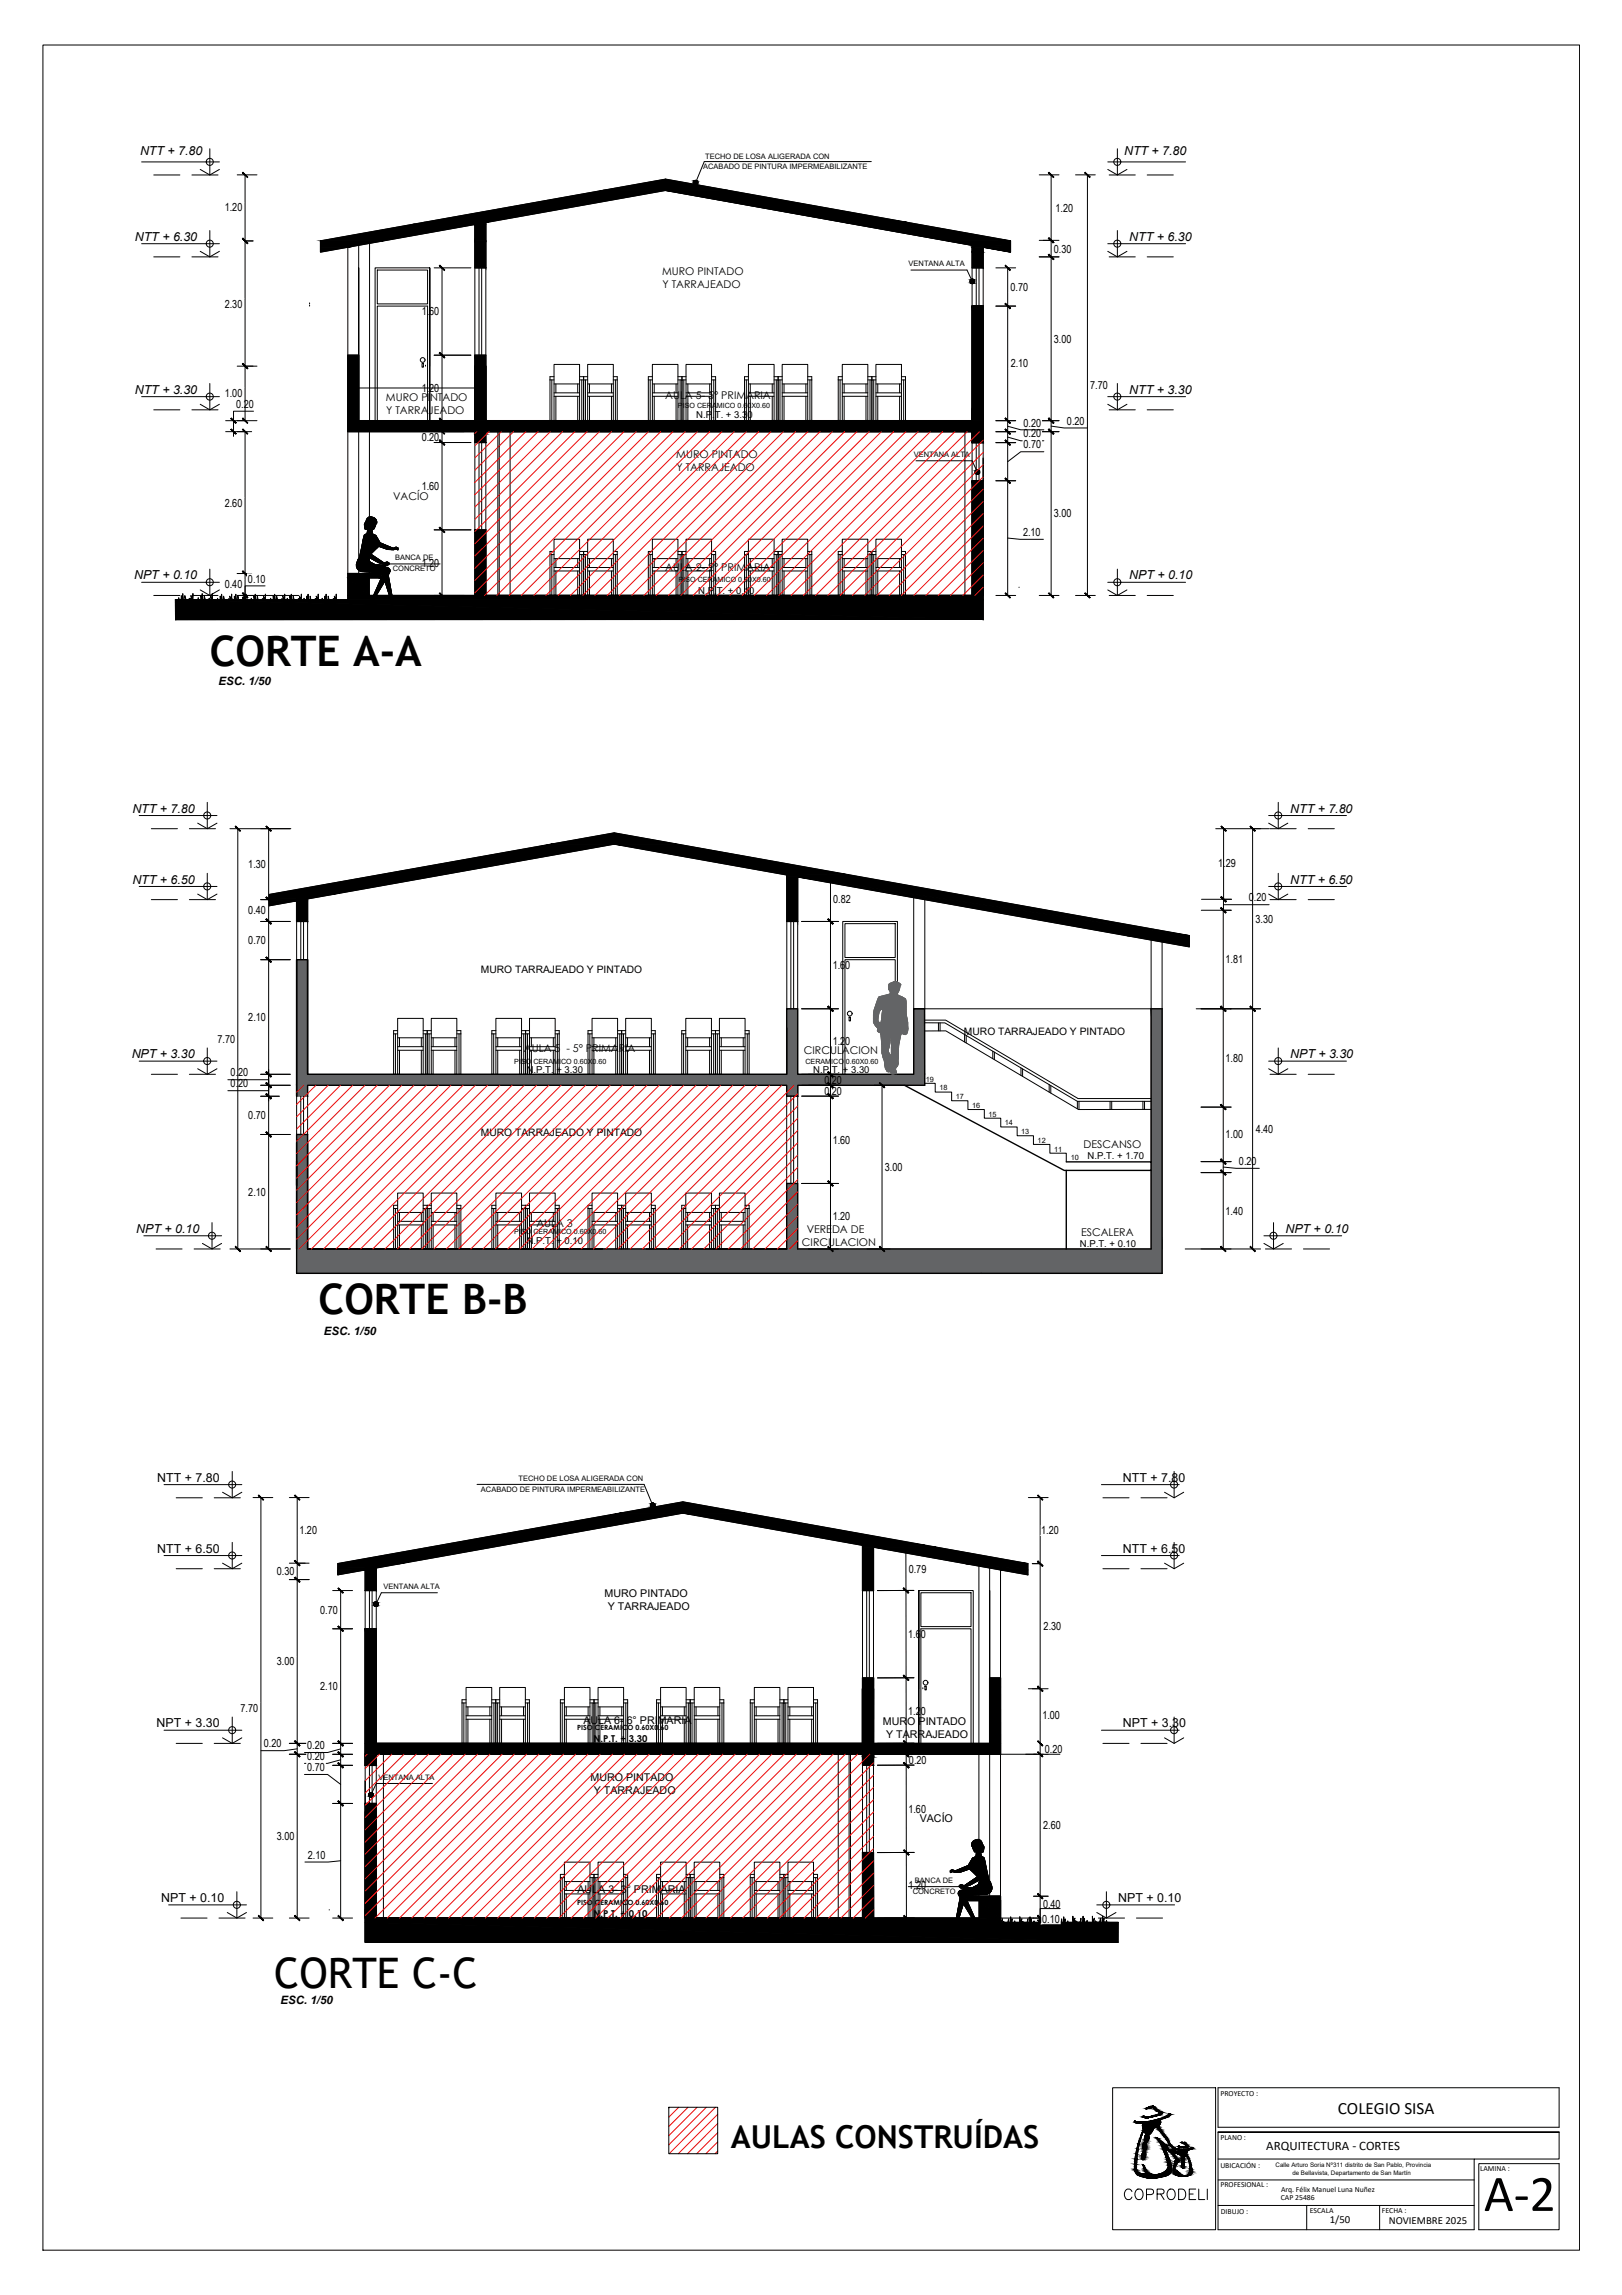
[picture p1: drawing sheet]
<svg xmlns="http://www.w3.org/2000/svg" width="594mm" height="841mm" viewBox="0 0 594 841" stroke-linecap="round" stroke-linejoin="round" font-family="sans-serif">
<defs><g id="words">
<text font-size="18.9" x="543.5" y="810.2">A-2</text>
<g font-size="15.4">
<text x="76.8" y="244">CORTE A-A</text>
<text x="116.7" y="481.6">CORTE B-B</text>
<text x="100.5" y="728.4">CORTE C-C</text>
</g>
<text font-size="11.6" x="267.7" y="787.1">AULAS CONSTRUÍDAS</text>
<text font-size="7.5" x="411" y="807.2">COPRODELI</text>
<text font-size="6.3" x="490" y="774.8">COLEGIO SISA</text>
<text font-size="4.7" x="463.8" y="788">ARQUITECTURA - CORTES</text>
<g font-size="4.5">
<text x="51.3" y="56.8">NTT + 7.80</text>
<text x="411.7" y="56.8">NTT + 7.80</text>
<text x="49.4" y="88.3">NTT + 6.30</text>
<text x="413.6" y="88.3">NTT + 6.30</text>
<text x="49.4" y="144.3">NTT + 3.30</text>
<text x="413.6" y="144.3">NTT + 3.30</text>
<text x="49.1" y="212.3">NPT + 0.10</text>
<text x="413.6" y="212.3">NPT + 0.10</text>
<text x="48.5" y="297.8">NTT + 7.80</text>
<text x="472.5" y="297.8">NTT + 7.80</text>
<text x="48.5" y="323.8">NTT + 6.50</text>
<text x="472.5" y="323.8">NTT + 6.50</text>
<text x="48.2" y="387.8">NPT + 3.30</text>
<text x="472.5" y="387.8">NPT + 3.30</text>
<text x="49.9" y="451.9">NPT + 0.10</text>
<text x="470.8" y="451.9">NPT + 0.10</text>
<text x="57.6" y="543">NTT + 7.80</text>
<text x="411.3" y="543">NTT + 7.80</text>
<text x="57.6" y="569">NTT + 6.50</text>
<text x="411.3" y="569">NTT + 6.50</text>
<text x="57.3" y="633">NPT + 3.30</text>
<text x="411.3" y="633">NPT + 3.30</text>
<text x="59.1" y="697">NPT + 0.10</text>
<text x="409.6" y="697">NPT + 0.10</text>
</g>
<g font-size="4.2">
<text x="80" y="251.1">ESC. 1/50</text>
<text x="118.5" y="489.4">ESC. 1/50</text>
<text x="102.7" y="734.6">ESC. 1/50</text>
</g>
<g font-size="4.1">
<text x="82.3" y="77.5">1.20</text>
<text x="386.6" y="77.5">1.20</text>
<text x="386" y="92.6">0.30</text>
<text x="370.1" y="106.6">0.70</text>
<text x="82.3" y="112.7">2.30</text>
<text x="154.4" y="115.6">1.60</text>
<text x="386" y="125.6">3.00</text>
<text x="370.2" y="134.6">2.10</text>
<text x="154.4" y="143.6">1.20</text>
<text x="399.3" y="142.6">7.70</text>
<text x="82.3" y="145.3">1.00</text>
<text x="86.5" y="149.5">0.20</text>
<text x="390.8" y="155.6">0.20</text>
<text x="154.4" y="161.6">0.20</text>
<text x="374.9" y="160.3">0.20</text>
<text x="374.9" y="156.3">0.20</text>
<text x="374.9" y="164.3">0.70</text>
<text x="154.4" y="179.6">1.60</text>
<text x="82.3" y="185.6">2.60</text>
<text x="386" y="189.6">3.00</text>
<text x="374.7" y="196.5">2.10</text>
<text x="154.4" y="207.6">1.20</text>
<text x="82.3" y="215.6">0.40</text>
<text x="90.8" y="213.5">0.10</text>
<text x="446.2" y="317.9">1.29</text>
<text x="90.9" y="318.1">1.30</text>
<text x="90.9" y="335.1">0.40</text>
<text x="305.2" y="330.9">0.82</text>
<text x="457.4" y="330.4">0.20</text>
<text x="459.8" y="338.1">3.30</text>
<text x="90.9" y="346.1">0.70</text>
<text x="448.8" y="353">1.81</text>
<text x="305" y="355.1">1.60</text>
<text x="90.9" y="374.1">2.10</text>
<text x="79.6" y="382.1">7.70</text>
<text x="305" y="383.1">1.20</text>
<text x="448.8" y="389.1">1.80</text>
<text x="84.5" y="394.5">0.20</text>
<text x="84.5" y="398.5">0.20</text>
<text x="301.9" y="397.3">0.20</text>
<text x="301.9" y="401.3">0.20</text>
<text x="90.9" y="410.2">0.70</text>
<text x="305" y="419.1">1.60</text>
<text x="448.8" y="417.1">1.00</text>
<text x="459.9" y="415.1">4.40</text>
<text x="324.1" y="429.1">3.00</text>
<text x="453.8" y="426.9">0.20</text>
<text x="90.9" y="438.1">2.10</text>
<text x="305" y="447.1">1.20</text>
<text x="448.8" y="445.1">1.40</text>
<text x="109.7" y="562.3">1.20</text>
<text x="381.4" y="562.2">1.20</text>
<text x="101.4" y="577.3">0.30</text>
<text x="332.8" y="576.3">0.79</text>
<text x="117.3" y="591.3">0.70</text>
<text x="382.2" y="597.4">2.30</text>
<text x="332.6" y="600.3">1.60</text>
<text x="101.4" y="610.3">3.00</text>
<text x="117.3" y="619.3">2.10</text>
<text x="88.1" y="627.3">7.70</text>
<text x="332.7" y="628.3">1.20</text>
<text x="381.8" y="630">1.00</text>
<text x="96.7" y="640.4">0.20</text>
<text x="112.5" y="641">0.20</text>
<text x="112.5" y="645">0.20</text>
<text x="332.9" y="646.3">0.20</text>
<text x="382.7" y="642.3">0.20</text>
<text x="112.5" y="649">0.70</text>
<text x="332.7" y="664.3">1.60</text>
<text x="382.1" y="670.3">2.60</text>
<text x="101.4" y="674.3">3.00</text>
<text x="112.7" y="681.1">2.10</text>
<text x="332.8" y="692.3">1.20</text>
<text x="382" y="699.1">0.40</text>
<text x="381.7" y="704.6">0.10</text>
</g>
<g font-size="3.9">
<text x="242.5" y="100.7">MURO PINTADO</text>
<text x="242.6" y="105.4">Y TARRAJEADO</text>
<text x="141.4" y="146.9">MURO PINTADO</text>
<text x="243.6" y="146.4">AULA 5- 5° PRIMARIA</text>
<text x="141.4" y="151.7">Y TARRAJEADO</text>
<text x="247.7" y="167.9">MURO PINTADO</text>
<text x="247.8" y="172.7">Y TARRAJEADO</text>
<text x="144" y="183.2">VACÍO</text>
<text x="243.6" y="209.1">AULA 2- 2° PRIMARIA</text>
<text x="191.9" y="385.5">AULA 5 - 5° PRIMARIA</text>
<text x="294.4" y="386.4">CIRCULACION</text>
<text x="396.9" y="420.5">DESCANSO</text>
<text x="196.4" y="449.6">AULA 3</text>
<text x="295.5" y="451.8">VEREDA DE</text>
<text x="396" y="452.8">ESCALERA</text>
<text x="293.7" y="456.6">CIRCULACION</text>
<text x="221.5" y="585.4">MURO PINTADO</text>
<text x="222.6" y="590.2">Y TARRAJEADO</text>
<text x="213.7" y="631.9">AULA 6- 6° PRIMARIA</text>
<text x="323.4" y="632.2">MURO PINTADO</text>
<text x="324.6" y="636.9">Y TARRAJEADO</text>
<text x="216.3" y="652.6">MURO PINTADO</text>
<text x="217.5" y="657.4">Y TARRAJEADO</text>
<text x="336.9" y="667.8">VACÍO</text>
<text x="211.5" y="693.8">AULA 3- 3° PRIMARIA</text>
<text x="487.1" y="814.8">1/50</text>
<text x="508.6" y="814.9">NOVIEMBRE 2025</text>
</g>
<g font-size="3.8">
<text x="176.2" y="356.6">MURO TARRAJEADO Y PINTADO</text>
<text x="353.1" y="379.2">MURO TARRAJEADO Y PINTADO</text>
<text x="176.2" y="416.4">MURO TARRAJEADO Y PINTADO</text>
</g>
<g font-size="3.5">
<text x="255" y="153.2">N.P.T. + 3.30</text>
<text x="255.7" y="217.7">N.P.T. + 0.10</text>
<text x="192.9" y="393.3">N.P.T. + 3.30</text>
<text x="297.8" y="393.3">N.P.T. + 3.30</text>
<text x="398.3" y="424.6">N.P.T. + 1.70</text>
<text x="192.9" y="455.7">N.P.T. + 0.10</text>
<text x="395.5" y="456.8">N.P.T. + 0.10</text>
<text x="217.4" y="638.5">N.P.T. + 3.30</text>
<text x="217.4" y="702.5">N.P.T. + 0.10</text>
</g>
<g font-size="2.8">
<text x="447" y="768">PROYECTO :</text>
<text x="447" y="784.3">PLANO :</text>
<text x="447" y="794.4">UBICACIÓN :</text>
<text x="542.1" y="795.6">LAMINA :</text>
<text x="447" y="801.6">PROFESIONAL :</text>
<text x="469.2" y="803.2">Arq. Félix Manuel Luna Nuñez</text>
<text x="469.1" y="806.3">CAP 25486</text>
<text x="447.1" y="811.2">DIBUJO :</text>
<text x="479.7" y="811.1">ESCALA</text>
<text x="506.2" y="811.1">FECHA :</text>
</g>
<g font-size="2.7">
<text x="258.2" y="58.1">TECHO DE LOSA ALIGERADA CON</text>
<text x="257.6" y="62">ACABADO DE PINTURA IMPERMEABILIZANTE</text>
<text x="332.8" y="97.6">VENTANA ALTA</text>
<text x="334.7" y="167.5">VENTANA ALTA</text>
<text x="143.9" y="209.4">CONCRETO</text>
<text x="144.7" y="205.3">BANCA DE</text>
<text x="339.1" y="396.4">19</text>
<text x="344.1" y="399.6">18</text>
<text x="350" y="402.8">17</text>
<text x="356" y="406">16</text>
<text x="362" y="409.2">15</text>
<text x="368.1" y="412.4">14</text>
<text x="374" y="415.6">13</text>
<text x="380" y="418.8">12</text>
<text x="386.1" y="422">11</text>
<text x="392.1" y="425.2">10</text>
<text x="190" y="542.8">TECHO DE LOSA ALIGERADA CON</text>
<text x="176.2" y="546.7">ACABADO DE PINTURA IMPERMEABILIZANTE</text>
<text x="140.4" y="582.4">VENTANA ALTA</text>
<text x="138.6" y="652.2">VENTANA ALTA</text>
<text x="334.3" y="694">CONCRETO</text>
<text x="335.1" y="690.1">BANCA DE</text>
</g>
<g font-size="2.6">
<text x="248.3" y="149.7">PISO CERAMICO 0.60X0.60</text>
<text x="248.6" y="213.4">PISO CERAMICO 0.60X0.60</text>
<text x="188.4" y="389.7">PISO CERAMICO 0.60X0.60</text>
<text x="295" y="389.8">CERAMICO 0.60X0.60</text>
<text x="188.4" y="452.2">PISO CERAMICO 0.60X0.60</text>
<text x="211.4" y="634.1">PISO CERAMICO 0.60X0.60</text>
<text x="211.4" y="698.1">PISO CERAMICO 0.60X0.60</text>
</g>
<g font-size="2.3">
<text x="467.2" y="794.2">Calle Arturo Soria Nº311 distrito de San Pablo, Provincia</text>
<text x="473.3" y="796.9">de Bellavista, Departamento de San Martín</text>
</g>
</g></defs>
<!-- layer: MUEBLES -->
<g fill="none" stroke="#000" stroke-width=".37">
<path d="M201.4 139.2h1.5M202.9 138h-1.5v16.1h.7v-14.9M212.3 139.2h1.5v14.9v-14.9h1.4M212.3 138h2.9M213.1 139.2v14.9h1.3v-14.9M213.8 138v1.2M224.6 138h1.5v16.1h-.7v-14.9M224.6 139.2h1.5M237.5 139.2h1.4M238.9 138h-1.4v16.1h.6v-14.9M248.3 139.2h1.5v14.9v-14.9h1.5M248.3 138h3"/>
<path d="M249.1 139.2v14.9h1.4v-14.9M249.8 138v1.2M260.6 138h1.5v16.1h-.7v-14.9M260.6 139.2h1.5M272.7 139.2h1.4M274.1 138h-1.4v16.1h.7v-14.9M283.5 139.2h1.5v14.9v-14.9h1.5M283.5 138h3M284.3 139.2v14.9h1.4v-14.9M285 138v1.2M295.8 138h1.5v16.1h-.7v-14.9M295.8 139.2h1.5"/>
<path d="M307 139.2h1.5M308.5 138h-1.5v16.1h.7v-14.9M317.9 139.2h1.4v14.9v-14.9h1.5M317.9 138h2.9M318.7 139.2v14.9h1.3v-14.9M319.3 138v1.2M330.2 138h1.5v16.1h-.7v-14.9M330.2 139.2h1.5M202.9 144h9.4M202.9 140.7h9.4M202.9 145.2h9.4M203.6 145.2v8.9h-.7v-20.6h9.4v20.6h-.7v-8.9"/>
<path d="M203.6 140.7v3.3M211.6 140.7v3.3M215.2 144h9.4M215.2 140.7h9.4M215.2 145.2h9.4M215.9 145.2v8.9h-.7v-20.6h9.4v20.6h-.6v-8.9M215.9 140.7v3.3M224 140.7v3.3M238.9 144h9.4M238.9 140.7h9.4M238.9 145.2h9.4M239.6 145.2v8.9h-.7v-20.6h9.4v20.6h-.7v-8.9"/>
<path d="M239.6 140.7v3.3M247.6 140.7v3.3M251.3 144h9.3M251.3 140.7h9.3M251.3 145.2h9.3M251.9 145.2v8.9h-.6v-20.6h9.3v20.6h-.7v-8.9M251.9 140.7v3.3M259.9 140.7v3.3M274.1 144h9.4M274.1 140.7h9.4M274.1 145.2h9.4M274.8 145.2v8.9h-.7v-20.6h9.4v20.6h-.7v-8.9"/>
<path d="M274.8 140.7v3.3M282.8 140.7v3.3M286.5 144h9.3M286.5 140.7h9.3M286.5 145.2h9.3M287.2 145.2v8.9h-.7v-20.6h9.3v20.6h-.6v-8.9M287.2 140.7v3.3M295.2 140.7v3.3M308.5 144h9.4M308.5 140.7h9.4M308.5 145.2h9.4M309.2 145.2v8.9h-.7v-20.6h9.4v20.6h-.7v-8.9"/>
<path d="M309.2 140.7v3.3M317.2 140.7v3.3M320.8 144h9.4M320.8 140.7h9.4M320.8 145.2h9.4M321.5 145.2v8.9h-.7v-20.6h9.4v20.6h-.7v-8.9M321.5 140.7v3.3M329.5 140.7v3.3M201.4 203.2h1.5M202.9 202.1h-1.5v16h.7v-14.9M202.9 208h9.4M202.9 204.7h9.4"/>
<path d="M202.9 209.2h9.4M203.6 209.2v8.9h-.7v-20.5h9.4v20.5h-.7v-8.9M203.6 204.7v3.3M211.6 204.7v3.3M212.3 203.2h1.5v14.9v-14.9h1.4M212.3 202.1h2.9M213.1 203.2v14.9h1.3v-14.9M213.8 202.1v1.1M215.2 208h9.4M215.2 204.7h9.4M215.2 209.2h9.4M215.9 209.2v8.9h-.7v-20.5h9.4v20.5h-.6v-8.9"/>
<path d="M215.9 204.7v3.3M224 204.7v3.3M224.6 202.1h1.5v16h-.7v-14.9M224.6 203.2h1.5M237.5 203.2h1.4M238.9 202.1h-1.4v16h.6v-14.9M238.9 208h9.4M238.9 204.7h9.4M238.9 209.2h9.4M239.6 209.2v8.9h-.7v-20.5h9.4v20.5h-.7v-8.9M239.6 204.7v3.3M247.6 204.7v3.3"/>
<path d="M248.3 203.2h1.5v14.9v-14.9h1.5M248.3 202.1h3M249.1 203.2v14.9h1.4v-14.9M249.8 202.1v1.1M251.3 208h9.3M251.3 204.7h9.3M251.3 209.2h9.3M251.9 209.2v8.9h-.6v-20.5h9.3v20.5h-.7v-8.9M251.9 204.7v3.3M259.9 204.7v3.3M260.6 202.1h1.5v16h-.7v-14.9M260.6 203.2h1.5"/>
<path d="M272.7 203.2h1.4M274.1 202.1h-1.4v16h.7v-14.9M274.1 208h9.4M274.1 204.7h9.4M274.1 209.2h9.4M274.8 209.2v8.9h-.7v-20.5h9.4v20.5h-.7v-8.9M274.8 204.7v3.3M282.8 204.7v3.3M283.5 203.2h1.5v14.9v-14.9h1.5M283.5 202.1h3M284.3 203.2v14.9h1.4v-14.9M285 202.1v1.1"/>
<path d="M286.5 208h9.3M286.5 204.7h9.3M286.5 209.2h9.3M287.2 209.2v8.9h-.7v-20.5h9.3v20.5h-.6v-8.9M287.2 204.7v3.3M295.2 204.7v3.3M295.8 202.1h1.5v16h-.7v-14.9M295.8 203.2h1.5M307 203.2h1.5M308.5 202.1h-1.5v16h.7v-14.9M308.5 208h9.4M308.5 204.7h9.4"/>
<path d="M308.5 209.2h9.4M309.2 209.2v8.9h-.7v-20.5h9.4v20.5h-.7v-8.9M309.2 204.7v3.3M317.2 204.7v3.3M317.9 203.2h1.4v14.9v-14.9h1.5M317.9 202.1h2.9M318.7 203.2v14.9h1.3v-14.9M319.3 202.1v1.1M320.8 208h9.4M320.8 204.7h9.4M320.8 209.2h9.4M321.5 209.2v8.9h-.7v-20.5h9.4v20.5h-.7v-8.9"/>
<path d="M321.5 204.7v3.3M329.5 204.7v3.3M330.2 202.1h1.5v16h-.7v-14.9M330.2 203.2h1.5M144.2 378.9h1.4M145.6 377.7h-1.4v16h.6v-14.8M155 378.9h1.5v14.8v-14.8h1.5M155 377.7h3M155.8 378.9v14.8h1.4v-14.8M156.5 377.7v1.2M167.3 377.7h1.5v16h-.7v-14.8M167.3 378.9h1.5"/>
<path d="M180.1 378.9h1.5M181.6 377.7h-1.5v16h.7v-14.8M191 378.9h1.5v14.8v-14.8h1.4M191 377.7h2.9M191.8 378.9v14.8h1.4v-14.8M192.5 377.7v1.2M203.3 377.7h1.5v16h-.7v-14.8M203.3 378.9h1.5M215.4 378.9h1.4M216.8 377.7h-1.4v16h.6v-14.8M226.2 378.9h1.5v14.8v-14.8h1.5M226.2 377.7h3"/>
<path d="M227 378.9v14.8h1.4v-14.8M227.7 377.7v1.2M238.6 377.7h1.4v16h-.7v-14.8M238.6 378.9h1.4M249.7 378.9h1.5M251.2 377.7h-1.5v16h.7v-14.8M260.6 378.9h1.5v14.8v-14.8h1.4M260.6 377.7h2.9M261.4 378.9v14.8h1.3v-14.8M262.1 377.7v1.2M272.9 377.7h1.5v16h-.7v-14.8M272.9 378.9h1.5"/>
<path d="M145.6 383.6h9.4M145.6 380.3h9.4M145.6 384.9h9.4M146.3 384.9v8.8h-.7v-20.5h9.4v20.5h-.7v-8.8M146.3 380.3v3.3M154.3 380.3v3.3M158 383.6h9.3M158 380.3h9.3M158 384.9h9.3M158.6 384.9v8.8h-.6v-20.5h9.3v20.5h-.7v-8.8M158.6 380.3v3.3M166.6 380.3v3.3"/>
<path d="M181.6 383.6h9.4M181.6 380.3h9.4M181.6 384.9h9.4M182.3 384.9v8.8h-.7v-20.5h9.4v20.5h-.7v-8.8M182.3 380.3v3.3M190.3 380.3v3.3M193.9 383.6h9.4M193.9 380.3h9.4M193.9 384.9h9.4M194.6 384.9v8.8h-.7v-20.5h9.4v20.5h-.6v-8.8M194.6 380.3v3.3M202.7 380.3v3.3"/>
<path d="M216.8 383.6h9.4M216.8 380.3h9.4M216.8 384.9h9.4M217.5 384.9v8.8h-.7v-20.5h9.4v20.5h-.7v-8.8M217.5 380.3v3.3M225.5 380.3v3.3M229.2 383.6h9.4M229.2 380.3h9.4M229.2 384.9h9.4M229.8 384.9v8.8h-.6v-20.5h9.4v20.5h-.7v-8.8M229.8 380.3v3.3M237.9 380.3v3.3"/>
<path d="M251.2 383.6h9.4M251.2 380.3h9.4M251.2 384.9h9.4M251.9 384.9v8.8h-.7v-20.5h9.4v20.5h-.7v-8.8M251.9 380.3v3.3M259.9 380.3v3.3M263.5 383.6h9.4M263.5 380.3h9.4M263.5 384.9h9.4M264.2 384.9v8.8h-.7v-20.5h9.4v20.5h-.7v-8.8M264.2 380.3v3.3M272.2 380.3v3.3"/>
<path d="M144.2 442.9h1.4M144.8 442.9v14.8M145.6 457.7v-20.5h9.4v20.5M145.6 441.7h-1.4v16M145.6 447.6h9.4M145.6 444.3h9.4M145.6 448.9h9.4M146.3 444.3v3.3M146.3 448.9v8.8M154.3 444.3v3.3M154.3 448.9v8.8M155 442.9h1.5v14.8v-14.8h1.5"/>
<path d="M155 441.7h3M155.8 442.9v14.8M156.5 441.7v1.2M157.2 442.9v14.8M158 457.7v-20.5h9.3v20.5M158 447.6h9.3M158 444.3h9.3M158 448.9h9.3M158.6 444.3v3.3M158.6 448.9v8.8M166.6 444.3v3.3M166.6 448.9v8.8"/>
<path d="M167.3 441.7h1.5v16M167.3 442.9h1.5M168.1 442.9v14.8M180.1 442.9h1.5M180.8 442.9v14.8M181.6 457.7v-20.5h9.4v20.5M181.6 441.7h-1.5v16M181.6 447.6h9.4M181.6 444.3h9.4M181.6 448.9h9.4M182.3 444.3v3.3M182.3 448.9v8.8"/>
<path d="M190.3 444.3v3.3M190.3 448.9v8.8M191 442.9h1.5v14.8v-14.8h1.4M191 441.7h2.9M191.8 442.9v14.8M192.5 441.7v1.2M193.2 442.9v14.8M193.9 457.7v-20.5h9.4v20.5M193.9 447.6h9.4M193.9 444.3h9.4M193.9 448.9h9.4M194.6 444.3v3.3"/>
<path d="M194.6 448.9v8.8M202.7 444.3v3.3M202.7 448.9v8.8M203.3 441.7h1.5v16M203.3 442.9h1.5M204.1 442.9v14.8M215.4 442.9h1.4M216 442.9v14.8M216.8 457.7v-20.5h9.4v20.5M216.8 441.7h-1.4v16M216.8 447.6h9.4M216.8 444.3h9.4"/>
<path d="M216.8 448.9h9.4M217.5 444.3v3.3M217.5 448.9v8.8M225.5 444.3v3.3M225.5 448.9v8.8M226.2 442.9h1.5v14.8v-14.8h1.5M226.2 441.7h3M227 442.9v14.8M227.7 441.7v1.2M228.4 442.9v14.8M229.2 457.7v-20.5h9.4v20.5M229.2 447.6h9.4"/>
<path d="M229.2 444.3h9.4M229.2 448.9h9.4M229.8 444.3v3.3M229.8 448.9v8.8M237.9 444.3v3.3M237.9 448.9v8.8M238.6 441.7h1.4v16M238.6 442.9h1.4M239.3 442.9v14.8M249.7 442.9h1.5M250.4 442.9v14.8M251.2 457.7v-20.5h9.4v20.5"/>
<path d="M251.2 441.7h-1.5v16M251.2 447.6h9.4M251.2 444.3h9.4M251.2 448.9h9.4M251.9 444.3v3.3M251.9 448.9v8.8M259.9 444.3v3.3M259.9 448.9v8.8M260.6 442.9h1.5v14.8v-14.8h1.4M260.6 441.7h2.9M261.4 442.9v14.8M262.1 441.7v1.2"/>
<path d="M262.7 442.9v14.8M263.5 457.7v-20.5h9.4v20.5M263.5 447.6h9.4M263.5 444.3h9.4M263.5 448.9h9.4M264.2 444.3v3.3M264.2 448.9v8.8M272.2 444.3v3.3M272.2 448.9v8.8M272.9 441.7h1.5v16M272.9 442.9h1.5M273.7 442.9v14.8"/>
<path d="M169.2 624.1h1.5M170.7 628.8h9.4M170.7 622.9h-1.5v16h.7v-14.8M170.7 625.5h9.4M170.7 630h9.4M171.4 630v8.9h-.7v-20.5h9.4v20.5h-.7v-8.9M171.4 625.5v3.3M179.4 625.5v3.3M180.1 624.1h1.5v14.8v-14.8h1.4M180.1 622.9h2.9M180.9 624.1v14.8h1.4v-14.8M181.6 622.9v1.2"/>
<path d="M183 628.8h9.4M183 625.5h9.4M183 630h9.4M183.7 630v8.9h-.7v-20.5h9.4v20.5h-.7v-8.9M183.7 625.5v3.3M191.7 625.5v3.3M192.4 622.9h1.5v16h-.7v-14.8M192.4 624.1h1.5M205.2 624.1h1.5M206.7 628.8h9.4M206.7 622.9h-1.5v16h.7v-14.8M206.7 625.5h9.4"/>
<path d="M206.7 630h9.4M207.4 630v8.9h-.7v-20.5h9.4v20.5h-.7v-8.9M207.4 625.5v3.3M215.4 625.5v3.3M216.1 624.1h1.5v14.8v-14.8h1.4M216.1 622.9h2.9M216.9 624.1v14.8h1.3v-14.8M217.6 622.9v1.2M219 628.8h9.4M219 625.5h9.4M219 630h9.4M219.7 630v8.9h-.7v-20.5h9.4v20.5h-.7v-8.9"/>
<path d="M219.7 625.5v3.3M227.7 625.5v3.3M228.4 622.9h1.5v16h-.7v-14.8M228.4 624.1h1.5M240.5 624.1h1.4M241.9 628.8h9.4M241.9 622.9h-1.4v16h.6v-14.8M241.9 625.5h9.4M241.9 630h9.4M242.6 630v8.9h-.7v-20.5h9.4v20.5h-.7v-8.9M242.6 625.5v3.3M250.6 625.5v3.3"/>
<path d="M251.3 624.1h1.5v14.8v-14.8h1.5M251.3 622.9h3M252.1 624.1v14.8h1.4v-14.8M252.8 622.9v1.2M254.3 628.8h9.3M254.3 625.5h9.3M254.3 630h9.3M254.9 630v8.9h-.6v-20.5h9.3v20.5h-.7v-8.9M254.9 625.5v3.3M262.9 625.5v3.3M263.6 622.9h1.5v16h-.7v-14.8M263.6 624.1h1.5"/>
<path d="M274.8 624.1h1.5M276.3 622.9h-1.5v16h.7v-14.8M276.3 628.8h9.3M276.3 625.5h9.3M276.3 630h9.3M277 630v8.9h-.7v-20.5h9.3v20.5h-.6v-8.9M277 625.5v3.3M285 625.5v3.3M285.6 624.1h1.5v14.8v-14.8h1.5M285.6 622.9h3M286.4 624.1v14.8h1.4v-14.8M287.1 622.9v1.2"/>
<path d="M288.6 628.8h9.4M288.6 625.5h9.4M288.6 630h9.4M289.3 630v8.9h-.7v-20.5h9.4v20.5h-.7v-8.9M289.3 625.5v3.3M297.3 625.5v3.3M298 622.9h1.4v16h-.6v-14.8M298 624.1h1.4M205.2 688.1h1.5M206.7 686.9h-1.5v16h.7v-14.8M206.7 692.8h9.4M206.7 689.5h9.4"/>
<path d="M206.7 694h9.4M207.4 694v8.9h-.7v-20.5h9.4v20.5h-.7v-8.9M207.4 689.5v3.3M215.4 689.5v3.3M216.1 688.1h1.5v14.8v-14.8h1.4M216.1 686.9h2.9M216.9 688.1v14.8h1.3v-14.8M217.6 686.9v1.2M219 692.8h9.4M219 689.5h9.4M219 694h9.4M219.7 694v8.9h-.7v-20.5h9.4v20.5h-.7v-8.9"/>
<path d="M219.7 689.5v3.3M227.7 689.5v3.3M228.4 686.9h1.5v16h-.7v-14.8M228.4 688.1h1.5M240.5 688.1h1.4M241.9 686.9h-1.4v16h.6v-14.8M241.9 692.8h9.4M241.9 689.5h9.4M241.9 694h9.4M242.6 694v8.9h-.7v-20.5h9.4v20.5h-.7v-8.9M242.6 689.5v3.3M250.6 689.5v3.3"/>
<path d="M251.3 688.1h1.5v14.8v-14.8h1.5M251.3 686.9h3M252.1 688.1v14.8h1.4v-14.8M252.8 686.9v1.2M254.3 692.8h9.3M254.3 689.5h9.3M254.3 694h9.3M254.9 694v8.9h-.6v-20.5h9.3v20.5h-.7v-8.9M254.9 689.5v3.3M262.9 689.5v3.3M263.6 686.9h1.5v16h-.7v-14.8M263.6 688.1h1.5"/>
<path d="M274.8 688.1h1.5M276.3 686.9h-1.5v16h.7v-14.8M276.3 692.8h9.3M276.3 689.5h9.3M276.3 694h9.3M277 694v8.9h-.7v-20.5h9.3v20.5h-.6v-8.9M277 689.5v3.3M285 689.5v3.3M285.6 688.1h1.5v14.8v-14.8h1.5M285.6 686.9h3M286.4 688.1v14.8h1.4v-14.8M287.1 686.9v1.2"/>
<path d="M288.6 692.8h9.4M288.6 689.5h9.4M288.6 694h9.4M289.3 694v8.9h-.7v-20.5h9.4v20.5h-.7v-8.9M289.3 689.5v3.3M297.3 689.5v3.3M298 686.9h1.4v16h-.6v-14.8M298 688.1h1.4"/>
</g>
<!-- layer: 0 -->
<g fill="#000" stroke="#000" stroke-width=".37">
<path d="M64.3 219.8h295.8v7.2zM354.4 694.9h12.1zM133.7 704.5h275.8v7.2zM366.5 704.5h43zM415.8 777.9h9.3zM419.3 776h1.4zM419.8 772.7h.3zM420.6 772.7h.7zM420.8 772.2h.4zM422 771.9h.5zM428.2 774.5h.2zM418.5 791.4h.2z"/>
<path d="M418.7 796.7h.7zM420.8 798.1h2.2zM428.3 788.3h1.4zM429.2 789l.3 .1zM429.2 789h.4zM432.2 789.7h2.4zM432.4 787h.6zM432.6 785.1h.8zM432.8 797.5h1.1zM433 785.2h.6zM433.3 794.5l.1 .1zM433.3 794.5h.2z"/>
<path d="M433.3 787h.9zM433 786.8h.7zM433.8 785.1h.3zM434.1 786.7h1.1zM435.6 787.5h1z"/>
<path d="M88.8 63.3l1.8 1.8 .1-.2zM89 63.1l1.7 1.8-1.9-1.6z"/>
<path d="M89 87.3l-.2 .2 1.9 1.6zM88.8 87.5l1.9 1.6-.1 .2z"/>
<path d="M88.8 87.5l1.8 1.8 .1-.2zM89 87.3l1.7 1.8-1.9-1.6z"/>
<path d="M88.8 133.4l1.9 1.5-1.7-1.7zM88.8 133.4l1.9 1.5-.1 .2z"/>
<path d="M88.8 133.4l1.8 1.7 .1-.2zM88.8 133.4l.2-.2 1.7 1.7z"/>
<path d="M84.8 153.2l-.2 .2 1.9 1.6zM84.6 153.4l1.9 1.6-.2 .1z"/>
<path d="M84.6 157.4l1.7 1.7 .2-.2zM84.6 157.4l.2-.2 1.7 1.7z"/>
<path d="M89 153.2l-.2 .2 1.9 1.6zM88.8 153.4l1.9 1.6-.1 .1z"/>
<path d="M88.8 157.4l1.8 1.7 .1-.2zM89 157.2l1.7 1.7-1.9-1.5z"/>
<path d="M356 176.2l4.1 42v-42zM356 176.2l4.1 42h-4.1z"/>
<path d="M173.9 194.2l4 24v-24zM173.9 194.2l4 24h-4z"/>
<path d="M64.3 219.8l.1 7.2h295.7zM64.4 227h295.7z"/>
<path d="M88.8 217.4l1.9 1.6-1.7-1.8zM88.8 217.4l1.9 1.6-.1 .1z"/>
<path d="M89 209.2l-.2 .2 1.9 1.6zM88.8 209.4l1.9 1.6-.1 .1z"/>
<path d="M88.8 217.4l1.9 1.6-1.7-1.8zM88.8 217.4l1.9 1.6-.1 .1z"/>
<path d="M88.8 209.4l1.8 1.7 .1-.1zM89 209.2l1.7 1.8-1.9-1.6z"/>
<path d="M127.4 211.8l7.8 6.4v-6.4zM127.4 211.8l7.8 6.4h-7.8z"/>
<path d="M127.4 210.2l12 1.6v-1.6zM127.4 210.2l12 1.6h-12z"/>
<path d="M127.4 218.2l232.7 1.6v-1.6zM127.4 218.2l232.7 1.6h-232.7z"/>
<path d="M88.8 219l1.8 1.8 .1-.2zM89 218.8l1.7 1.8-1.9-1.6z"/>
<path d="M133.7 660.9l4.1 42v-42zM133.7 660.9l4.1 42h-4.1z"/>
<path d="M315.9 678.9l4.1 24-.1-24zM315.9 678.9l4.1 24h-4.1z"/>
<path d="M354.4 694.9l12.1 1.6v-1.6zM354.4 694.9l12.1 1.6h-12.1z"/>
<path d="M358.6 696.5l7.9 6.4v-6.4zM358.6 696.5l7.9 6.4h-7.9z"/>
<path d="M133.7 704.5v7.2h275.8zM133.7 711.7l275.8 .1z"/>
<path d="M133.7 702.9l232.8 1.6v-1.6zM133.7 702.9l232.8 1.6h-232.8zM133.7 704.5h232.8zM133.7 704.5h232.8z"/>
<path d="M415.6 777.3l.2 .1zM415.6 777.3l.2 .1z"/>
<path d="M415.5 777.4h.4zM415.5 777.4h.4z"/>
<path d="M415.5 777.4h.6zM415.5 777.4h.6z"/>
<path d="M415.5 777.4l.8 .1zM415.5 777.4l.8 .1z"/>
<path d="M415.5 777.5l1.2 .1zM415.5 777.5l1.2 .1z"/>
<path d="M415.6 777.6h1.4zM415.6 777.6h1.4z"/>
<path d="M415.6 777.6h1.5zM415.6 777.6h1.5z"/>
<path d="M415.6 777.6h2.3zM415.6 777.6h2.3z"/>
<path d="M416.5 777.9h1.3zM416.5 777.9h1.2zM416.5 777.9h1.2z"/>
<path d="M416.4 777.9h1.8zM416.4 777.9h1.4z"/>
<path d="M416.4 777.9h2zM416.4 777.9h1.8z"/>
<path d="M416.3 777.9h2.3zM416.3 777.9h2.1z"/>
<path d="M418.7 775.4l.3 .1zM418.7 775.4l.3 .1z"/>
<path d="M418.6 775.5h.6zM418.6 775.5h.6z"/>
<path d="M418.6 775.5l.9 .1zM418.6 775.5l.9 .1z"/>
<path d="M418.6 775.6h.9zM418.5 775.6h1z"/>
<path d="M418.5 775.6l1.2 .1zM418.5 775.6l1.2 .1z"/>
<path d="M418.5 775.7h2.5zM418.5 775.7h2.5z"/>
<path d="M419.9 772.7h.4zM419.9 772.7h.6z"/>
<path d="M419.9 772.7h.4zM419.9 772.7h.2z"/>
<path d="M420.6 772.3h2.5zM420.5 772.3h2.6zM420.5 772.3h2.6z"/>
<path d="M419.4 776h1.3zM419.4 776l1.2 .1z"/>
<path d="M419.3 776h1.4zM419.3 776h1.4z"/>
<path d="M419.2 776h1.6zM419.2 776h1.5zM419.3 776h1.4z"/>
<path d="M419 776h2.1zM419 776h1.8z"/>
<path d="M420.8 772.2h.6zM420.7 772.2h.7z"/>
<path d="M420.5 772.7h.8zM420.5 772.7h.8z"/>
<path d="M420.5 772.7h.8zM420.5 772.7h.8z"/>
<path d="M421 772.7h.3zM420.6 772.7h.7z"/>
<path d="M418.8 775.9h2.5zM418.8 775.9l2.3 .1z"/>
<path d="M420 772.5l1.4 .1zM420 772.5l1.4 .1z"/>
<path d="M420 772.6h1.4zM420 772.6l1.3 .1zM419.9 772.7h1.4zM419.9 772.7h1.4zM419.9 772.7h1.4zM419.9 772.7h1.4z"/>
<path d="M418.7 775.8h2.9zM418.7 775.8l2.6 .1z"/>
<path d="M420 772.4h1.6zM420 772.4l1.4 .1z"/>
<path d="M420.2 772.4h1.5zM420.2 772.4h1.5z"/>
<path d="M420.2 772.4h1.5zM420 772.4h1.6z"/>
<path d="M420.3 772.3h1.6zM420.2 772.4h1.5z"/>
<path d="M420.3 772.3h1.6zM420.3 772.3h1.6z"/>
<path d="M418.6 775.7h3.3zM418.6 775.7l3 .1z"/>
<path d="M420.4 772.3h1.6zM420.3 772.3h1.6z"/>
<path d="M420.5 772.3h1.6zM420.4 772.3h1.6z"/>
<path d="M418.5 775.7h3.7zM418.5 775.7h3.8z"/>
<path d="M418.5 775.7h3.7zM418.5 775.7h3.4z"/>
<path d="M422.2 771.8h.2zM422.2 771.8h.2z"/>
<path d="M422.1 771.8h.4zM422.1 771.8h.4z"/>
<path d="M422.1 771.8h.4zM422.1 771.8h.4zM422.1 771.8h.4zM422.1 771.8h.4z"/>
<path d="M422.1 771.8l.4 .1zM422.1 771.8l.4 .1z"/>
<path d="M421.1 775.7h1.4zM421 775.7h1.3z"/>
<path d="M422 771.9h.5zM422 771.9h.5z"/>
<path d="M422 771.9h.5zM422 771.9h.5zM421.9 771.9h.6z"/>
<path d="M421.9 771.9h.7zM421.8 771.9h.8z"/>
<path d="M421.8 771.9l1 .1zM421.7 772h1.1z"/>
<path d="M418.6 779.9h4zM418.6 779.9l3.9 .2z"/>
<path d="M418.6 779.8h4.1zM418.6 779.8h4.1z"/>
<path d="M418.6 779.8h4.1zM418.6 779.8l4 .1z"/>
<path d="M421.4 775.6h1.3zM421.1 775.7h1.4z"/>
<path d="M421.7 772l1.3 .2zM421.4 772.2h1.6z"/>
<path d="M418.5 779.7h4.4zM418.5 779.7l4.2 .1z"/>
<path d="M420.7 772.2h2.3zM420.6 772.2h2.4z"/>
<path d="M420.6 772.2l2.5 .1zM420.6 772.2l2.5 .1zM420.5 772.3h2.6z"/>
<path d="M422.2 772.3h.9zM422.2 772.3h.9z"/>
<path d="M422.2 772.3h.9zM422.2 772.3h.9z"/>
<path d="M421.8 775.5h1.3zM421.8 775.5h1.3z"/>
<path d="M421.7 775.5h1.4zM421.4 775.6h1.3z"/>
<path d="M418.5 779.6h4.6zM418.5 779.6l4.4 .1z"/>
<path d="M422.4 772.3l.7 .1zM422.4 772.3l.7 .1z"/>
<path d="M422.4 772.4h.8zM422.4 772.4h.8z"/>
<path d="M422.5 772.4l.8 .2zM422.5 772.4l.8 .2z"/>
<path d="M421.8 775.4h1.4zM421.8 775.4l1.3 .1z"/>
<path d="M422 775.4h1.3zM421.8 775.4h1.4z"/>
<path d="M422.7 772.6l.8 .1zM422.7 772.6l.8 .1z"/>
<path d="M422.3 775.4h1.1zM422 775.4h1.3z"/>
<path d="M422.8 772.7l.9 .2zM422.8 772.7l.9 .2z"/>
<path d="M418.5 779.5h5zM418.5 779.5l4.6 .1z"/>
<path d="M422.9 772.9l1 .1zM422.9 772.9l1 .1z"/>
<path d="M422.5 775.4h1.2zM422.3 775.4h1.1z"/>
<path d="M423.6 779.3l.2 .1zM423.6 779.3l.2 .1z"/>
<path d="M422.7 775.3h1.1zM422.5 775.4h1.2z"/>
<path d="M418.5 779.4h5.3zM418.5 779.4h5.4z"/>
<path d="M418.5 779.4h5.3zM418.5 779.4l5 .1z"/>
<path d="M423 773l1.2 .3-.3-.3zM423 773l1.2 .3h-1z"/>
<path d="M423.9 779.2l.2 .1zM423.9 779.2l.2 .1z"/>
<path d="M423.9 779.3h.3zM423.9 779.3h.3zM423.9 779.3h.3zM423.9 779.3h.3z"/>
<path d="M423 775.2h1.1zM422.7 775.3h1.1z"/>
<path d="M423.2 773.3h1zM423.2 773.3h1z"/>
<path d="M423.3 773.3l1.2 .2zM423.3 773.3l1.2 .2z"/>
<path d="M423.9 779.3l.3 .1zM423.9 779.3l.3 .1z"/>
<path d="M423.8 779.4h.4zM423.8 779.4h.4z"/>
<path d="M423.7 779.4l.7 .2zM423.7 779.4l.7 .2z"/>
<path d="M418.4 779.1l5.5 .3 .3-.3zM418.4 779.1l5.5 .3h-5.4z"/>
<path d="M423.8 779.6l.8 .3-.2-.3zM423.8 779.6l.8 .3h-.5z"/>
<path d="M418.4 779h6zM418.4 779l5.8 .1z"/>
<path d="M423.5 773.5h1zM423.5 773.5h1z"/>
<path d="M423.4 775.1h1.1zM423 775.2h1.1z"/>
<path d="M423.6 773.5l1.2 .2zM423.6 773.5l1.2 .2z"/>
<path d="M423.5 775.1h1.1zM423.4 775.1h1.1z"/>
<path d="M418.4 778.8h6.2zM418.4 778.8h6.2z"/>
<path d="M418.4 778.8h6.2zM418.4 778.8l6 .2z"/>
<path d="M424.1 779.9l.7 .2-.2-.2zM424.1 779.9l.7 .2z"/>
<path d="M418.5 778.6h6.2zM418.5 778.6l6.1 .2z"/>
<path d="M423.9 773.7l1.1 .1zM423.9 773.7l1.1 .1z"/>
<path d="M418.5 778.5h6.3zM418.5 778.5l6.2 .1z"/>
<path d="M418.6 778.4h6.3zM418.6 778.4l6.2 .1z"/>
<path d="M423.9 774.9h1zM423.5 775.1h1.1z"/>
<path d="M424.1 773.8h1.1zM424.1 773.8h1.1z"/>
<path d="M418.7 778.1l6.3 .1zM418.7 778.1l6.3 .1z"/>
<path d="M418.7 778.2l6.2 .2 .1-.2zM418.7 778.2l6.2 .2h-6.3z"/>
<path d="M424 774.9h1zM424 774.9h1.1z"/>
<path d="M424 774.9h1zM423.9 774.9h1z"/>
<path d="M423.4 776.8l1.6 .1zM423 776.9h2z"/>
<path d="M423 776.9l2 .2zM422.1 777.1h2.9z"/>
<path d="M422.1 777.1l3 .2zM421.2 777.3h3.9z"/>
<path d="M418.6 777.9h6.4zM418.6 777.9h6.4z"/>
<path d="M418.7 777.9h6.3zM418.7 777.9h6.3z"/>
<path d="M418.8 777.9l6.2 .1zM418.8 777.9l6.2 .1z"/>
<path d="M418.8 778h6.2zM418.8 778l6.2 .1z"/>
<path d="M424 776.6l1.1 .1zM423.8 776.7h1.3z"/>
<path d="M423.8 776.7h1.3zM423.4 776.8h1.6z"/>
<path d="M421.2 777.3l3.9 .1zM420.5 777.4h4.6z"/>
<path d="M420.5 777.4l4.6 .1zM419.6 777.5h5.5z"/>
<path d="M419.6 777.5l5.5 .1zM418.8 777.6h6.3z"/>
<path d="M418.8 777.6h6.3zM418.4 777.6h6.7z"/>
<path d="M418.4 777.6h6.7zM417.9 777.6h7.2z"/>
<path d="M415.6 777.6l9.5 .1zM415.6 777.6l9.5 .1zM415.6 777.7h9.5zM415.6 777.7h9.5z"/>
<path d="M415.6 777.7l9.5 .1zM415.6 777.7l9.5 .1z"/>
<path d="M415.7 777.8l9.4 .1zM415.7 777.8l9.4 .1zM415.8 777.9h9.3z"/>
<path d="M415.9 777.9h9.2zM415.9 777.9h9.2z"/>
<path d="M416.1 777.9h9zM416.1 777.9h8.9z"/>
<path d="M424.2 773.8l1.2 .2zM424.2 773.8l1.2 .2z"/>
<path d="M424.1 774.9h1.1zM424 774.9h1.1z"/>
<path d="M424.2 774.8h1.1zM424.1 774.9h1.1z"/>
<path d="M424.4 776.5h.9zM424 776.6h1.1z"/>
<path d="M424.5 774h1zM424.5 774h1z"/>
<path d="M424.4 774.6h1.1zM424.2 774.8h1.1z"/>
<path d="M424.6 774l1.1 .1zM424.6 774l1.1 .1z"/>
<path d="M424.4 774.6h1.2zM424.4 774.6h1.1z"/>
<path d="M424.5 774.5h1.1zM424.4 774.6h1.2z"/>
<path d="M424.6 774.3h1.1zM424.6 774.3h1.1z"/>
<path d="M424.6 774.3l1.1 .1zM424.6 774.3l1.1 .1z"/>
<path d="M424.6 774.4h1.1zM424.6 774.4l1 .1z"/>
<path d="M424.6 774.1l1.1 .1zM424.6 774.1l1.1 .1z"/>
<path d="M424.6 774.2h1.1zM424.6 774.2l1.1 .1z"/>
<path d="M424.7 776.5h1zM424.4 776.5h.9z"/>
<path d="M425.4 776.3l.3 .2 .6-.2zM424.7 776.5l.7-.2 .3 .2z"/>
<path d="M425.6 776.2h.9zM425.4 776.3h.9z"/>
<path d="M426.2 776l.3 .2 .6-.2zM425.6 776.2l.6-.2 .3 .2z"/>
<path d="M426.4 775.9h.9zM426.2 776h.9z"/>
<path d="M426.7 775.7h1zM426.4 775.9h.9z"/>
<path d="M426.9 775.6h1zM426.7 775.7h1z"/>
<path d="M427.2 775.5h.8zM426.9 775.6h1z"/>
<path d="M427.6 775.2l.4 .3 .4-.3zM427.2 775.5l.4-.3 .4 .3z"/>
<path d="M428.2 774.5h.2zM428.2 774.5h.2z"/>
<path d="M428.2 774.5l.2 .1zM428.2 774.5l.2 .1z"/>
<path d="M428.1 774.6h.3zM428.1 774.6h.3z"/>
<path d="M428.1 774.6h.4zM428.1 774.6h.4z"/>
<path d="M428.1 774.6l.5 .1zM428.1 774.6l.5 .1z"/>
<path d="M427.7 775.2h.8zM427.6 775.2h.8z"/>
<path d="M427.8 775.2h.8zM427.7 775.2h.8z"/>
<path d="M428.1 774.7h.6zM428.1 774.7h.6zM428.1 774.7h.6zM428.1 774.7h.6z"/>
<path d="M427.9 775.1h.7zM427.9 775.1l.7 .1z"/>
<path d="M428.1 774.7l.6 .2zM428.1 774.7l.6 .2z"/>
<path d="M428 774.9l.7 .1zM428 774.9l.7 .1z"/>
<path d="M428 775h.7zM427.9 775.1h.7zM427.9 775.1h.7zM427.9 775.1h.7z"/>
<path d="M428 774.9h.7zM428 774.9h.7z"/>
<path d="M415.5 794l.8 .9-.1-.9zM415.5 794l.8 .9h-.8z"/>
<path d="M415.5 793.1l.8 .1zM415.5 793.1l.8 .1z"/>
<path d="M415.5 793.2l.7 .8 .1-.8zM415.5 793.2l.7 .8h-.7z"/>
<path d="M415.5 794.9l.8 .2v-.2zM415.5 794.9l.8 .2h-.8z"/>
<path d="M415.6 792.3l.7 .8v-.8zM415.6 792.3l.7 .8h-.8z"/>
<path d="M415.5 795.1l.9 .3-.1-.3zM415.5 795.1l.9 .3h-.8z"/>
<path d="M415.7 791.2l.7 .2zM415.7 791.2l.7 .2z"/>
<path d="M415.6 791.4l.7 .9 .1-.9zM415.6 791.4l.7 .9h-.7z"/>
<path d="M415.6 795.4l.9 .2zM415.6 795.4l.9 .2z"/>
<path d="M415.6 795.6l1 .2-.1-.2zM415.6 795.6l1 .2h-.8z"/>
<path d="M415.9 789.5l.5 1.7 .2-1.7zM415.9 789.5l.5 1.7h-.7z"/>
<path d="M416 789.3l.6 .2v-.2zM416 789.3l.6 .2h-.7z"/>
<path d="M415.8 795.8l.9 .2zM415.8 795.8l.9 .2zM415.9 796h.8zM415.9 796h.8z"/>
<path d="M415.9 796l1.1 .1zM415.9 796l1.1 .1z"/>
<path d="M416.3 787.7l.3 1.6 .3-1.6zM416.3 787.7l.3 1.6h-.6z"/>
<path d="M416.4 787.5l.5 .2v-.2zM416.4 787.5l.5 .2h-.6z"/>
<path d="M415.9 796.1l1.2 .1zM415.9 796.1l1.2 .1z"/>
<path d="M416 796.2l1.3 .1zM416 796.2l1.3 .1z"/>
<path d="M416.8 785.9l.1 1.6 .3-1.6zM416.8 785.9l.1 1.6h-.5z"/>
<path d="M416.8 785.7l.4 .2 .1-.2zM416.8 785.7l.4 .2h-.4z"/>
<path d="M416.1 796.3l1.4 .1zM416.1 796.3l1.4 .1z"/>
<path d="M417.1 784.7l.2 1 .2-1zM417.1 784.7l.2 1h-.5z"/>
<path d="M416.1 796.4l2.2 .2zM416.1 796.4l2.2 .2z"/>
<path d="M417.3 784.1l.2 .6 .2-.6zM417.3 784.1l.2 .6h-.4z"/>
<path d="M417.4 783.8l.3 .3 .1-.3zM417.4 783.8l.3 .3h-.4z"/>
<path d="M418 782.3l-.2 1.5 .5-1.5zM418 782.3l-.2 1.5h-.4z"/>
<path d="M416.3 796.6l2.4 .1zM416.3 796.6l2.4 .1z"/>
<path d="M418.1 782.1l.2 .2 .1-.2zM418.1 782.1l.2 .2h-.3z"/>
<path d="M418.3 781.6l.1 .5 .1-.5zM418.3 781.6l.1 .5h-.3z"/>
<path d="M418.5 781.2v.4l.2-.4zM418.5 781.2v.4h-.2z"/>
<path d="M418.6 781l.1 .2 .1-.2zM418.6 781l.1 .2h-.2z"/>
<path d="M418.7 793.5l.2 .2zM418.7 793.5l.2 .2z"/>
<path d="M418.7 780.6l.2 .1zM418.7 780.6l.2 .1z"/>
<path d="M418.5 791.3h.4zM418.5 791.3l.2 .1zM418.5 791.4h.2zM418.5 791.4h.2z"/>
<path d="M418.6 780.7l.3 .2zM418.6 780.7l.3 .2z"/>
<path d="M418.6 780.9h.3zM418.6 780.9l.2 .1z"/>
<path d="M418.8 793.7l.3 .2zM418.8 793.7l.3 .2z"/>
<path d="M418.4 791.2h.5zM418.4 791.2l.5 .1z"/>
<path d="M418.9 793.9l.2 .1zM418.9 793.9l.2 .1z"/>
<path d="M418.9 794l.3 .3zM418.9 794l.3 .3z"/>
<path d="M418.4 791.1h.7zM418.4 791.1l.5 .1z"/>
<path d="M418.9 794.3l.6 .5zM418.9 794.3l.6 .5h-.4z"/>
<path d="M418.3 790.9l.8 .2 .1-.2zM418.3 790.9l.8 .2h-.7z"/>
<path d="M418.9 788.1l.4 .2zM418.9 788.1l.4 .2z"/>
<path d="M418.9 788.3h.4zM418.9 788.3h.4z"/>
<path d="M418.9 788.3l.4 .2zM418.9 788.3l.4 .2h-.5z"/>
<path d="M418.8 788.5h.6zM418.8 788.5h.6z"/>
<path d="M418.3 790.7h1zM418.3 790.7l.9 .2z"/>
<path d="M418.9 788.1h.5zM418.9 788.1h.4z"/>
<path d="M418.8 788.5l.6 .2zM418.8 788.5l.6 .2h-.8z"/>
<path d="M418.6 788.7l.9 .2zM418.6 788.7l.9 .2h-1z"/>
<path d="M416.3 796.7h3.2zM416.3 796.7h3.2z"/>
<path d="M418.9 787.9h.6zM418.9 787.9h.6z"/>
<path d="M418.9 787.9h.6zM418.9 787.9l.5 .2z"/>
<path d="M418.2 790.4l1.1 .3 .2-.3zM418.2 790.4l1.1 .3h-1z"/>
<path d="M418.5 788.9l1.1 .2-.1-.2zM418.5 788.9l1.1 .2h-1.2z"/>
<path d="M418.2 790.3h1.3zM418.2 790.3l1.3 .1z"/>
<path d="M419.1 794.8l.5 .1zM419.1 794.8l.5 .1z"/>
<path d="M419.2 794.9l.5 .3zM419.2 794.9l.5 .3h-.5z"/>
<path d="M418.1 790l1.4 .3 .1-.3zM418.1 790l1.4 .3h-1.3z"/>
<path d="M418.9 787.7l.6 .2 .1-.2zM418.9 787.7l.6 .2h-.6z"/>
<path d="M418.4 789.1l1.2 .1zM418.4 789.1l1.2 .1h-1.3z"/>
<path d="M418.3 789.2l1.4 .3-.1-.3zM418.3 789.2l1.4 .3h-1.5z"/>
<path d="M418.1 789.9h1.5zM418.1 789.9l1.5 .1z"/>
<path d="M418.2 789.5l1.5 .1zM418.2 789.5l1.5 .1z"/>
<path d="M418.1 789.6l1.5 .3 .1-.3zM418.1 789.6l1.5 .3h-1.5z"/>
<path d="M419.2 795.2h.5zM419.2 795.2h.5z"/>
<path d="M419.2 795.2l.6 .2zM419.2 795.2l.6 .2z"/>
<path d="M416.3 796.7h3.4zM416.3 796.7h3.4z"/>
<path d="M419 785.3l.7 .1zM419 785.3l.7 .1z"/>
<path d="M419 785.4l.7 .1zM419 785.4l.7 .1z"/>
<path d="M418.9 785.5h.8zM418.9 785.5h.8z"/>
<path d="M418.8 785.5l1 .2zM418.8 785.5l1 .2z"/>
<path d="M418.8 787.6h.9zM418.8 787.6l.8 .1z"/>
<path d="M418.7 785.7l1.2 .2-.1-.2zM418.7 785.7l1.2 .2h-1.3z"/>
<path d="M419.3 795.4l.7 .2zM419.3 795.4l.7 .2h-.7zM419.3 795.6h.7zM419.3 795.6h.7z"/>
<path d="M419.2 785.1l.6 .1zM419.2 785.1l.6 .1z"/>
<path d="M419.2 785.2h.6zM419.2 785.2l.5 .1z"/>
<path d="M418.7 787.4l1 .2 .2-.2zM418.7 787.4l1 .2h-.9z"/>
<path d="M418.6 785.9l1.3 .1zM418.6 785.9l1.3 .1z"/>
<path d="M418.6 786l1.4 .4-.1-.4zM418.6 786l1.4 .4h-1.4z"/>
<path d="M418.7 787.3h1.2zM418.7 787.3l1.2 .1z"/>
<path d="M419.3 795.6l.8 .2zM419.3 795.6l.8 .2h-.7z"/>
<path d="M418.6 786.4l1.4 .1zM418.6 786.4l1.4 .1z"/>
<path d="M418.7 787.2h1.3zM418.7 787.2l1.2 .1z"/>
<path d="M419.2 785h.8zM419.2 785l.6 .1h-.6z"/>
<path d="M418.6 786.5l1.4 .3v-.3zM418.6 786.5l1.4 .3h-1.4z"/>
<path d="M418.6 786.8l1.4 .1zM418.6 786.8l1.4 .1z"/>
<path d="M418.6 786.9l1.4 .3v-.3zM418.6 786.9l1.4 .3h-1.3z"/>
<path d="M419.4 795.8l.9 .1zM419.4 795.8l.9 .1z"/>
<path d="M419.2 784.8h1zM419.2 784.8l.8 .2z"/>
<path d="M419.5 795.9l1.1 .3-.3-.3zM419.5 795.9l1.1 .3h-.9z"/>
<path d="M419.2 784.5l1 .3 .2-.3zM419.2 784.5l1 .3h-1z"/>
<path d="M419.7 796.2l1.1 .1zM419.7 796.2l1.1 .1z"/>
<path d="M419.2 784.1l1.5 .1zM419.2 784.1l1.5 .1z"/>
<path d="M419.2 784.2l1.2 .3 .3-.3zM419.2 784.2l1.2 .3h-1.2z"/>
<path d="M419.5 782.5l1.2 .1zM419.5 782.5l1.2 .1z"/>
<path d="M419.4 782.6l1.3 .1zM419.4 782.6l1.3 .1z"/>
<path d="M419.4 782.7l1.4 .2zM419.4 782.7l1.4 .2z"/>
<path d="M419.5 782.5h1.3zM419.5 782.5h1.2z"/>
<path d="M419.3 782.9h1.5zM419.3 782.9h1.5z"/>
<path d="M419.7 796.3l1.3 .1zM419.7 796.3l1.3 .1z"/>
<path d="M420.8 798.1h1.9zM421.3 798.1h1.4z"/>
<path d="M419.6 782.3h1.2zM419.6 782.3l1.2 .2z"/>
<path d="M419.3 782.9l1.5 .3v-.3zM419.3 782.9l1.5 .3h-1.6z"/>
<path d="M419.2 783.8l1.5 .3 .1-.3zM419.2 783.8l1.5 .3h-1.5z"/>
<path d="M419.7 782.3h1.1zM419.6 782.3h1.2z"/>
<path d="M419.2 783.2l1.7 .1zM419.2 783.2l1.7 .1z"/>
<path d="M419.2 783.7h1.6zM419.2 783.7l1.6 .1z"/>
<path d="M419.2 783.3l1.7 .1zM419.2 783.3l1.7 .1z"/>
<path d="M419.2 783.4l1.7 .2v-.2zM419.2 783.4l1.7 .2h-1.7z"/>
<path d="M419.2 783.6h1.7zM419.2 783.6l1.6 .1z"/>
<path d="M419.7 782.2h1.2zM419.7 782.2h1.2z"/>
<path d="M419.7 782.2h1.2zM419.7 782.2l1.1 .1z"/>
<path d="M419.7 796.4l1.4 .1zM419.7 796.4l1.4 .1z"/>
<path d="M419.7 782.1h1.3zM419.7 782.1l1.2 .1z"/>
<path d="M419.7 796.5h1.5zM419.7 796.5h1.5z"/>
<path d="M419.8 796.5l1.6 .1zM419.8 796.5l1.6 .1z"/>
<path d="M419.6 782h1.6zM419.6 782l1.4 .1z"/>
<path d="M419.6 781.9h1.7zM419.6 781.9l1.6 .1z"/>
<path d="M419.7 796.6l1.7 .1zM419.7 796.6l1.7 .1z"/>
<path d="M419.5 781.8h1.9zM419.5 781.8l1.8 .1z"/>
<path d="M416.3 796.7h5.2zM416.3 796.7h5.2z"/>
<path d="M416.3 796.7h5.4zM416.3 796.7h5.4z"/>
<path d="M419.4 781.6h2.2zM419.4 781.6l2 .2z"/>
<path d="M416.4 796.7l5.6 .1zM416.4 796.7l5.6 .1z"/>
<path d="M419.2 781.4l2.4 .2 .2-.2zM419.2 781.4l2.4 .2h-2.2z"/>
<path d="M419.2 781.2h2.7zM419.2 781.2l2.6 .2z"/>
<path d="M416.5 796.8l5.9 .1zM416.5 796.8l5.9 .1z"/>
<path d="M419 781l2.9 .2 .1-.2zM419 781l2.9 .2h-2.7z"/>
<path d="M419 780.9h3.1zM419 780.9l3 .1z"/>
<path d="M418.8 780.5l3.3 .4 .2-.4zM418.8 780.5l3.3 .4h-3.1z"/>
<path d="M416.6 796.9l6.3 .1zM416.6 796.9l6.3 .1z"/>
<path d="M418.7 780.2l3.6 .3 .1-.3zM418.7 780.2l3.6 .3h-3.5z"/>
<path d="M418.6 780.1h3.9zM418.6 780.1l3.8 .1z"/>
<path d="M420.3 798.1h3.3zM420.3 798.1h2.7z"/>
<path d="M423.6 783.4l.3 .1zM423.6 783.4l.3 .1z"/>
<path d="M423.7 783.5h.2zM423.7 783.5h.2z"/>
<path d="M423.7 783.5l.3 .1zM423.7 783.5l.3 .1z"/>
<path d="M419.9 798.1h4.1zM419.9 798.1h3.7z"/>
<path d="M423.7 783.6l.4 .1zM423.7 783.6l.4 .1z"/>
<path d="M423.8 783.7l.4 .1zM423.8 783.7l.4 .1z"/>
<path d="M423.9 783.8l.4 .1zM423.9 783.8l.4 .1z"/>
<path d="M423.9 783.9l.5 .1zM423.9 783.9l.5 .1z"/>
<path d="M424 784l.8 .3zM424 784l.8 .3h-.6z"/>
<path d="M419.5 798h5zM419.5 798l4.5 .1z"/>
<path d="M424.3 780.1l.5 .1zM424.3 780.1l.5 .1z"/>
<path d="M424.4 780.2l.6 .2zM424.4 780.2l.6 .2z"/>
<path d="M424.2 784.3h.7zM424.2 784.3h.7z"/>
<path d="M424.3 784.3l1.1 .5-.5-.5zM424.3 784.3l1.1 .5h-.8z"/>
<path d="M424.4 780.4l.7 .1zM424.4 780.4l.7 .1z"/>
<path d="M424.6 780.5l.6 .2zM424.6 780.5l.6 .2z"/>
<path d="M418.9 797.8h6.2zM418.9 797.8l5.6 .2z"/>
<path d="M424.7 780.7l.6 .1zM424.7 780.7l.6 .1z"/>
<path d="M424.8 780.8l.7 .2zM424.8 780.8l.7 .2zM425 781h.5zM425 781h.5z"/>
<path d="M424.6 784.8l1.2 .4-.4-.4zM424.6 784.8l1.2 .4h-.9z"/>
<path d="M425 781l.6 .2zM425 781l.6 .2z"/>
<path d="M418.7 797.8h6.8zM418.7 797.8h6.4z"/>
<path d="M425.1 781.2l.6 .1zM425.1 781.2l.6 .1z"/>
<path d="M425.2 781.3l.9 .5-.4-.5zM425.2 781.3l.9 .5h-.6z"/>
<path d="M424.9 785.2l1 .1zM424.9 785.2l1 .1z"/>
<path d="M424.9 785.3l1.3 .3-.3-.3zM424.9 785.3l1.3 .3h-1.1z"/>
<path d="M425.5 781.8l.9 .3-.3-.3zM425.5 781.8l.9 .3h-.6z"/>
<path d="M425.1 785.6l1.3 .1zM425.1 785.6l1.3 .1z"/>
<path d="M418.1 797.6l7.4 .2 .8-.2zM418.1 797.6l7.4 .2h-6.8z"/>
<path d="M425.8 782.1h.6zM425.8 782.1h.6z"/>
<path d="M425.8 782.1l.9 .4-.3-.4zM425.8 782.1l.9 .4h-.6z"/>
<path d="M418 797.6h8.4zM418 797.6h8.3z"/>
<path d="M425.2 785.7l1.4 .1zM425.2 785.7l1.4 .1z"/>
<path d="M425.3 785.8l1.7 .2zM425.3 785.8l1.7 .2h-1.7z"/>
<path d="M426.1 782.5l.8 .4-.2-.4zM426.1 782.5l.8 .4h-.5z"/>
<path d="M425.9 787.3l1 .1zM425.9 787.3l1 .1z"/>
<path d="M425.9 787.4l1 .3v-.3zM425.9 787.4l1 .3h-.9z"/>
<path d="M417.6 797.4h9.3zM417.6 797.4l8.8 .2z"/>
<path d="M426 787.7l.9 .1zM426 787.7l.9 .1z"/>
<path d="M426.4 782.9l.9 .4-.4-.4zM426.4 782.9l.9 .4h-.6z"/>
<path d="M425.8 787.2h1.1zM425.8 787.2l1.1 .1z"/>
<path d="M426.1 787.8l1 .3-.2-.3zM426.1 787.8l1 .3h-.9z"/>
<path d="M425.3 786l2.1 .1zM425.3 786l2.1 .1z"/>
<path d="M425.8 787.2h1.2zM425.8 787.2h1.3z"/>
<path d="M425.8 787.2h1.2zM425.8 787.2h1.1z"/>
<path d="M427.1 787.2h.6zM427.1 787.2h.6z"/>
<path d="M426.2 788.1l1.2 .9-.3-.9zM426.2 788.1l1.2 .9h-.9z"/>
<path d="M426.7 783.3l.8 .3-.2-.3zM426.7 783.3l.8 .3h-.6z"/>
<path d="M417.2 797.2h10.1zM417.2 797.2l9.7 .2z"/>
<path d="M425.4 786.1l2.1 .1zM425.4 786.1l2.1 .1z"/>
<path d="M426.5 789l1.1 .5-.2-.5zM426.5 789l1.1 .5h-.9z"/>
<path d="M426.9 783.6l.9 .4-.3-.4zM426.9 783.6l.9 .4h-.6z"/>
<path d="M425.4 786.2h2.2zM425.4 786.2h2.2z"/>
<path d="M425.4 786.2h2.3zM425.4 786.2h2.3z"/>
<path d="M425.7 787l2 .2-.1-.2zM425.7 787l2 .2h-1.9z"/>
<path d="M426.7 789.5l1.4 1.2-.5-1.2zM426.7 789.5l1.4 1.2h-1z"/>
<path d="M425.4 786.2l2.3 .1zM425.4 786.2l2.3 .1z"/>
<path d="M427.1 787.2l.6 .1zM427.1 787.2l.6 .1z"/>
<path d="M427.2 787.3l.6 .1zM427.2 787.3l.6 .1z"/>
<path d="M425.5 786.3l2.2 .2zM425.5 786.3l2.2 .2z"/>
<path d="M425.5 786.5l2.1 .5 .1-.5zM425.5 786.5l2.1 .5h-1.9zM425.7 787h1.9zM425.7 787h1.9z"/>
<path d="M416.8 797l10.5 .2 .4-.2zM416.8 797l10.5 .2h-10.1zM417.2 797.2h10.1zM417.2 797.2h10.1z"/>
<path d="M427.2 784h.6zM427.2 784h.6z"/>
<path d="M427.2 787.4l.6 .1zM427.2 787.4l.6 .1z"/>
<path d="M416.7 797h11.1zM416.7 797h11z"/>
<path d="M427.2 784l.8 .4-.2-.4zM427.2 784l.8 .4h-.5z"/>
<path d="M427.3 787.5l.6 .1zM427.3 787.5l.6 .1z"/>
<path d="M427.3 787.6l.6 .1zM427.3 787.6l.6 .1z"/>
<path d="M423.3 796.9l4.6 .1zM422.9 797h5z"/>
<path d="M416.7 797h11.2zM416.7 797h11.1z"/>
<path d="M427.4 787.7l.6 .1zM427.4 787.7l.6 .1z"/>
<path d="M427.5 784.4l.7 .4-.2-.4zM427.5 784.4l.7 .4h-.4z"/>
<path d="M427.5 787.8l.7 .1zM427.5 787.8l.7 .1z"/>
<path d="M427.1 790.7l1.2 .6-.2-.6zM427.1 790.7l1.2 .6h-1z"/>
<path d="M424.3 796.8h3.8zM424.3 796.8h3.8z"/>
<path d="M424.3 796.8h3.8zM423.3 796.9h4.6z"/>
<path d="M427.8 784.8l.5 .5-.1-.5zM427.8 784.8l.5 .5h-.3z"/>
<path d="M427.5 787.9h.7zM427.5 787.9h.7z"/>
<path d="M427.5 787.9h1zM427.5 787.9h1z"/>
<path d="M427.3 791.3l1.1 .3-.1-.3zM427.3 791.3l1.1 .3h-1z"/>
<path d="M428 785.3l.5 .4-.2-.4zM428 785.3l.5 .4z"/>
<path d="M427.4 791.6l1.2 .7-.2-.7zM427.4 791.6l1.2 .7h-1z"/>
<path d="M425.2 796.5l2.9 .3 .3-.3zM424.3 796.8l.9-.3 2.9 .3z"/>
<path d="M427.7 787.9l1 .1zM427.7 787.9l1 .1z"/>
<path d="M425.4 796.4h3.1zM425.2 796.5h3.2z"/>
<path d="M428.2 785.7h.4zM428.2 785.7h.4z"/>
<path d="M428.3 785.7l.4 .2zM428.3 785.7l.4 .2z"/>
<path d="M425.6 796.4h3zM425.4 796.4h3.1z"/>
<path d="M427.6 792.3l1 .2v-.2zM427.6 792.3l1 .2h-.9z"/>
<path d="M427.7 792.5l1 .2-.1-.2zM427.7 792.5l1 .2h-.9z"/>
<path d="M428.3 785.9l.5 .2zM428.3 785.9l.5 .2h-.5z"/>
<path d="M427.8 792.7l1 .5-.1-.5zM427.8 792.7l1 .5h-.9z"/>
<path d="M426 796.2l2.6 .2 .1-.2zM425.6 796.4l.4-.2 2.6 .2z"/>
<path d="M428.3 786.1h.6zM428.3 786.1h.6z"/>
<path d="M427.9 793.2l1 .5-.1-.5zM427.9 793.2l1 .5h-1z"/>
<path d="M426.1 796.1h2.7zM426 796.2h2.7z"/>
<path d="M428.3 786.1l.7 .1zM428.3 786.1l.7 .1z"/>
<path d="M426.4 795.9h2.5zM426.1 796.1h2.7z"/>
<path d="M427.8 788h1.1zM427.8 788h1.1z"/>
<path d="M427.9 793.7l1.2 .4-.2-.4zM427.9 793.7l1.2 .4h-1.3z"/>
<path d="M428.3 786.2l.8 .1zM428.3 786.2l.8 .1z"/>
<path d="M426.7 795.7l2.2 .2 .1-.2zM426.4 795.9l.3-.2 2.2 .2z"/>
<path d="M428.4 786.3h.7zM428.4 786.3h.7z"/>
<path d="M428.6 786.3l.5 .1zM428.6 786.3l.5 .1z"/>
<path d="M427.8 794.1l1.3 .2v-.2zM427.8 794.1l1.3 .2h-1.3z"/>
<path d="M426.8 795.6h2.3zM426.7 795.7h2.3z"/>
<path d="M427.8 794.3l1.3 .2v-.2zM427.8 794.3l1.3 .2h-1.4z"/>
<path d="M428.9 786.4h.2zM428.9 786.4h.2z"/>
<path d="M428.9 786.4l.3 .1zM428.9 786.4l.3 .1z"/>
<path d="M427.7 794.5l1.5 .3-.1-.3zM427.7 794.5l1.5 .3h-1.7z"/>
<path d="M427.2 795.3l1.9 .3v-.3zM427.2 795.3l1.9 .3h-2.3z"/>
<path d="M427.5 794.8l1.7 .1zM427.5 794.8l1.7 .1z"/>
<path d="M427.5 794.9l1.7 .4v-.4zM427.5 794.9l1.7 .4h-2z"/>
<path d="M427.2 795.3h2zM427.2 795.3h1.9z"/>
<path d="M429.1 786.5l.3 .2zM429.1 786.5l.3 .2z"/>
<path d="M429.2 786.7l.2 .1zM429.2 786.7l.2 .1z"/>
<path d="M429.3 786.8l.2 .1zM429.3 786.8l.2 .1z"/>
<path d="M429.4 786.9l.1 .1zM429.4 786.9l.1 .1z"/>
<path d="M429.3 789.1h.2zM429.3 789.1h.2z"/>
<path d="M429.4 787l.2 .3zM429.4 787l.2 .3z"/>
<path d="M429.4 787.3l.3 .3zM429.4 787.3l.3 .3z"/>
<path d="M429.2 789h.4zM429.2 789h.4z"/>
<path d="M429.4 787.6l.3 .2zM429.4 787.6l.3 .2h-.3z"/>
<path d="M429.4 787.8l.3 .2zM429.1 788h.6z"/>
<path d="M429.1 788.8l.6 .1zM429.1 788.8l.6 .1z"/>
<path d="M429.1 788.9h.6zM429.1 788.9l.5 .1z"/>
<path d="M429.1 788h.6zM428.9 788h.8zM428.9 788h.8zM428.9 788h.8z"/>
<path d="M427.8 788l1.9 .1zM427.8 788l1.9 .1z"/>
<path d="M427.9 788.1l1.8 .1zM427.9 788.1l1.8 .1z"/>
<path d="M428.1 788.2l1.6 .1zM428.1 788.2l1.6 .1zM428.3 788.3h1.4z"/>
<path d="M428.6 788.3l1.1 .1zM428.6 788.3l1.1 .1zM428.7 788.4h1zM428.7 788.4h1z"/>
<path d="M428.7 788.4h1zM428.7 788.4h1z"/>
<path d="M428.8 788.4l.9 .2zM428.8 788.4l.9 .2z"/>
<path d="M428.9 788.6h.8zM428.9 788.6h.8z"/>
<path d="M428.9 788.6l.8 .2v-.2zM428.9 788.6l.8 .2z"/>
<path d="M429.6 789.1h.2zM429.6 789.1h.2z"/>
<path d="M429.5 789.1h.3zM429.5 789.1h.3z"/>
<path d="M429.3 789.1l.6 .2zM429.3 789.1l.6 .2z"/>
<path d="M429.6 787.6l.3 .1zM429.6 787.6l.3 .1z"/>
<path d="M429.6 787.7l.4 .1zM429.6 787.7l.4 .1z"/>
<path d="M429.4 789.3l.6 .3zM429.4 789.3l.6 .3z"/>
<path d="M429.6 787.8l.4 .1zM429.6 787.8l.4 .1z"/>
<path d="M429.6 789.6h.4zM429.6 789.6h.4z"/>
<path d="M429.6 789.6l.5 .2zM429.6 789.6l.5 .2z"/>
<path d="M429.6 787.9l.6 .1zM429.6 787.9l.6 .1z"/>
<path d="M429.7 789.8l.6 .3zM429.7 789.8l.6 .3z"/>
<path d="M429.6 788l.8 .1zM429.6 788l.8 .1z"/>
<path d="M430.1 787.1l.4 .1zM430.1 787.1l.4 .1z"/>
<path d="M429.9 795l.3 .3v-.3zM429.9 795l.3 .3h-.4z"/>
<path d="M429.8 795.3l.5 .3zM429.8 795.3l.5 .3h-.5z"/>
<path d="M430 790.1h.3zM430 790.1h.3z"/>
<path d="M429.9 794.7l.4 .2v-.2zM429.9 794.7l.4 .2h-.4z"/>
<path d="M429.9 794.9h.4zM429.9 794.9l.3 .1z"/>
<path d="M429.8 795.6l.5 .1zM429.8 795.6l.5 .1z"/>
<path d="M430 790.1l.5 .2zM430 790.1l.5 .2z"/>
<path d="M429.8 795.7l.6 .2-.1-.2zM429.8 795.7l.6 .2h-.7z"/>
<path d="M429.7 795.9l.7 .1zM429.7 795.9l.7 .1z"/>
<path d="M429.6 788.1h.8zM429.6 788.1h.8z"/>
<path d="M429.6 788.1l1 .2zM429.6 788.1l1 .2z"/>
<path d="M430 794.1l.3 .6 .1-.6zM430 794.1l.3 .6h-.4z"/>
<path d="M429.8 796l.7 .2zM429.8 796l.7 .2h-.7z"/>
<path d="M430.2 790.3h.3zM430.2 790.3h.3z"/>
<path d="M430 787.2l.6 .1zM430 787.2l.6 .1z"/>
<path d="M430 793.8l.4 .3 .1-.3zM430 793.8l.4 .3h-.4z"/>
<path d="M430.2 790.3l.6 .3zM430.2 790.3l.6 .3z"/>
<path d="M430 793.7h.5zM430 793.7l.5 .1z"/>
<path d="M429.8 796.2l.7 .1zM429.8 796.2l.7 .1z"/>
<path d="M429.9 796.3l.9 .2zM429.9 796.3l.9 .2z"/>
<path d="M429.7 788.3l1 .1zM429.7 788.3l1 .1z"/>
<path d="M430.1 787.3h.7zM430.1 787.3h.7z"/>
<path d="M430.1 793.5h.5zM430.1 793.5l.4 .2z"/>
<path d="M429.8 788.4h1zM429.8 788.4h1z"/>
<path d="M430.1 787.3l1 .1zM430.1 787.3l1 .1z"/>
<path d="M430 788.4h.8zM430 788.4h.8z"/>
<path d="M430 796.5h.8zM430 796.5h.8z"/>
<path d="M430 796.5l1 .2zM430 796.5l1 .2z"/>
<path d="M430 788.4l1 .1zM430 788.4l1 .1z"/>
<path d="M430.8 789.1h3.7zM430.8 789.1h3.7z"/>
<path d="M430.5 790.6h.3zM430.5 790.6h.3z"/>
<path d="M430.2 793.2l.4 .3 .2-.3zM430.2 793.2l.4 .3h-.5z"/>
<path d="M430.5 790.6l.5 .3zM430.5 790.6l.5 .3z"/>
<path d="M430.2 788.5l1.1 .2zM430.2 788.5l1.1 .2z"/>
<path d="M430.2 792.9l.6 .3 .2-.3zM430.2 792.9l.6 .3h-.6z"/>
<path d="M430.2 796.7l.9 .2zM430.2 796.7l.9 .2z"/>
<path d="M430.7 790.9h.4zM430.7 790.9h.4z"/>
<path d="M430.7 790.9l.4 .1zM430.7 790.9l.4 .1z"/>
<path d="M430.7 791l.5 .2zM430.7 791l.5 .2h-.6z"/>
<path d="M430.2 787.4h.9zM430.2 787.4h.9z"/>
<path d="M430.2 787.4l1.4 .2zM430.2 787.4l1.4 .2z"/>
<path d="M430.4 796.9l.8 .1zM430.4 796.9l.8 .1z"/>
<path d="M431.1 795.6l.2 .1zM431.1 795.6l.2 .1z"/>
<path d="M430.5 797h.8zM430.5 797h.8z"/>
<path d="M430.4 788.7h.9zM430.4 788.7h.9z"/>
<path d="M430.6 791.2h.7zM430.6 791.2h.7z"/>
<path d="M430.6 791.2l.9 .2zM430.6 791.2l.9 .2h-.9z"/>
<path d="M430.4 788.7l1.2 .2zM430.4 788.7l1.2 .2z"/>
<path d="M431.1 795.7l.4 .2zM431.1 795.7l.4 .2z"/>
<path d="M430.7 797l.7 .2zM430.7 797l.7 .2z"/>
<path d="M430.3 792.4h1.1zM430.3 792.4h1.1z"/>
<path d="M430.3 792.4l.7 .5 .4-.5zM430.3 792.4l.7 .5h-.8z"/>
<path d="M431 797.2h.5zM431 797.2h.5z"/>
<path d="M431.1 795.9l.6 .2zM431.1 795.9l.6 .2z"/>
<path d="M430.6 791.4h1zM430.6 791.4h1z"/>
<path d="M431.1 797.2l.6 .2zM431.1 797.2l.6 .2z"/>
<path d="M430.6 788.9l1.2 .1zM430.6 788.9l1.2 .1z"/>
<path d="M430.4 792.2l1 .2 .2-.2zM430.4 792.2l1 .2h-1.1z"/>
<path d="M430.6 791.4l1.1 .1zM430.6 791.4l1.1 .1z"/>
<path d="M430.4 787.6h1.5zM430.4 787.6h1.5z"/>
<path d="M430.4 792h1.2zM430.4 792l1.2 .2z"/>
<path d="M431.2 796.1l.7 .2zM431.2 796.1l.7 .2z"/>
<path d="M430.5 791.5l1.4 .2zM430.5 791.5l1.4 .2z"/>
<path d="M431.5 797.4h.3zM431.5 797.4h.3z"/>
<path d="M431.6 797.4h.2zM431.6 797.4h.2z"/>
<path d="M430.8 789h1.1zM430.8 789h1.1z"/>
<path d="M430.4 791.9h1.4zM430.4 791.9l1.2 .1z"/>
<path d="M431.7 786.4l.2 .1zM431.7 786.4l.2 .1z"/>
<path d="M430.8 789l1.1 .1zM430.8 789l1.1 .1z"/>
<path d="M431.3 796.3l.9 .4-.3-.4zM431.3 796.3l.9 .4h-.6z"/>
<path d="M430.5 791.7h1.5zM430.5 791.7h1.5z"/>
<path d="M431.6 786.5h.4zM431.6 786.5h.4z"/>
<path d="M430.7 787.6h1.4zM430.7 787.6h1.4z"/>
<path d="M430.4 791.9h1.6zM430.4 791.9h1.4z"/>
<path d="M431.6 786.5h.5zM431.6 786.5h.5z"/>
<path d="M430.5 791.7l1.5 .1zM430.5 791.7l1.5 .1z"/>
<path d="M430.5 791.8h1.5zM430.5 791.8h1.5z"/>
<path d="M430.5 791.8h1.5zM430.4 791.9h1.6z"/>
<path d="M431.6 786.5l.6 .1zM431.6 786.5l.6 .1z"/>
<path d="M430.8 787.6l1.6 .1zM430.8 787.6l1.6 .1z"/>
<path d="M431.6 786.6l.6 .1zM431.6 786.6l.6 .1z"/>
<path d="M431.6 796.7h.7zM431.6 796.7h.7z"/>
<path d="M431.6 786.7h.7zM431.6 786.7h.7z"/>
<path d="M431.6 796.7l1.1 .3zM431.6 796.7l1.1 .3h-.8zM431.9 797h.8zM431.9 797h.8z"/>
<path d="M431.6 786.7l.8 .1zM431.6 786.7l.8 .1z"/>
<path d="M430.9 787.7h1.7zM430.9 787.7h1.7z"/>
<path d="M431 787.7h2.1zM431 787.7h2.1z"/>
<path d="M431.9 797l1.1 .2zM431.9 797l1.1 .2z"/>
<path d="M431.7 786.8h1zM431.7 786.8h1z"/>
<path d="M431.7 786.8h1.1zM431.7 786.8h1.1z"/>
<path d="M432.5 787h.2zM432.4 787h.3z"/>
<path d="M432.8 797.5l.7 .1zM433 797.6h.5z"/>
<path d="M431.8 786.8h1.1zM431.8 786.8h1.1z"/>
<path d="M433 785.2l.4 .1zM433.1 785.3h.3z"/>
<path d="M432.4 787h.6zM432.4 787h.8z"/>
<path d="M432.1 797.2l1.2 .1zM432.1 797.2l1.2 .1z"/>
<path d="M432.9 785.1h.3zM432.6 785.1h.6z"/>
<path d="M432.6 785.1h.6zM432.6 785.1h.6z"/>
<path d="M432.6 785.1h.8zM432.6 785.1h.8zM432.6 785.1h.8z"/>
<path d="M433.3 787h.5zM433.3 787h.5z"/>
<path d="M432.2 797.3h1.2zM432.2 797.3h1.2z"/>
<path d="M432.6 785.1h.8zM432.6 785.1h.8z"/>
<path d="M432.7 785.1l.7 .1zM432.7 785.1l.7 .1z"/>
<path d="M432.2 797.3l1.6 .1zM432.2 797.3l1.6 .1z"/>
<path d="M433.4 785.1h.4zM433.4 785.1h.4z"/>
<path d="M433.2 794.4h.3zM433.2 794.4l.3 .1zM433.3 794.5h.2zM433.3 794.5h.2z"/>
<path d="M433 791.7h.5zM433 791.7h.5z"/>
<path d="M433 791.7h.6zM433 791.7h.6z"/>
<path d="M433 792.8l.5 .1zM433 792.8l.5 .1z"/>
<path d="M433 792.9h.6zM433 792.9h.6z"/>
<path d="M433.1 794.3h.4zM433.1 794.3l.4 .1z"/>
<path d="M432.9 791.5l.7 .1zM432.9 791.5l.7 .1z"/>
<path d="M433 791.6h.6zM433 791.6l.5 .1z"/>
<path d="M433 791.7l.6 .1zM433 791.7l.6 .1z"/>
<path d="M433 791.8l.7 .2zM433 791.8l.7 .2z"/>
<path d="M433 792.9l.6 .1zM433 792.9l.6 .1z"/>
<path d="M433 793l.7 .1zM433 793l.7 .1z"/>
<path d="M432.9 792.7h.7zM432.9 792.7l.6 .1z"/>
<path d="M433 794l.6 .1zM433 794l.6 .1z"/>
<path d="M433 794.1h.6zM433 794.1l.5 .2z"/>
<path d="M432.7 791.3l.9 .2 .1-.2zM432.7 791.3l.9 .2z"/>
<path d="M432.9 792.7h.8zM432.9 792.7h.7z"/>
<path d="M433 793.1l.7 .1zM433 793.1l.7 .1z"/>
<path d="M432.9 793.9h.8zM432.9 793.9l.7 .1z"/>
<path d="M432.9 792h.9zM432.9 792h.9z"/>
<path d="M433 793.2l.7 .1zM433 793.2l.7 .1z"/>
<path d="M432.8 793.3l1 .1zM432.8 793.3l1 .1z"/>
<path d="M432.7 785.2h1zM432.7 785.2h.9z"/>
<path d="M432.7 791.1l1 .2 .1-.2zM432.7 791.1l1 .2h-1z"/>
<path d="M432.8 792l1 .1zM432.8 792l1 .1z"/>
<path d="M432.8 792.1l1 .1zM432.8 792.1l1 .1z"/>
<path d="M432.8 792.5h1zM432.8 792.5h1z"/>
<path d="M432.8 792.5h1zM432.8 792.5l.9 .2z"/>
<path d="M432.8 793.4h1zM432.8 793.4h1z"/>
<path d="M432.8 793.4l1 .2zM432.8 793.4l1 .2z"/>
<path d="M432.8 793.6l1 .1zM432.8 793.6l1 .1z"/>
<path d="M432.9 793.7l.8 .2 .1-.2zM432.9 793.7l.8 .2h-.8z"/>
<path d="M433.4 785.1l.4 .1zM433.4 785.1l.4 .1z"/>
<path d="M432.7 785.2h1.1zM432.7 785.2h1z"/>
<path d="M432.9 790.4l.9 .1zM432.9 790.4l.9 .1z"/>
<path d="M432.9 790.5l.9 .1zM432.9 790.5l.9 .1z"/>
<path d="M432.8 790.6h1zM432.8 790.6h1z"/>
<path d="M432.8 790.6l1 .3v-.3zM432.8 790.6l1 .3h-1.1z"/>
<path d="M432.7 791.1h1.1zM432.7 791.1h1.1z"/>
<path d="M432.8 792.2l1 .1zM432.8 792.2l1 .1z"/>
<path d="M432.8 792.3l1 .2v-.2zM432.8 792.3l1 .2h-1z"/>
<path d="M432.7 790.9h1.1zM432.7 790.9h1.1z"/>
<path d="M432.7 790.9l1.1 .1zM432.7 790.9l1.1 .1z"/>
<path d="M432.7 791h1.1zM432.7 791l1.1 .1z"/>
<path d="M432.4 797.4h1.4zM432.4 797.4h1.4z"/>
<path d="M432.8 790.3h1.1zM432.8 790.3h1.1z"/>
<path d="M432.8 790.3h1.1zM432.8 790.3l1 .1zM432.9 790.4h.9zM432.9 790.4h.9z"/>
<path d="M432.7 790.2h1.3zM432.7 790.2h1.3z"/>
<path d="M432.7 790.2h1.3zM432.7 790.2l1.2 .1z"/>
<path d="M433.8 785.1h.3zM433.7 785.1h.4z"/>
<path d="M432.7 790.2h1.4zM432.7 790.2h1.3z"/>
<path d="M433.7 785.1h.5zM433.4 785.1h.8z"/>
<path d="M432.6 790.1h1.6zM432.6 790.1l1.5 .1z"/>
<path d="M433.8 785.1h.4zM433.8 785.1h.4z"/>
<path d="M433.8 785.1l.4 .1zM433.8 785.1l.4 .1z"/>
<path d="M433.3 787h.9zM433.3 787h1.1z"/>
<path d="M432.5 790h1.7zM432.5 790l1.7 .1z"/>
<path d="M433.9 785.2h.3zM433.9 785.2h.3z"/>
<path d="M433.9 785.2l.5 .2zM433.9 785.2l.5 .2z"/>
<path d="M432.7 797.5h1.6zM432.7 797.5h1.2z"/>
<path d="M432.4 789.9h1.9zM432.4 789.9l1.8 .1z"/>
<path d="M434 785.4l.5 .3zM434 785.4l.5 .3h-.5z"/>
<path d="M432.4 789.8h2zM432.4 789.8l1.9 .1z"/>
<path d="M432.6 797.5h1.8zM432.6 797.5h1.7z"/>
<path d="M434 785.7l.5 .1zM434 785.7l.5 .1z"/>
<path d="M431.9 789h2.6zM431.9 789h2.7z"/>
<path d="M431.9 789l2.6 .1zM431.9 789l2.6 .1z"/>
<path d="M430.8 789.1l3.7 .1zM430.8 789.1l3.7 .1z"/>
<path d="M431 789.2l3.5 .1zM431 789.2l3.5 .1zM431.3 789.3h3.2zM431.3 789.3h3.2z"/>
<path d="M431.3 789.3l3.3 .2zM431.3 789.3l3.3 .2z"/>
<path d="M432.3 789.7h2.2zM432.3 789.7l2.1 .1z"/>
<path d="M434 785.8l.6 .1zM434 785.8l.6 .1z"/>
<path d="M433.2 787h1.3zM433.2 787h1.2z"/>
<path d="M431.9 789h2.7zM431.9 789h2.7z"/>
<path d="M434.1 785.9h.5zM434.1 785.9h.5z"/>
<path d="M431.7 789.5h2.9zM431.7 789.5h2.9z"/>
<path d="M431.9 789.5l2.7 .2zM431.9 789.5l2.7 .2zM432.2 789.7h2.4z"/>
<path d="M432.2 789.7h2.4zM432.2 789.7h2.3z"/>
<path d="M434.5 789.3l.2 .2zM434.5 789.3l.2 .2z"/>
<path d="M434.1 785.9l.6 .2zM434.1 785.9l.6 .2z"/>
<path d="M432.4 787h2.2zM432.4 787h2.3z"/>
<path d="M432.4 787h2.2zM432.4 787h2.1z"/>
<path d="M431.9 788.9h2.8zM431.9 788.9l2.7 .1z"/>
<path d="M434.5 789.5l.4 .3zM434.5 789.5l.4 .3z"/>
<path d="M432.4 797.5h2.3zM432.4 797.5h2z"/>
<path d="M434.4 786.1l.4 .1zM434.4 786.1l.4 .1z"/>
<path d="M432.2 786.9h2.6zM432.2 786.9l2.5 .1z"/>
<path d="M431.7 788.6l3.1 .1zM431.7 788.6l3.1 .1z"/>
<path d="M431.7 788.7l3 .2 .1-.2zM431.7 788.7l3 .2h-2.8z"/>
<path d="M434.5 786.2l.4 .1zM434.5 786.2l.4 .1z"/>
<path d="M432.1 786.9h2.7zM432.1 786.9h2.7z"/>
<path d="M434.7 789.8l.3 .3zM434.7 789.8l.3 .3zM434.7 790.1h.3zM434.7 790.1h.3z"/>
<path d="M432.4 797.4h2.5zM432.4 797.4l2.3 .1z"/>
<path d="M432.4 797.4h2.5zM432.4 797.4h2.5z"/>
<path d="M434.5 786.3l.5 .1zM434.5 786.3l.5 .1zM434.5 786.4h.5zM434.5 786.4h.5z"/>
<path d="M431.6 787.9l3.3 .1zM431.6 787.9l3.3 .1z"/>
<path d="M431.6 788l3.3 .1zM431.6 788l3.3 .1z"/>
<path d="M431.6 788.1l3.3 .1zM431.6 788.1l3.3 .1z"/>
<path d="M431.6 788.2l3.3 .2v-.2zM431.6 788.2l3.3 .2h-3.3zM431.6 788.4h3.3zM431.6 788.4h3.3z"/>
<path d="M431.6 788.4l3.2 .2 .1-.2zM431.6 788.4l3.2 .2h-3.1z"/>
<path d="M434.3 797.4h.6zM433.8 797.4h1.1z"/>
<path d="M434.7 790.1l.4 .2zM434.7 790.1l.4 .2z"/>
<path d="M434.5 786.4l.7 .1zM434.5 786.4l.7 .1zM434.5 786.5h.7zM434.5 786.5h.7z"/>
<path d="M432 786.8h3zM432 786.8l2.8 .1z"/>
<path d="M431.5 787.9h3.6zM431.5 787.9h3.4zM431.6 787.9h3.3zM431.6 787.9h3.3z"/>
<path d="M434.9 790.3l.3 .1zM434.9 790.3l.3 .1z"/>
<path d="M434.5 797.3h.6zM434.3 797.4h.6z"/>
<path d="M433.8 786.8h1.3zM433.8 786.8h1.3z"/>
<path d="M433 786.8h2.1zM432.9 786.8h2.2z"/>
<path d="M431.8 786.8h3.3zM431.8 786.8h3.2z"/>
<path d="M434.6 797.3h.5zM434.5 797.3h.6z"/>
<path d="M431.5 787.8h3.7zM431.5 787.8h3.7z"/>
<path d="M431.5 787.8h3.7zM431.5 787.8l3.6 .1z"/>
<path d="M434.9 790.4l.3 .2zM434.9 790.4l.3 .2z"/>
<path d="M434.1 786.7h1.1zM433.8 786.8h1.3z"/>
<path d="M434.5 786.5l.7 .1zM434.4 786.6h.8z"/>
<path d="M434.4 786.6h.8zM434.4 786.6h.8z"/>
<path d="M434.3 786.6h.9zM434.1 786.7h1.1zM434.1 786.7h1.1z"/>
<path d="M435 790.6l.3 .2zM435 790.6l.3 .2z"/>
<path d="M434.7 797.2h.6zM434.6 797.3h.5z"/>
<path d="M435.1 790.8l.3 .2zM435.1 790.8l.3 .2z"/>
<path d="M435.2 791l.4 .4zM435.2 791l.4 .4h-.3z"/>
<path d="M434.9 797.2h.6zM434.9 797.2h.6z"/>
<path d="M434.9 797.2h.6zM434.7 797.2h.6z"/>
<path d="M435.3 791.4l.4 .2zM435.3 791.4l.4 .2z"/>
<path d="M431.4 787.8h4.3zM431.4 787.8h3.8z"/>
<path d="M435.4 791.6l.5 .6-.2-.6zM435.4 791.6l.5 .6h-.4z"/>
<path d="M431.2 787.7h4.6zM431.2 787.7l4.5 .1zM431.4 787.8h4.3zM431.4 787.8h4.3z"/>
<path d="M435.1 797h.7zM435.1 797l.4 .2h-.6z"/>
<path d="M433.3 787.7h2.6zM433.1 787.7h2.8z"/>
<path d="M431.1 787.7h4.8zM431.1 787.7h4.7z"/>
<path d="M435.5 792.2l.5 .3zM435.5 792.2l.5 .3z"/>
<path d="M435.1 797h.8zM435.1 797h.7z"/>
<path d="M435.6 792.5l.6 .5-.2-.5zM435.6 792.5l.6 .5h-.5z"/>
<path d="M434.1 787.7h2zM433.3 787.7h2.6z"/>
<path d="M434.3 787.6h1.9zM434.1 787.7h2z"/>
<path d="M435.7 793l.5 .3v-.3zM435.7 793l.5 .3h-.4z"/>
<path d="M435.8 793.3l.6 .9-.2-.9zM435.8 793.3l.6 .9h-.6z"/>
<path d="M435.3 796.7l.6 .3 .4-.3zM435.3 796.7l.6 .3h-.8z"/>
<path d="M435.3 796.7h1zM435.3 796.7h1z"/>
<path d="M435.8 794.2l.7 .5-.1-.5zM435.8 794.2l.7 .5h-.7z"/>
<path d="M435.1 787.6h1.3zM434.3 787.6h1.9z"/>
<path d="M435.8 794.7l.8 .3-.1-.3zM435.8 794.7l.8 .3h-.8z"/>
<path d="M435.5 796.4l.8 .3 .3-.3zM435.5 796.4l.8 .3h-1z"/>
<path d="M435.8 795l.9 .5-.1-.5zM435.8 795l.9 .5h-.9z"/>
<path d="M435.5 796.3h1.1zM435.5 796.3l1.1 .1z"/>
<path d="M436.5 786.9l.2 .1zM436.5 786.9l.2 .1z"/>
<path d="M435.5 787.5h1.1zM435.1 787.6h1.3z"/>
<path d="M435.6 796.2h1zM435.6 796.2l1 .1z"/>
<path d="M435.8 795.5l.9 .1zM435.8 795.5l.9 .1z"/>
<path d="M435.7 795.6l1 .2v-.2zM435.7 795.6l1 .2h-1z"/>
<path d="M436.4 787l.5 .1zM436.4 787l.5 .1z"/>
<path d="M435.7 795.8l1 .1zM435.7 795.8l1 .1z"/>
<path d="M435.7 795.9l1 .1zM435.7 795.9l1 .1z"/>
<path d="M435.6 796l1 .2 .1-.2zM435.6 796l1 .2h-1z"/>
<path d="M436 787.3h.8zM435.6 787.5h1zM435.5 787.5h1.1z"/>
<path d="M436.3 787.1l.6 .1zM436.3 787.2h.6zM436.3 787.2h.6zM436.3 787.2h.6z"/>
<path d="M436.1 787.3h.8zM436.1 787.3h.7z"/>
<path d="M436.3 787.2h.6zM436.1 787.3h.8z"/>
</g>
<!-- layer: 05 -->
<g fill="none" stroke="#000" stroke-width=".51">
<path d="M177.9 78.3l56.9-10.2 121.2 21.8M117.4 88.3l126.4-22.6 126.3 22.6v4.1l-10-1.8v7.6h-4.1v-8.3l-112.2-20.1-65.9 11.7v16.7h-4v-16l-56.5 10.2zM356 112.2h4.1h-4.1v42zM173.9 134.2v20M177.9 134.2v20h178.1M173.9 154.2v-24h4v24h178.1M173.9 154.2h-42.5v-24h-4v28h46.5v4h4v-4M177.9 158.2h178.1v4h4.1v-50v50h-4.1v-4zM360.1 167.9v8.2M127.4 210.2h12v1.6h-12zM127.4 211.8v8h-63.1l.1 7.3M135.2 211.8v6.4h38.7v-24h4v24"/>
<path d="M177.9 218.2h178.1h-178.1M356 218.2v-42h4.1v50.9M98.7 327.8l126.3-22.5 210.6 37.6v4l-143.4-25.6v16.4h-4v-17.1l-63.2-11.3-112.3 20.1v8.3h-4.1v-7.6l-9.9 1.8zM108.6 351.7v50v-50h4.1v42h175.4v-24h4.1v24h42.5v-24h3.9l.1 28h-46.5v4h-4l-.1-4h-175.4v4M112.7 351.7v42M288.1 376.7v17M331.3 397.7l58.5 31.2h31.8v-3.1h-31.1M390.5 428.9v28.8M421.6 428.9v28.8h-129.4v-24h-4.1v24M421.6 425.8v-56.1h4v96.9h-317v-50.9h4.1v42M220.5 457.7h-107.8h175.4M236.8 457.7h51.3"/>
<path d="M123.8 573l126.3-22.6 126.3 22.6v4.1l-56.5-10.1v15.9h-4v-16.6l-65.8-11.8-112.3 20.1v8.3h-4.1v-7.6l-9.9 1.8zM133.7 596.9h4.1v42v-42zM133.7 596.9v50h4.1v-4h178.1h-178.1v4h-4.1zM315.9 618.9v20h-178.1M319.9 618.9v20M137.8 638.9h178.1v-24h4.1l-.1 24M320 638.9h42.5v-24h4v28h-46.5M133.7 652.6v8.2M315.9 642.9v4h4l.1-4M315.9 642.9v1M319.9 643.9h.1M320 642.9v1"/>
<path d="M354.4 694.9h12.1v1.6h-12.1zM358.6 696.5v6.4h-38.6l-.1-24h-4v24M366.5 696.5v8h43M137.8 702.9v-42h-4.1v50.9M315.9 702.9h-178.1h178.1"/>
</g>
<!-- layer: Cotas -->
<path d="M177.9 198.2v20M373.2 215.2h.1M315.9 682.9v20" fill="none" stroke="#000" stroke-width=".37"/>
<!-- layer: HATCH -->
<g fill="none" stroke="#000" stroke-width=".37">
<path d="M70.7 219.7v-2.2l-.2 2.2-.6-1.4 .4 1.4h-.7l.1-.5-.9 .5-.7-.1-.4-1.3v1.6l-.5-.1-.3-2.3-.1 2.1-.4-1.3v1.3l-.7 .2-.2-.8-.2 .8h-1.1M77.8 219.7v-2.2l-.1 2.2-.6-1.4 .3 1.4h-.7l.2-.5-.9 .5-.8-.1-.4-1.3v1.6l-.5-.1-.2-2.3-.2 2.1-.4-1.3v1.3l-.7 .2-.2-.8-.2 .8h-1.1M84.9 219.9v-2.2l-.2 2.2-.6-1.4 .4 1.4h-.7l.2-.5-1 .5-.7-.1-.4-1.3v1.6l-.5-.2-.2-2.2-.2 2.1-.4-1.3v1.3l-.7 .2-.2-.8-.2 .8h-1.1M90.1 219.9v-2.2l-.2 2.2-.6-1.4 .5 1.4h-.8l.2-.5-.9 .5-.8-.1-.4-1.3v1.6l-.5-.2-.2-2.2-.2 2.1-.4-1.3v1.3l-.7 .2-.2-.8-.2 .8h-1.1M97.3 219.9l-.1-2.2-.1 2.2-.6-1.4 .4 1.4h-.7l.1-.5-.9 .5-.8-.1-.4-1.3v1.6l-.5-.2-.2-2.2-.1 2.1-.4-1.3v1.3l-.8 .2-.2-.8-.1 .8h-1.2M104.3 219.9v-2.2l-.1 2.2-.6-1.4 .3 1.4h-.7l.2-.5-.9 .5-.8-.1-.4-1.3 .1 1.6-.6-.2-.2-2.2-.2 2.1-.4-1.3v1.3l-.7 .2-.2-.8-.2 .8h-1.1M110.4 219.9v-2.2l-.1 2.2-.6-1.4 .3 1.4h-.7l.2-.5-.9 .5-.8-.1-.4-1.3 .1 1.6-.6-.2-.2-2.2-.2 2.1-.4-1.3v1.3l-.7 .2-.2-.8-.2 .8h-1.1M116.6 219.9v-2.2l-.2 2.2-.6-1.4 .4 1.4h-.7l.1-.5-.9 .5-.7-.1-.4-1.3v1.6l-.6-.2-.2-2.2-.1 2.1-.4-1.3v1.3l-.7 .2-.2-.8-.2 .8h-1.1M123.2 219.9v-2.2l-.2 2.2-.6-1.4 .4 1.4h-.7l.2-.5-1 .5-.7-.1-.4-1.3v1.6l-.6-.2-.2-2.2-.1 2.1-.4-1.3v1.3l-.7 .2-.2-.8-.2 .8h-1.1M366.5 704.6v-2.2l.1 2.2 .6-1.5-.4 1.5h.8l-.3-.5 1 .5 .7-.1 .4-1.3v1.6l.6-.1 .2-2.3 .1 2.1 .4-1.3v1.3l.7 .2 .3-.8 .1 .8h1.1M373.5 704.6v-2.2l.2 2.2 .6-1.5-.4 1.5h.7l-.1-.5 .9 .5 .7-.1 .4-1.3v1.6l.5-.1 .2-2.3 .2 2.1 .4-1.3v1.3l.7 .2 .2-.8 .2 .8h1.1M380.6 704.6l.1-2.2 .1 2.2 .6-1.5-.4 1.5h.8l-.2-.5 .9 .5 .8-.1 .3-1.3v1.6l.6-.1 .2-2.3 .1 2.1 .4-1.3v1.3l.8 .2 .1-.8 .2 .8h1.2"/>
<path d="M385.9 704.6v-2.2l.2 2.2 .5-1.5-.4 1.5h.8l-.2-.5 .9 .5 .8-.1 .3-1.3v1.6l.6-.1 .2-2.3 .2 2.1 .4-1.3v1.3l.7 .2 .2-.8 .2 .8h1.1M393 704.4v-2.2l.1 2.2 .6-1.5-.4 1.5 .8 .1-.2-.6 1.3 .6 .5-.6 .2-.9v1.6l.6-.1 .2-2.3 .1 2.1 .4-1.3v1.3l.7 .2 .3-.8 .1 .8h1.1M400.1 704.4v-2.2l.2 2.2 .5-1.5-.4 1.5 .8 .1-.2-.6 1.3 .6 .4-.3 .4-1.2v1.6l.5-.1 .2-2.3 .2 2.1 .4-1.3-.1 1.3 .8 .2 .2-.8 .1 .8h1.2"/>
</g>
<!-- layer: PROYDINTEL -->
<path d="M173.9 134.2v20M320 618.9v20" fill="none" stroke="#000" stroke-width=".37"/>
<!-- layer: 02 -->
<g fill="none" stroke="#000" stroke-width=".37">
<path d="M73.3 62.1l3.5 2 3.6-2M405.7 62.1l3.6 2 3.5-2M73.3 92.1l3.5 2 3.6-2M173.9 98.2v32M177.9 98.2v32M356 98.2v14M360.1 98.2v14M405.7 92.1l3.6 2 3.5-2M73.3 148.2l3.5 2 3.6-2M405.7 148.2l3.6 2 3.5-2M173.9 162.2v32M177.9 162.2v32"/>
<path d="M356 162.2v14M360.1 162.2v14M73.3 216.2l3.5 2 3.6-2M405.7 216.2l3.6 2 3.5-2M72.4 301.7l3.5 2 3.6-2M464.7 301.7l3.5 2 3.5-2M72.4 327.6l3.5 2.1 3.6-2.1M108.6 337.7v14M112.7 337.7v14M288.2 337.7v32M292.2 337.7v32M464.7 327.6l3.5 2.1 3.5-2.1"/>
<path d="M72.4 391.7l3.5 2 3.6-2M464.7 391.7l3.5 2 3.5-2M108.6 401.7v14M112.7 401.7v14M288.1 401.7v32M292.2 401.7v32M74.1 455.7l3.6 2 3.5-2M462.9 455.7l3.5 2 3.6-2M81.5 546.8l3.6 2.1 3.5-2.1M426.5 546.8l3.5 2.1 3.5-2.1M81.5 572.8l3.6 2.1 3.5-2.1M426.5 572.8l3.5 2.1 3.5-2.1"/>
<path d="M133.7 582.9v14M137.8 582.9v14M315.9 582.9v32M319.9 582.9v32M81.5 636.8l3.6 2.1 3.5-2.1M426.5 636.8l3.5 2.1 3.5-2.1M133.7 646.9v14M137.8 646.9v14M315.9 646.9v32M319.9 646.9v32M83.2 700.9l3.6 2 3.5-2M401.7 700.9l3.5 2 3.5-2"/>
<circle cx="76.8" cy="59.3" r="1.29"/>
<circle cx="409.2" cy="59.3" r="1.29"/>
<circle cx="76.8" cy="89.3" r="1.29"/>
<circle cx="409.2" cy="89.3" r="1.29"/>
<circle cx="76.8" cy="145.3" r="1.29"/>
<circle cx="409.2" cy="145.3" r="1.29"/>
<circle cx="76.8" cy="213.4" r="1.29"/>
<circle cx="409.2" cy="213.4" r="1.29"/>
<circle cx="75.9" cy="298.8" r="1.29"/>
<circle cx="468.2" cy="298.8" r="1.29"/>
<circle cx="75.9" cy="324.8" r="1.29"/>
<circle cx="468.2" cy="324.8" r="1.29"/>
<circle cx="75.9" cy="388.8" r="1.29"/>
<circle cx="468.2" cy="388.8" r="1.29"/>
<circle cx="77.6" cy="452.8" r="1.29"/>
<circle cx="466.4" cy="452.8" r="1.29"/>
<circle cx="85" cy="544" r="1.29"/>
<circle cx="430" cy="544" r="1.29"/>
<circle cx="85" cy="570" r="1.29"/>
<circle cx="430" cy="570" r="1.29"/>
<circle cx="85" cy="634" r="1.29"/>
<circle cx="430" cy="634" r="1.29"/>
<circle cx="86.7" cy="698" r="1.29"/>
<circle cx="405.2" cy="698" r="1.29"/>
</g>
<!-- layer: 01 -->
<g fill="none" stroke="#000" stroke-width=".37">
<path d="M51.9 59.3h28.5M76.8 54.5v9.6M319.1 59.2h-61.1l-3.2 7.7M405.7 59.3h28.5M409.3 54.5v9.6M51.9 89.3h28.5M76.8 84.5v9.6M175.4 98.2v32M176.4 98.2v32M333.6 99h20.6l1.9 4.1M357.6 98.2v14M358.6 98.2v14"/>
<path d="M405.7 89.3h28.5M409.3 84.5v9.6M51.9 145.4h28.5M76.8 140.5v9.7M405.7 145.4h28.5M409.3 140.5v9.7M175.4 162.2v32M176.4 162.2v32M335.5 168.9h20.5l2 4.1M357.6 162.2v14M358.6 162.2v14M51.9 213.4h28.5"/>
<path d="M76.8 208.6v9.6M161.2 206.7h-20.6l-1.9 4.1M405.7 213.4h28.5M409.3 208.6v9.6M51 298.9h28.5M75.9 294v9.7M464.7 298.9h28.5M468.2 294v9.7M51 324.9h28.5M75.9 320v9.7M110.2 337.7v14M111.2 337.7v14"/>
<path d="M289.7 337.7v32M290.7 337.7v32M464.7 324.9h28.5M468.2 320v9.7M338.6 373.8h7.7l48.6 28.8M338.6 374.8h7.5l48.5 28.8M338.6 369.7h83M51 388.9h28.5M75.9 384v9.7M464.7 388.9h28.5M468.2 384v9.7M110.2 401.7v14"/>
<path d="M111.2 401.7v14M289.7 401.7v32M290.7 401.7v32M52.7 452.9h28.5M77.7 448v9.7M462.9 452.9h28.5M466.4 448v9.7M85.1 539.2v9.7M430 539.2v9.7M60.1 544.1h28.5M174.7 544h61.2l3.2 7.6M403.4 544.1h28.5"/>
<path d="M60.1 570h28.5M85.1 565.2v9.7M403.4 570h28.5M430 565.2v9.7M135.3 582.9v14M136.3 582.9v14M160.2 583.7h-20.5l-2 4.1M317.4 582.9v32M318.4 582.9v32M60.1 634.1h28.5M85.1 629.2v9.7M403.4 634.1h28.5"/>
<path d="M430 629.2v9.7M135.3 646.9v14M136.3 646.9v14M158.4 653.6h-20.6l-1.9 4.1M317.4 646.9v32M318.4 646.9v32M61.8 698.1h28.5M86.8 693.2v9.7M332.7 691.4h20.5l1.9 4.1M401.7 698.1h28.5M405.2 693.2v9.7"/>
<circle cx="254.8" cy="66.9" r=".83"/>
<circle cx="356.1" cy="103.1" r=".83"/>
<circle cx="358" cy="173" r=".83"/>
<circle cx="138.7" cy="210.8" r=".83"/>
<circle cx="239" cy="551.6" r=".83"/>
<circle cx="137.7" cy="587.8" r=".83"/>
<circle cx="135.8" cy="657.7" r=".83"/>
<circle cx="355.1" cy="695.5" r=".83"/>
</g>
<!-- layer: proyecciones -->
<g fill="none" stroke="#000" stroke-width=".37">
<path d="M131.4 98.2v56v-56M131.4 89.7v64.5M135.4 88.9v65.3M138.2 99h18.4v12.4h-18.4zM113.4 111.4h.1M113.4 112.2h.1M154.6 133.2h.5v1.4h-.5zM155.8 134.2h.1M157.4 134.2v-36v56v-56v56v-56h-20v56M127.4 158.2v52M131.4 158.2v52M135.3 158.2v52"/>
<path d="M138.2 154.2v-42h18.4v42M182.3 158.2v60M182.9 158.2v60M186.8 158.2v60M353.4 158.2v60M309.5 338.5h18.4v12.4h-18.4zM334.7 328.9v40.8M338.7 329.6v40.1M421.6 344.5v25.2M425.6 345.2v24.5M311 372.7h.5v1.4h-.5zM327.9 390.7v-39h-18.4v42"/>
<path d="M328.7 390.7v-53h-20v56M358.5 570.7v68.2M362.5 571.4v67.5M366.5 572.1v46.8M337.3 583.7h18.4v12.4h-18.4zM362.5 582.9v56v-56M336.5 618.9v-36v56v-56v56v-56h20v56M338 618.9h.1M338.8 617.9h.5v1.4h-.5zM337.3 638.9v-42h18.4v42M140.4 642.9v60M307 642.9v60"/>
<path d="M311 642.9v60M311.5 642.9v60M358.5 642.9v52M362.5 642.9v52M366.5 642.9v52"/>
<circle cx="154.8" cy="131.9" r=".87"/>
<circle cx="311.2" cy="371.4" r=".87"/>
<circle cx="339" cy="616.6" r=".87"/>
</g>
<!-- layer: RASTER -->
<g fill="none" stroke="#000" stroke-width=".37">
<path d="M132.7 199l3.7-3.6-3.7 3.8M132.7 199.1l-.2 1.4M132.8 198.7l3.5-3.5-3.5 3.7M133.5 192.6l3-3-3 3M133.6 193.1l3.4-3.4-3.4 3.5M133.6 195.9l-.2 .3M133.6 193.5l3.6-3.6-3.6 3.7M133.8 195.8l-.4 .5M134 195.7l-.7 .7M134.2 194l3.6-3.6-3.5 3.6M134.2 195.6l-.9 .9M134.4 194l.2 .2"/>
<path d="M134.5 195.3l3.2-3.3-.8 1.9h-.7l.3 1.8M134.5 189.9h.1M134.5 194.8l3.5-3.5-3.5 3.6M134.6 194.3l-.2 1.2-1 .5-.5 3.2M135 189.6l-.6 .5M135.2 189.4l-.9 1M135.3 189.4l-1.1 1.1M135.4 189.4l-1.2 1.2M135.6 189.3l-1.5 1.6M135.7 189.3l-1.7 1.8M135.8 189.3l-1.9 2M135.9 189.3l-2.2 2.2"/>
<path d="M135.9 189.4l-2.3 2.3M136 189.4l-2.5 2.5M136.1 189.4l-2.7 2.7M136.2 189.5l-2.8 2.8M136.2 189.5l-2.8 2.8 2.9-2.8M136.3 194.1l-3.2 3.2M136.3 194.3l-3.2 3.2M136.3 194.3l-3.3 3.3M136.3 194.4l-3.4 3.5M136.3 194.6l-3.4 3.3M136.3 194.7l-3.4 3.4M136.3 194.8l-3.4 3.5"/>
<path d="M136.3 189.5a1.88 1.88 0 0 1 1.6 2.3M136.3 189.6l-.5-.3a1.65 1.65 0 0 0-1.7 1.6 2.55 2.55 0 0 0-.3 3.1h.6M136.3 194.9l-3.4 3.5M136.3 195l-3.5 3.6M136.4 189.6l-3 2.9M136.5 195.6l-3.8 3.8M136.5 195.7l-3.9 3.8M136.5 195.7l1.1 .5-5.4 5.4M136.5 195.7l-3.9 3.9M136.6 195.7l-4 4M136.6 189.6l-3.1 3.1M136.7 195.7l-4.1 4.2"/>
<path d="M136.7 189.6l-3.2 3.2M136.8 189.6l-3.3 3.3M136.9 189.7l-3.4 3.3M136.9 195.9l-4.4 4.4M137.1 189.8l-3.5 3.5M137.1 195.9l-4.7 4.8M137.1 189.8l-3.5 3.6M137.1 193.4l-.4 .6 .3-.3M137.2 193.3l-.6 .6M137.2 196l-4.8 4.8M137.3 196l-4.9 4.9M137.3 189.9l-3.6 3.8 3.7-3.7"/>
<path d="M137.3 193.1l-.8 .8M137.4 190l-3.7 3.8M137.4 192.9l-1 1M137.4 196.1l-5.1 5.2M137.5 190.1l-3.8 3.8M137.5 192.8l-1.1 1.1M137.5 192.6l-4.3 4.5M137.5 196.2l-5.2 5.2M137.6 196.2l.3 .5M137.6 192.5l-4.4 4.4M137.6 196.2l-5.3 5.3M137.6 190.2l-3.8 3.8"/>
<path d="M137.6 192.4l-4.4 4.4M137.6 192.2l-4.3 4.4M137.7 190.3l-3.7 3.7M137.7 192.1l-3.3 3.3M137.7 196.2l-5.5 5.5M137.7 190.4l-3.6 3.6M137.7 196.3l-5.5 5.5M137.8 190.5l-3.5 3.5M137.9 190.6l-3.5 3.4M137.9 190.7l-3.4 3.4M137.9 190.7l-3.3 3.6M138 191.7l-.3 .2"/>
<path d="M138 191l-3.4 3.4M138 191.1l-3.4 3.4M138 191.2l-3.5 3.4M138 191.2l-3.5 3.5M138 191.5l-3.5 3.6M138 191.6l-3.5 3.5M138 191.7l-.2 .3M138 196.9l-6.1 6.1M138.2 197.1l-6.4 6.5M138.2 197.2l-6.4 6.5M138.3 197.3l-6.6 6.6M138.4 197.4l-6.7 6.7"/>
<path d="M138.4 197.5l-6.7 6.7M138.4 197.6l-7.2 7.3M138.5 197.7l-7.5 7.4M138.5 197.7l-7.5 7.7M138.7 197.9l-7.9 7.9M138.8 198.2l-8.2 8.4M138.9 198.4l-8.4 8.3M139 198.5l-8.5 8.5M139 198.6l-8.5 8.5M139.1 198.6l-8.6 8.6M139.1 198.7l-8.6 8.6 .6-2.3 .6-.7 .8-3.8M139.2 198.8l-8.7 8.6"/>
<path d="M139.2 198.9l-8.6 8.7M139.3 199l-8.7 8.7M139.4 199l-8.8 8.8M139.5 199l-8.9 8.9M139.5 199l-8.8 8.9M139.7 199.1l-9 9M139.7 199.1l-3.7 3.7M140 199.2l-1.1 1.1M140.2 199.3l-1.2 1M140.2 199.3l-1 1.1M140.3 199.4l-1.1 1M140.3 199.4l-.8 1.1"/>
<path d="M140.6 199.5l-1 1M140.7 199.5l-1 1.1M140.9 199.6l-1.1 1M140.9 199.6l-1 1M141 199.6l-1 1M141.1 199.7l-1 1M141.2 199.7l-1 1M141.3 199.8l-1 1M141.4 199.8l-1 1M141.6 199.9l-1 1M141.7 199.9l-1 1M141.7 200l-.9 .9"/>
<path d="M130.5 206.8l8.5-8.4-8.5 8.5M130.5 207.3l.5 1.4 1.3 .7M130.7 206.2l8.1-8.1-8.1 8.2M130.8 205.9l7.9-7.9-8 8M130.9 205.5l7.7-7.6-7.7 7.7M131.8 203.4l6.3-6.4-6.3 6.4M131.9 203.1l6.2-6.2-6.2 6.3M131.9 202.9l6.1-6.1 1.2 2.1 4.8 2 1-.4 .8 .3v.7l-.8-.3a7.8 7.8 0 0 1-6.2-1l-2.9 2.8M132.1 202.4l5.8-5.8-5.9 6.1M132.1 202.2l5.7-5.7-5.7 5.8M132.1 202l5.7-5.6-5.7 5.7M132.3 209.5l5.8 .3 2 .9-3.4 7.7"/>
<path d="M132.3 201l5-4.9-5 5.1M132.3 209.5l3.5-3.4-3.4 3.4M132.5 200.3l4.5-4.4-4.5 4.6M132.6 200l4.2-4.2-4.3 4.3M132.6 209.5l3.3-3.4-3.2 3.4M133 209.5l3.2-3.2-3.1 3.2M134 209.6l3-2.9-2.9 2.9M134.2 209.6l2.9-2.9-2.7 2.9M135 204.6l-4 4M135 204.4l-4 4.1M135.1 204.7l-4 4 4-3.9M135.1 204.9l-3.9 4"/>
<path d="M135.1 204.2l-4.2 4.2M135.1 209.6l2.7-2.6-2.6 2.6M135.2 205l-3.9 3.9M135.2 205.1l-3.9 3.8M135.3 205.3l-3.9 3.7M135.3 205.3l-3.8 3.8 3.9-3.5M135.4 205.8l-3.6 3.4M135.4 205.8l-3.4 3.5M135.5 205.9l-3.5 3.5M135.6 205.9l-3.5 3.5M135.7 206l-3.5 3.4 3.5-3.4M135.7 204.6l1-.9-.9 .9"/>
<path d="M135.8 204.6l1-.9-.9 1M135.9 203l4.8 3.3 1-.4 .7 .3 .2 .5-.9 .7-3-1.2-3.1-1.7-.3-.6-.3 .6 .5 1.4 2.1 1.1M135.9 203l-5.2 5.2 5.2-5.1M135.9 206.1l-3.4 3.4M136 203.1l-5.1 5.3M136.1 203.2l-.8 .8M136.1 206.2l-3.3 3.3M136.1 203.3l-.8 .8M136.1 206.2l-3.2 3.3M136.2 206.3l-3.3 3.2M136.2 203.3l-.8 .9M136.3 203.4l-.8 .9"/>
<path d="M136.3 204.9l.9-.9-.8 .9M136.4 206.4l-3.2 3.1M136.4 203.4l-.9 .9M136.4 206.4l-3.1 3.1M136.5 203.5l-.8 1M136.5 206.4l-3.1 3.1M136.7 206.5l-3.1 3M136.7 206.5l-3 3M136.8 220l-.9 .9M136.8 206.6l-2.9 2.9M136.9 203.8l-1 .9 1-.9M136.9 206.6l-2.9 3"/>
<path d="M137 203.8l-.9 1M137 219.6l-1.2 1.2 1.1-1M137 203.9l-.9 .9 1-.9M137.1 203.9l-.9 .9M137.3 206.8l-2.8 2.8M137.3 204.1l-.9 .9M137.3 206.9l-2.7 2.7M137.4 218.9l-1.7 1.9 1.4-1.4M137.4 204.1l-.9 .9M137.4 206.9l-2.7 2.7M137.4 209.8l2.7-2.7-2.6 2.7M137.5 204.2l-.9 .8"/>
<path d="M137.5 204.2l-.9 .9M137.5 218.7l-1.9 2M137.6 207l-2.8 2.6M137.6 204.2l-.9 .9M137.6 207l-2.6 2.6M137.6 207l3.4 .3M137.6 207l-2.5 2.6M137.7 204.3l-.7 1M137.7 218.5l-2.1 2.1M137.8 218.3l-2.2 2.2M137.9 204.5l-.8 .8M137.9 207l-2.6 2.7"/>
<path d="M137.9 218l-2.2 2.3M138 204.5l-.8 .8M138 207l-2.6 2.7M138.1 204.5l-.8 .9M138.1 217.8l-2.3 2.3M138.1 205.9l.8-.8-.7 .8M138.1 204.6l-.8 .9 .9-.8M138.1 207l-2.6 2.7M138.2 215.1l4.1-4.1-4.2 4.3M138.2 217.6l-2.3 2.3M138.2 207l-2.6 2.7 2.8-2.7-2.6 2.7M138.3 204.7l-.8 .9 .9-.8"/>
<path d="M138.3 217.4l-2.3 2.3M138.4 204.8l-.8 .8M138.5 204.8l-.8 .8 .8-.7M138.5 206.1l.7-.8-.6 .8M138.5 217.2l-2.4 2.3M138.6 207l-2.7 2.7M138.6 204.9l-.7 .9M138.7 207l-2.7 2.7M138.7 205l-.8 .8M138.7 216.7l-2.5 2.6M138.8 200.2l1-1-1.8 1.7M138.8 205l-.8 .9"/>
<path d="M138.8 207l-2.7 2.7M138.9 216.5l-2.4 2.4M139 207l-2.8 2.7M139 205.2l-.7 .8M139.1 205.3l-.8 .7M139.2 207l-2.8 2.7M139.2 216l-2.7 2.7M139.2 205.3l-.8 .8M139.2 207l-2.6 2.7M139.3 215.8l-2.5 2.5M139.3 205.4l-.7 .7M139.3 207l-2.6 2.7 2.7-2.7"/>
<path d="M139.4 205.5l-.7 .7M139.4 215.6l-2.6 2.6M139.5 205.5l-.8 .7M139.5 207l-2.7 2.7M139.5 205.6l-.6 .7M139.6 207.1l-2.7 2.6M139.6 205.6l-.6 .7 .7-.7M139.7 215.1l-2.8 2.9M139.8 205.7l-.7 .7M139.8 206.6l.5-.6-.5 .6M139.8 207.1l-2.8 2.6M139.8 207.1l-2.6 2.6"/>
<path d="M139.8 214.9l-2.8 2.8M139.8 205.8l-.6 .6M139.9 205.8l-.6 .6M139.9 207.1l-2.6 2.6M139.9 210.6l2.4-2.4-2.3 2.5M140 205.9l-.6 .5 .7-.4M140 207.1l-2.7 2.7M140.1 210.9l2.5-2.5-2.7 2.8M140.1 214.4l-3 3.1M140.2 207.2l-2.6 2.6M140.2 206l-.5 .5M140.2 206.7l.4-.4-.3 .4"/>
<path d="M140.2 214.2l-2.9 3M140.3 207.2l-2.6 2.6M140.3 206.1l-.4 .5 .5-.5M140.3 207.2l-2.5 2.6 2.6-2.6M140.3 214l-3 3M140.5 200.8l.9-1-.9 1.1M140.5 206.2l-.5 .5M140.5 213.8l-3.1 3.1M140.5 206.2l-.4 .5M140.6 207.2l-2.5 2.6M140.7 207.3l-2.6 2.5M140.8 213.3l-3.3 3.4"/>
<path d="M140.9 200.9l.9-.9-.9 1M140.9 207.3l-2.6 2.6M140.9 213.1l-3.3 3.3M141 213l-4.9 8.3-.6-.7 1.2-2.2M141 206.2l-.7 .5 .6-.4M141 207l1-1-.9 1M141 207.4l-2.6 2.6 2.7-2.6-.1 .4 .8 .2-2.3 2.4M141 213l1.4-1.4-4.7 4.6M141 213l1.8 5.8M141 207.6l-2.4 2.4M141 207.7l-2.3 2.4M141 207.8l-2.3 2.3"/>
<path d="M141.1 207.5l-2.6 2.5M141.1 207.8l-2.3 2.3M141.2 206.1l-.7 .7M141.2 213.6l1.3-1.4-1.3 1.4M141.3 206.1l-.7 .7M141.3 207.9l-2.3 2.3 2.3-2.3M141.4 201.2l.9-1-.9 1M141.4 214.5l1.3-1.2-1.2 1.4M141.5 207.9l-2.4 2.4M141.6 208l-2.4 2.3M141.6 205.9l-1 1 .8-.9M141.7 208l-2.4 2.4 2.5-2.4"/>
<path d="M141.7 205.9l-1 1M141.8 208l.9 .6 .2 .8M141.9 205.9l-1 1.1M141.9 208l-2.4 2.5 2.5-2.4M142 200.1l-1 .9M142 200.1l-.9 .9M142 201.4l.9-1-.8 1M142.1 200.1l-1 1M142.1 208.1l-2.5 2.4M142.1 200.1l-.9 1 1-1M142.1 206.1l-1 1M142.1 208.1l-2.4 2.5 2.5-2.5"/>
<path d="M142.2 216.8l.9-.9-.9 1M142.2 206.1l-1 1M142.2 210.8l.7-1.4-3.9 3.9M142.2 210.8l-3.8 3.8M142.2 210.8l1.6 8.6M142.3 208.1l-2.5 2.5M142.3 210.8l-4.1 4.2M142.3 206.1l-1 1.1M142.3 210.6l-3.9 3.8M142.3 211.2l-4.3 4.2M142.3 211.2l-4.3 4.4M142.3 217.2l.9-.9-.9 .9"/>
<path d="M142.3 211.3l-4.4 4.5M142.3 211.4l-4.5 4.7M142.4 210.5l-3.9 3.8M142.4 211.7l-1.4 1.4M142.4 206.2l-1 1M142.4 211.8l-1.4 1.3M142.4 211.9l-1.3 1.4M142.4 217.6l.9-.9-.8 1M142.5 206.3l-1 .9M142.5 208.3l-2.4 2.5M142.5 210.3l-3.9 3.9M142.5 212.1l-1.3 1.4"/>
<path d="M142.5 200.3l-1 .9M142.5 206.4l-.9 .9M142.5 212.4l-1.3 1.3M142.5 212.5l-1.3 1.3 1.4-1.3M142.6 206.4l-.9 .9M142.6 210.1l-3.9 3.9M142.6 212.6l-1.3 1.3M142.6 212.7l-1.2 1.5M142.6 200.3l-.9 .9M142.6 201.4l.8-.8-.7 .8M142.6 206.6l-.6 .6M142.6 200.3l-.8 1 .9-1"/>
<path d="M142.6 206.6l-.1 .2M142.6 213l-1.2 1.2M142.6 213l-1.2 1.4 1.2-1.3M142.7 208.5l-2.9 2.9M142.7 213.2l-1.3 1.2M142.7 208.6l-2.9 3M142.7 209.7l-4 4.1M142.7 213.5l-1.2 1.2M142.7 213.6l-1.2 1.2M142.8 200.4l-1 .9M142.8 201.4l.7-.7-.7 .7M142.8 208.6l-3.1 3.1"/>
<path d="M142.8 213.7l-1.2 1.3 1.2-1.1M142.8 218.8l.9 2.8 .5-.4-.4-1.8M142.8 208.7l-3.2 3.2M142.8 208.8l-3.3 3.2M142.8 209.6l-3.9 3.9M142.8 214l-1.1 1.1M142.8 214.1l-1.1 1.2M142.8 200.4l-.9 .9M142.8 208.8l-3.4 3.6M142.8 214.2l-1.1 1.1 1.1-1M142.9 209l-3.6 3.5M142.9 209l-3.7 3.7"/>
<path d="M142.9 209.1l-3.7 3.7M142.9 209.2l-3.9 4M142.9 214.4l-1.2 1.1M142.9 214.4l-1.1 1.1M142.9 214.6l-1.1 1.2M142.9 214.7l-1 1.1M143 214.8l-1.1 1.1M143 214.9l-1.1 1M143 215l-1.1 1M143 200.5l-.8 .9M143 201.4l.9-.5-.5 .6M143 215l-1 1.1 1-1"/>
<path d="M143 215.2l-1 1M143 215.3l-1 1M143.1 215.3l-1.1 1.1M143.1 215.5l-1 1M143.1 215.6l-1 1M143.1 215.7l-1 1M143.1 215.8l-.9 1M143.2 216l-.9 1M143.2 216.2l-.9 .9M143.2 200.6l-.9 .8M143.2 216.4l-.9 .9M143.3 216.5l-1 .9"/>
<path d="M143.3 216.6l-.9 .9 .9-.9M143.4 216.9l-.9 .9 .9-.8M143.4 217.1l-.8 .8M143.4 217.2l-.8 .9M143.4 217.4l-.8 .9M143.4 217.5l-.7 .8 .8-.7M143.5 217.7l-.8 .8M143.5 217.8l-.7 .8M143.5 217.9l-.7 .8M143.5 218l-.7 .8M143.6 218.2l-.8 .6M143.6 200.7l-.7 .7"/>
<path d="M143.6 218.3l-.7 .9M143.7 218.6l-.7 .7M143.7 218.7l-.7 .7M143.7 218.8l-.7 .6M143.7 218.8l-.7 .7M143.7 218.9l-.6 .7M143.7 219.1l-.6 .6M143.7 219.2l-.6 .6M143.8 219.3l-.6 .6 .6-.5M143.8 219.4l-.6 .6 .6-.5M143.8 219.6l-.5 .6M143.9 219.7l-.6 .5"/>
<path d="M143.9 219.7l-.6 .7M143.9 219.9l-.5 .5M143.9 219.9l-.5 .8M144.1 200.9l-.6 .6M144.2 200.8l-.6 .7M144.4 200.7l-.7 .8M144.7 200.6l-1 .9M144.9 200.5l-1 1M145 200.5l-1 1 1.1-1M145.2 200.5l-1 1M145.2 200.5l-.9 .9M145.3 201.3l.5-.5-.5 .5"/>
<path d="M145.3 200.6l-.8 .8M145.4 200.6l-.6 .7M145.5 200.6l-.6 .6M145.5 200.7l-.5 .5M145.6 200.7l-.6 .5M145.7 200.7l-.5 .6M145.8 201l-.4 .4M145.8 200.9l-.4 .5M145.8 201.1l-.3 .3M145.8 201.2l-.2 .3M145.8 201.3l-.2 .2M145.8 201.4v.1"/>
<path d="M136.3 221l-.1 .1M136.5 220.5l-.6 .6 .5-.3M136.6 220.4l-.7 .7M136.7 220.2l-.8 .8M143.5 221.1l.5-.6-.4 .6M143.9 220.2l-.5 .6M144 220.3l-.5 .5 .5-.4M144 220.5l-.5 .5M144.1 220.7l-.5 .5M144.1 220.8l-.4 .5M144.1 220.9l-.4 .6M144.2 221.1l-.5 .5"/>
<path d="M355.8 675.9l3.5 3.4M355.8 675.9l3.5 3.5M355.8 676l3.5 3.5M355.8 676.1l3.5 3.5-3.5-3.4M355.8 676.3l3.6 3.6M355.8 676.4l3.6 3.7M355.9 675.6l3.4 3.3M355.9 675.7l3.4 3.4M356 675.3l3.4 3.5-3.5-3.3M356.1 675.2l3.5 3.5M356.1 676.6a1.63 1.63 0 0 1 1.4-2.4l2.9 3M356.1 676.6l.7 1.9 .8 .1"/>
<path d="M356.2 675l3.7 3.7M356.2 676.9l4.4 4.4M356.2 677.1l4.5 4.5M356.3 674.9l3.8 3.8-3.9-3.8M356.3 674.8l3.8 3.8M356.3 677.3l1.3 1.3M356.4 677.4l1.1 1.2M356.4 677.6l1 1M356.5 674.7l3.7 3.6M356.5 674.6l3.7 3.5M356.6 678l.7 .6M356.7 674.5l3.6 3.5"/>
<path d="M356.7 678.2l.5 .4M356.8 674.5l3.5 3.5M356.8 678.3l.3 .4M356.8 678.4l.2 .2M356.9 674.4l3.4 3.3-3.3-3.3M357.2 674.3l3.2 3.1M357.3 674.3l3.1 3M357.5 679.9l3.6 3.6M357.5 674.2l.5-.1a1.65 1.65 0 0 1 1.8 1.5 2.4 2.4 0 0 1 .2 3.1l-.5 .1-3.5-3.6M357.5 674.2l2.9 2.9M357.5 679.6l3.5 3.5M357.5 679.7l3.5 3.5"/>
<path d="M357.5 679.8l3.5 3.5M357.5 679.9l3.5 3.5M357.6 678.8l3.2 3.3M357.6 678.9l3.2 3.3M357.6 679l3.3 3.4M357.6 679.2l3.3 3.3M357.6 679.3l3.3 3.4M357.6 679.4l3.3 3.3M357.6 679.4l3.3 3.5M357.6 679.5l3.4 3.4M357.6 678.6l-.2 1.8-1.2 .5M357.6 674.2l2.8 2.8"/>
<path d="M357.6 678.6l3.1 3.1M357.6 678.7l3.1 3.2M357.9 674.1l2.5 2.5M357.9 674.1l2.3 2.3M358 674.1l2.1 2.1M358.1 674.1l1.9 1.9M358.2 674.1l1.6 1.5M358.3 674.1l1.4 1.4M358.5 674.1l1.2 1.2M358.5 674.1l1.2 1.1M358.6 674.1l1 .9M358.9 674.2l.6 .7"/>
<path d="M359.2 679l.2 1.2 1 .5 .6 3.2M359.3 674.6l.1 .1M359.4 678.7l-.2 .2M359.7 678.7l-3.6-3.6 3.7 3.6M360.2 678.5l-3.8-3.8 3.7 3.8M360.4 677.5l-3.3-3.2 3.2 3.3M360.4 676.7l-2.6-2.6 2.6 2.8M348 685.5l.6 .5M348 685.6l.5 .5M348 685.7l.4 .4-.4-.3M348 685.9l.3 .3M348 686l.2 .2"/>
<path d="M348.1 686.2v.1M348.1 686.1l.1 .1M348.1 685.4l.6 .6M348.3 685.4l.5 .5M348.4 685.3l.7 .7M348.5 685.3l.7 .7M348.6 685.3l.9 .8M348.7 685.2l.9 1M348.8 685.2l1 1M348.8 685.9l-.6-.5 .5 .6M348.8 685.2l1.1 1M349 685.2l.9 1"/>
<path d="M349.1 685.3l.9 .9M349.3 685.4l.8 .8M349.4 685.4l.9 .8-.7-.7M349.7 685.5l.7 .6M349.9 685.6l.5 .5M349.9 685.6l.6 .5M350 685.5l.6 .6M350.1 685.5l.7 .6M350.3 685.4l.9 .7M350.5 685.3l.8 .8M350.6 685.3l.7 .8M350.7 685.2l.8 .9"/>
<path d="M350.7 685.2l.9 .9M350.8 685.2l1 .8M350.8 699.8l1.1 1.1M350.9 686.1l-.6-.7 .7 .7M350.9 699.6l1 1-1-.9M350.9 699.7l1 1.1M350.9 699.4l1.1 1M350.9 699.5l1.1 1.1M351 693.7l3.6 3.7M351 693.8l3.7 3.8M351 693.9l3.7 3.8M351 694l3.8 3.9"/>
<path d="M351 694.1l3.9 3.9M351 699.1l1.1 1M351 699.2l1.1 1.1M351 694.1l.6 1.4M351 685.1l.9 .9-.9-.8M351 693.5l3.4 3.4M351 693.6l3.5 3.4M351 698.9l1.1 1.1M351 694.3l3.9 3.9M351 698.7l1.2 1.2-1.2-1.1M351.1 685.1l1 .9M351.1 693.3l3.1 3.1"/>
<path d="M351.1 698.4l1.2 1.1M351.1 698.4l1.2 1.2M351.1 694.5l4 4M351.2 693.2l2.8 2.9M351.2 698l1.2 1.2M351.2 698.1l1.2 1.2M351.2 685l.9 1M351.2 691.3l.2 .2M351.2 697.8l1.2 1.3-1.2-1.2M351.3 691.2l.6 .7M351.3 697.5l1.2 1.2-1.2-1.1M351.3 691.1l.9 .9"/>
<path d="M351.3 694.8l3.9 3.9M351.3 697.4l1.3 1.3M351.3 685l1 .9M351.3 697l1.4 1.4M351.4 684.9l.9 1M351.4 693l2.4 2.4M351.4 695l3.9 4M351.4 690.9l1 1M351.4 691l.9 1M351.4 696.6l1.4 1.4M351.4 696.5l1.4 1.4M351.4 696.7l1.3 1.5-1.3-1.3"/>
<path d="M351.5 692.9l2.4 2.5M351.5 696.3l1.4 1.4M351.5 684.9l.9 1-.9-1M351.5 696.1l4.5 4.5M351.5 696.2l4.6 4.6M351.5 696.2l4.7 4.7M351.6 692.9l2.4 2.4M351.6 695.3l3.8 3.9M351.6 695.8l4.2 4.3M351.6 695.9l4.3 4.4M351.6 695.6l3.9 3.9M351.6 695.6l4 4"/>
<path d="M351.6 695.7l4.1 4.1M351.6 690.8l1 1M351.6 692.8l2.5 2.5M351.6 695.5l3.8 3.8M351.6 695.5l-1.5 8.5M351.7 684.8l.8 1M351.7 690.8l1 1M351.7 692.8l2.5 2.4-2.4-2.4M351.8 684.8l.9 .9M351.8 690.7l1 1M351.9 690.7l1 1M352 690.7l1 .9"/>
<path d="M352 684.7l1 1M352.1 692.7l2.4 2.4M352.1 684.6l1 1M352.2 684.6l1 1M352.2 692.7l2.4 2.3M352.2 699.8l-1.2-1.2 1.2 1.2M352.4 684.6l.9 .9M352.4 699.3l-1.3-1.2 1.2 1.4M352.4 690.7l.9 .8-.7-.7M352.4 692.6l2.4 2.4-2.4-2.4M352.5 698.9l-1.2-1.3 1.2 1.4M352.6 691.8l-1-.9 .9 1"/>
<path d="M352.6 698.4l-1.3-1.2 1.3 1.3M352.7 692.6l2.3 2.2M352.7 690.8l.7 .7M352.7 684.4l1 1M352.8 684.4l1 1M352.8 692.1l2.6 2.6M352.8 692.1l.1 .4M352.8 692.2l2.5 2.5M352.8 692.3l2.5 2.5M352.8 692.4l2.4 2.4-2.3-2.3M352.8 692.6l2.3 2.2M352.8 697.8l-1.3-1.4 1.3 1.5"/>
<path d="M352.9 692.5l-1.6 .5-.4 1.1M352.9 684.3l1 1.1M352.9 685.7l-1-1 .9 1M352.9 690.9l.6 .6M352.9 692.1l2.5 2.6M352.9 684.3l1.1 1M352.9 697.8l3.3 3.3M353 691l.5 .5M353 684.3l1 1M353.1 698l3.2 3.2M353.1 684.2l1.1 1-1-1M353.2 691.6l-1.1-1 .9 1"/>
<path d="M353.2 691l.4 .4-.4-.4M353.2 698.2l3.2 3.2M353.3 691l.4 .4M353.3 692l2.4 2.5M353.3 690.9l.5 .4M353.4 684.1l.9 1.1M353.4 691.9l2.5 2.6M353.4 698.5l3.1 3.2M353.4 684.1l1.1 1.1M353.4 690.8l.5 .5M353.4 691.9l2.6 2.6M353.5 684.1l1.2 1"/>
<path d="M353.5 690.8l.5 .5M353.5 691.9l2.6 2.6M353.5 685.5l-1-1 .9 1M353.6 690.7l.5 .5M353.6 698.9l3 3M353.7 685.4l-1-1 .9 1M353.7 690.7l.5 .5M353.7 695.4l4.6 9.9-.6 .6-4.8-8.3-1.9 5.9M353.7 690.7l.6 .5M353.7 691.8l2.7 2.7M353.8 684l1.1 1M353.8 695.4l-2.5-2.4 2.5 2.6"/>
<path d="M353.8 699.2l2.9 2.8M353.8 690.6l.6 .6M353.9 690.6l.6 .5M353.9 691.8l2.6 2.7M353.9 695.8l-2.6-2.7 2.7 2.8M353.9 699.4l2.9 2.8M354 691.8l2.6 2.7M354 683.9l1 1M354 690.4l.6 .7-.6-.6M354 683.8l1.8 1.8M354 699.6l2.8 2.8M354.1 690.4l.7 .6-.7-.6"/>
<path d="M354.2 690.4l.7 .6M354.2 691.8l2.6 2.7M354.2 699.8l2.8 2.9M354.2 690.3l.7 .7M354.3 691.8l2.6 2.6M354.3 696.6l-3.2-3.2 3.2 3.4M354.3 690.3l.7 .7M354.3 691.8l2.7 2.6M354.4 683.7l8.8 8.9M354.4 695.1l-2.5-2.4 2.4 2.5M354.4 691.8l2.8 2.6M354.5 690.1l.7 .8"/>
<path d="M354.5 683.7l8.8 8.7M354.6 683.6l8.7 8.7M354.6 691.7l2.7 2.7M354.6 683.5l8.7 8.7M354.7 690l.7 .8-.8-.7 .6 .8M354.7 691.7l2.7 2.7M354.8 689.9l.8 .8-.9-.7M354.9 683.2l8.4 8.6M354.9 691.7l2.6 2.7M354.9 683.2l8.5 8.4M354.9 694.9l-2.3-2.3 2.3 2.3M354.9 685l-1-1.1 1.1 1.1"/>
<path d="M354.9 691.7l2.7 2.7M355 683l8.3 8.2M355 682.9l8.2 8.2M355 691.7l2.8 2.7M355.1 682.8l8 8.1M355.1 682.7l8 8M355.1 689.7l.8 .8-.9-.7 .7 .9M355.1 690.9l-.7-.7 .7 .8M355.2 682.7l7.8 7.8M355.2 691.7l2.7 2.7M355.2 689.6l.9 .8M355.3 691.7l2.7 2.7"/>
<path d="M355.4 682.3l7.4 7.5M355.4 682.2l7 7M355.4 689.5l.8 .8-.8-.7M355.4 691.7l2.7 2.7M355.5 682.1l6.7 6.7M355.5 689.5l.8 .8M355.5 682l6.6 6.6M355.5 682.1l6.6 6.6M355.5 691.7l2.7 2.7M355.6 689.4l.9 .8M355.6 691.7l2.8 2.6M355.7 681.8l6.3 6.4"/>
<path d="M355.7 694.6l-2.7-2.6 2.5 2.6M355.8 689.2l.9 .9M355.8 691.7l2.7 2.6M355.9 681.5l6 6M355.9 689.2l.9 .8M356 681.3l5.8 5.8M356 689.1l.8 .9M356 681.2l5.8 5.8M356 690.4l-.8-.8 .8 .9M356 691.7l2.7 2.6-2.6-2.6M356 681.2l5.8 5.7M356.1 681.1l5.7 5.7"/>
<path d="M356.1 689l.9 .8M356.2 691.7l-3.4 .4M356.2 689l.9 .8M356.2 691.7l2.6 2.6M356.2 680.9l5.4 5.4M356.2 691.7l2.7 2.6M356.2 694.5l-2.5-2.6 2.5 2.6M356.3 680.9l-1.7 2.7-4.7 2-1.1-.4-.8 .3 .1 .8 .8-.4a8 8 0 0 0 6.2-1l2.8 2.9-4.7 3.2-1.1-.4-.7 .3-.2 .4 .9 .8 3.1-1.2 3.1-1.7 .3-.6M356.3 680.9l5.3 5.3M356.3 688.9l.8 .9M356.3 680.8l5.3 5.3M356.3 691.7l2.7 2.6"/>
<path d="M356.4 690.2l-.8-.8 .7 .9M356.4 691.6l2.7 2.7M356.5 688.8l.9 .8M356.5 691.6l2.7 2.7M356.5 691.5l2.8 2.8M356.6 680.7l4.9 4.9M356.6 688.7l.9 .9M356.6 680.7l4.9 4.8M356.6 688.7l1 .8M356.6 690.1l-.9-.8 .8 .8M356.7 694.5l-2.6-2.7 2.7 2.7M356.7 691.5l2.9 2.8"/>
<path d="M356.8 680.6l4.6 4.6M356.8 688.5l1 1M356.9 680.6l4.5 4.5M356.9 691.4l2.9 2.9-3-2.9M356.9 688.5l1 .9M356.9 689.9l-.9-.8 .8 .9M357 680.6l4.3 4.3M357 688.5l.9 .9M357 691.3l3 3M357.1 680.5l4.2 4.1M357.1 688.4l1 .9M357.3 680.4l3.9 4"/>
<path d="M357.3 680.4l3.9 3.9M357.3 689.7l-.9-.9 .8 1M357.3 688.2l.9 1-1-.9M357.4 680.3l3.8 3.9M357.4 688.2l.9 .9M357.4 680.2l3.7 3.6 .3 1.4M357.4 680.2l3.8 3.8M357.5 680l3.6 3.7M357.5 688.1l.9 .9-1-.8M357.6 688l.9 .8-.9-.8M357.7 691l3.2 3.2-3.3-3.2M357.8 687.5l-3.6-3.7 8.9 9"/>
<path d="M357.8 687.9l5.2 5.1M357.9 690.9l3.3 3.3M357.9 687.8l5.2 5.1M357.9 690.8l3.4 3.4M357.9 687.7l5.2 5.2M357.9 689.3l-.9-.9 1 .9M358 690.8l3.4 3.4M358.1 690.7l3.4 3.5M358.2 690.7l3.4 3.4M358.2 690.7l3.5 3.4M358.3 690.6l3.5 3.4M358.4 690.4l3.6 3.6"/>
<path d="M358.4 690.5l3.5 3.5M358.5 690.3l3.6 3.6M358.5 688.7l-.8-.8 .8 .8M358.5 690.1l3.8 3.7M358.5 690.2l3.7 3.7M358.6 688.6l.3 .6-.5 1.4-2.2 1.1M358.6 690l3.7 3.8-3.7-3.7M358.6 689.8l3.9 3.9M358.6 689.9l3.8 3.8M358.7 688.9l4.3 4.2-4.2-4M358.7 689.7l3.9 3.9-3.9-3.9M358.8 689.5l3.9 3.9"/>
<path d="M358.8 689.3l4 4-4-3.9M358.9 689.2l4 4M359.4 694.3l-2.7-2.8 2.8 2.8M359.6 680.3l1 .9M360.1 680.5l.4 .5M360.1 694.3l-3-3.1 3.1 3.1M360.3 680.7l.2 .1M360.3 694.2l-3-3.1 3.2 3.1M360.6 694.2l-3.1-3.2 3.2 3.2M361 694.2l-3.2-3.3 3.3 3.3M361.3 684.7l-4.2-4.2 4.2 4.3M361.4 685.2l.8 3.8 .6 .7 .5 2.3-8.5-8.6 8.5 8.5"/>
<path d="M361.4 685.3l-4.6-4.6 4.6 4.7M361.5 694.2l-5.7 .3-2.1 .9M361.5 685.7l-5-5 5 5.2M361.7 686.4l-5.5-5.4 5.5 5.7M361.8 687.2l-5.8-5.9 5.9 6.1M361.9 687.6l-6.1-6.1 6.1 6.2M362 687.9l-6.3-6.2 6.3 6.3M362 688.3l-6.3-6.5 6.4 6.6M362.7 693.5l-4-3.9 3.9 3.9M362.9 689.9l-7.6-7.5 7.6 7.7M362.9 690.2l-7.7-7.7 7.8 7.9M363.2 692.6l-8.9-8.8 8.9 8.9"/>
<path d="M363.3 692l-.5 1.4-1.3 .8M363.3 691.4l-8.4-8.4 8.5 8.5M349.7 705.9l.4 .4M349.7 705.6l.5 .5M349.7 705.7l.5 .4-.5-.3M349.8 705.5l.4 .4M349.8 705.3l.5 .4M349.8 705.3l.5 .5M349.8 705.4l.5 .5M349.9 705l.5 .5M349.9 705.1l.5 .5M349.9 704.8l.5 .5"/>
<path d="M349.9 704.9l.5 .6M349.9 704.6l.5 .7M350 704.4l.5 .6M350 704.5l.5 .5M350 704.2l.6 .6M350 704.3l.6 .5M350 704.4l.6 .5M350.1 704l.6 .6M350.1 704.1l.6 .6M350.1 703.7l.7 .6M350.2 703.6l.6 .6M350.2 703.4l.6 .7-.6-.6"/>
<path d="M350.2 703.1l.8 .7M350.2 703.1l.7 .8-.7-.7M350.3 702.8l.7 .8M350.3 702.9l.7 .8M350.3 702.8l.7 .7M350.4 702.4l.8 .8M350.4 702.5l.7 .8M350.4 702.3l.8 .7M350.4 702.3l.8 .8M350.4 701.9l.9 .9M350.5 701.7l.8 .9-.9-.7M350.5 701.4l.9 .9-.9-.8"/>
<path d="M350.6 701.3l.9 .9M350.6 700.9l1 1.1M350.6 701.1l.9 .9M350.7 700.7l.9 1M350.7 700.8l.9 .9M350.7 700.5l1 .9M350.7 700.6l1 .9M350.7 700.6l.9 1M350.7 700.3l1 1M350.7 704.5l-.6-.7 .6 .7M350.8 700.1l1 1M350.8 700.2l1 1-1.1-.9"/>
<path d="M350.9 704l-.7-.7 .7 .7M351 703.5l-.9 2.8-.4-.4 .4-1.9M351.1 703.4l-.8-.8 .8 .8M351.3 702.9l-.9-.8 .8 .9M351.4 702.4l-.9-.9 .9 1M351.5 702.1l-.9-.9 .9 .9M351.8 700.9l-1-1 1 1.1M354.4 700.3l2.6 2.5M354.6 700.5l2.6 2.7M354.9 700.9l2.4 2.5M355 701.2l2.4 2.4M355.1 701.4l2.4 2.4"/>
<path d="M355.2 701.6l2.4 2.4M355.4 701.8l2.3 2.4M355.5 702.1l2.4 2.5M355.8 702.5l2.3 2.3M355.9 702.7l2.3 2.3M356 703l2.3 2.3-2-1.9M356.5 703.7l1.7 1.7M356.7 704.1l1.5 1.4-1.4-1.2M356.9 704.5l1.2 1.1M357.1 704.7l.9 .9M357.1 704.9l.9 .8M357.3 705l.6 .7"/>
<path d="M357.3 705.3l.6 .5M357.5 705.5l.4 .3M357.6 705.6l.2 .3M357.7 705.9h.1"/>
</g>
<!-- layer: 03 -->
<g fill="#000" stroke="#000" stroke-width=".37">
<path d="M221 69.8l22.8-4.1 22.7 4.1zM117.4 90.6h10l-10 1.8zM360.1 90.6h10v1.8zM360.1 90.6l10 1.8zM202.2 309.3l22.8-4 22.7 4zM98.7 330.1h9.9l-9.9 1.8zM292.2 321.3h22.7l120.7 21.6zM227.4 554.5l22.7-4.1 22.7 4.1zM123.8 575.3h9.9l-9.9 1.8zM123.8 575.3v1.8zM353.7 573h22.7v2.3z"/>
<path d="M177.9 81.5l65.9-11.7h-22.8zM155.2 81.5l65.8-11.7-43.1 11.7z"/>
<path d="M243.8 69.8l88.5 11.7-65.8-11.7zM243.8 69.8l88.5 11.7h-22.7z"/>
<path d="M384 63.3l1.8 1.8 .2-.2zM384 63.3l.2-.2 1.8 1.8z"/>
<path d="M397.3 63.3l1.7 1.8 .3-.2zM397.5 63.1l1.8 1.8-2-1.6z"/>
<path d="M117.4 88.3l10 2.3 12.7-2.3zM117.4 88.3l10 2.3h-10z"/>
<path d="M160.9 97.4l1.8 1.7 .2-.2zM160.9 97.4l.2-.2 1.8 1.7z"/>
<path d="M140.1 88.3l33.8-6.1h-22.7zM117.4 88.3l33.8-6.1-11.1 6.1z"/>
<path d="M155.2 81.5l22.7 .7v-.7zM151.2 82.2l4-.7 22.7 .7z"/>
<path d="M173.9 82.2l4 6.1v-6.1zM173.9 82.2l4 6.1h-4z"/>
<path d="M173.9 88.3l4 9.9v-9.9zM173.9 88.3l4 9.9h-4z"/>
<path d="M309.6 81.5l60.5 6.8-37.8-6.8zM309.6 81.5l60.5 6.8h-22.7z"/>
<path d="M356 90.6l4.1 1.8v-1.8zM356 90.6l4.1 1.8h-4.1z"/>
<path d="M356 92.4l4.1 5.8v-5.8zM356 92.4l4.1 5.8h-4.1z"/>
<path d="M368.1 97.4l1.8 1.7 .1-.2zM368.3 97.2l1.7 1.7-1.9-1.5z"/>
<path d="M347.4 88.3l22.7 1.6v-1.6zM347.4 88.3l22.7 1.6h-14.1z"/>
<path d="M356 89.9l14.1 .7v-.7zM356 89.9l14.1 .7h-14.1z"/>
<path d="M384 87.3l2 1.6-1.8-1.7zM384 87.3l2 1.6-.2 .2z"/>
<path d="M384 93.4l2 1.5-1.8-1.7zM384 93.4l2 1.5-.2 .2z"/>
<path d="M384 93.4l1.8 1.7 .2-.2zM384 93.4l.2-.2 1.8 1.7z"/>
<path d="M384 87.3l1.8 1.8 .2-.2zM384 87.3l.2-.1 1.8 1.7z"/>
<path d="M356 112.2h4.1zM356 112.2h4.1z"/>
<path d="M356 112.2l4.1 42v-42zM356 112.2l4.1 42h-4.1z"/>
<path d="M368.1 111.4l1.9 1.5-1.7-1.7zM368.1 111.4l1.9 1.5-.1 .2z"/>
<path d="M368.1 111.4l1.8 1.7 .1-.2zM368.1 111.4l.2-.2 1.7 1.7z"/>
<path d="M127.4 130.2l4 24v-24zM127.4 130.2l4 24h-4z"/>
<path d="M161.1 129.2l-.2 .2 2 1.5zM160.9 129.4l2 1.5-.2 .2z"/>
<path d="M160.9 129.4l1.8 1.7 .2-.2zM161.1 129.2l1.8 1.7-2-1.5z"/>
<path d="M173.9 130.2l4 24v-24zM173.9 130.2l4 24h-4z"/>
<path d="M160.9 153.4l2 1.6-1.8-1.8zM160.9 153.4l2 1.6-.2 .1z"/>
<path d="M160.9 157.4l1.8 1.7 .2-.2zM160.9 157.4l.2-.2 1.8 1.7z"/>
<path d="M173.9 158.2l4 1v-1zM173.9 158.2l4 1h-4z"/>
<path d="M173.9 159.2l4 3v-3zM173.9 159.2l4 3h-4z"/>
<path d="M127.4 154.2l232.7 4v-4zM127.4 154.2l232.7 4h-232.7z"/>
<path d="M356 158.2l4.1 4v-4zM356 158.2l4.1 4h-4.1z"/>
<path d="M368.3 153.2l-.2 .2 1.9 1.6zM368.1 153.4l1.9 1.6-.1 .1z"/>
<path d="M368.3 157.3l-.2 .1 1.9 1.6zM368.1 157.4l1.9 1.6-.1 .2z"/>
<path d="M368.1 157.4l1.8 1.7 .1-.2zM368.3 157.2l1.7 1.7-1.9-1.5z"/>
<path d="M368.1 153.4l1.8 1.7 .1-.1zM368.3 153.2l1.7 1.8-1.9-1.6z"/>
<path d="M384 157.4l2 1.5-1.8-1.7zM384 157.4l2 1.5-.2 .2z"/>
<path d="M384.2 153.2l-.2 .2 2 1.6zM384 153.4l2 1.6-.2 .1z"/>
<path d="M384 157.4l1.8 1.7 .2-.2zM384 157.4l.2-.2 1.8 1.7z"/>
<path d="M384 153.4l1.8 1.7 .2-.1zM384 153.4l.2-.2 1.8 1.8z"/>
<path d="M160.9 161.4l2 1.6-1.8-1.8zM160.9 161.4l2 1.6-.2 .1z"/>
<path d="M160.9 161.4l1.8 1.7 .2-.1zM160.9 161.4l.2-.2 1.8 1.8z"/>
<path d="M368.3 161.2l-.2 .2 1.9 1.6zM368.1 161.4l1.9 1.6-.1 .2z"/>
<path d="M368.3 175.2l-.2 .2 1.9 1.5zM368.1 175.4l1.9 1.5-.1 .3z"/>
<path d="M368.1 161.4l1.8 1.8 .1-.2zM368.3 161.2l1.7 1.8-1.9-1.6z"/>
<path d="M368.1 175.4l1.8 1.8 .1-.3zM368.3 175.2l1.7 1.7-1.9-1.5z"/>
<path d="M160.9 193.4l2 1.6-1.8-1.8zM160.9 193.4l2 1.6-.2 .1z"/>
<path d="M160.9 193.4l1.8 1.7 .2-.1zM160.9 193.4l.2-.2 1.8 1.8z"/>
<path d="M160.9 217.4l2 1.6-1.8-1.8zM160.9 217.4l2 1.6-.2 .1z"/>
<path d="M368.1 217.4l1.9 1.6-1.7-1.8zM368.1 217.4l1.9 1.6-.1 .1z"/>
<path d="M384 217.4l2 1.6-1.8-1.8zM384 217.4l2 1.6-.2 .1z"/>
<path d="M397.5 217.2l-.2 .2 2 1.6zM397.3 217.4l2 1.6-.3 .1z"/>
<path d="M86.2 302.9l1.7 1.8 .2-.3zM86.3 302.7l1.8 1.7-1.9-1.5z"/>
<path d="M97.4 302.9l1.8 1.8 .2-.3zM97.4 302.9l.2-.2 1.8 1.7z"/>
<path d="M121.4 327.8l103.6-18.5h-22.8zM98.7 327.8l103.5-18.5-80.8 18.5z"/>
<path d="M225 309.3l85.9 11.3-63.2-11.3zM225 309.3l85.9 11.3h-22.7z"/>
<path d="M447.2 302.9l1.8 1.8 .1-.3zM447.4 302.7l1.7 1.7-1.9-1.5z"/>
<path d="M457.8 302.9l1.8 1.8 .2-.3zM458 302.7l1.8 1.7-2-1.5z"/>
<path d="M97.6 336.7l-.2 .2 2 1.5zM97.4 336.9l2 1.5-.2 .3z"/>
<path d="M97.6 328.7l-.2 .2 2 1.5zM97.4 328.9l2 1.5-.2 .3z"/>
<path d="M97.4 336.9l1.8 1.8 .2-.3zM97.4 336.9l.2-.2 1.8 1.7z"/>
<path d="M97.4 328.9l1.8 1.8 .2-.3zM97.6 328.7l1.8 1.7-2-1.5z"/>
<path d="M98.7 329.4l14 .7v-.7zM98.7 329.4l14 .7h-14z"/>
<path d="M108.6 330.1l4.1 7.6v-7.6zM108.6 330.1l4.1 7.6h-4.1z"/>
<path d="M98.7 327.8l14 1.6 8.7-1.6zM98.7 327.8l14 1.6h-14z"/>
<path d="M288.2 321.3l4 16.4v-16.4zM288.2 321.3l4 16.4h-4z"/>
<path d="M292.2 321.3l120.7 21.6h22.7zM412.9 342.9h22.7v4z"/>
<path d="M303.4 336.7l-.2 .2 2 1.5zM303.2 336.9l2 1.5-.3 .3z"/>
<path d="M303.2 336.9l1.7 1.8 .3-.3zM303.2 336.9l.2-.2 1.8 1.7z"/>
<path d="M303.2 320.5l1.7 1.8 .3-.2zM303.2 320.5l.2-.1 1.8 1.7z"/>
<path d="M288.2 320.6l26.7 .7-4-.7zM288.2 320.6l26.7 .7h-26.7z"/>
<path d="M447.3 332.6l-.2 .2 1.9 1.5zM447.1 332.8l1.9 1.5-.1 .2z"/>
<path d="M447.4 328.6l-.2 .2 1.9 1.5zM447.2 328.8l1.9 1.5-.1 .2z"/>
<path d="M447.1 332.8l1.7 1.7 .2-.2zM447.1 332.8l.2-.2 1.7 1.7z"/>
<path d="M447.1 328.8l1.8 1.7 .1-.2zM447.3 328.6l1.7 1.7-1.9-1.5z"/>
<path d="M97.4 350.9l2 1.6-1.8-1.8zM97.4 350.9l2 1.6-.2 .2z"/>
<path d="M97.4 350.9l1.8 1.8 .2-.2zM97.4 350.9l.2-.2 1.8 1.8z"/>
<path d="M303.2 368.9l2 1.6-1.8-1.8zM303.2 368.9l2 1.6-.3 .2z"/>
<path d="M303.2 368.9l1.7 1.8 .3-.2zM303.2 368.9l.2-.2 1.8 1.8z"/>
<path d="M447.1 368.9l1.9 1.6-1.7-1.8zM447.1 368.9l1.9 1.6-.2 .2z"/>
<path d="M447.1 368.9l1.7 1.8 .2-.2zM447.1 368.9l.2-.2 1.7 1.8z"/>
<path d="M458 368.7l-.2 .2 2 1.6zM457.8 368.9l2 1.6-.2 .2z"/>
<path d="M457.8 368.9l1.8 1.8 .2-.2zM458 368.7l1.8 1.8-2-1.6z"/>
<path d="M97.4 396.9l2 1.6-1.8-1.8zM97.4 396.9l2 1.6-.2 .1z"/>
<path d="M97.6 392.7l-.2 .2 2 1.6zM97.4 392.9l2 1.6-.2 .2z"/>
<path d="M97.6 392.7l-.2 .2 2 1.6zM97.4 392.9l2 1.6-.2 .2z"/>
<path d="M97.4 396.9l1.8 1.7 .2-.1zM97.4 396.9l.2-.2 1.8 1.8z"/>
<path d="M303.2 396.9l2 1.6-1.8-1.8zM303.2 396.9l2 1.6-.3 .1z"/>
<path d="M303.4 392.7l-.2 .2 2 1.6zM303.2 392.9l2 1.6-.3 .2z"/>
<path d="M303.2 392.9l1.7 1.8 .3-.2zM303.2 392.9l.2-.2 1.8 1.8z"/>
<path d="M303.2 396.9l1.7 1.7 .3-.1zM303.2 396.9l.2-.2 1.8 1.8z"/>
<path d="M322.1 396.9l1.7 1.7 .2-.1zM322.1 396.9l.2-.2 1.7 1.8z"/>
<path d="M97.4 414.9l2 1.6-1.8-1.7zM97.4 414.9l2 1.6-.2 .2z"/>
<path d="M97.4 414.9l1.8 1.8 .2-.2zM97.4 414.9l.2-.1 1.8 1.7z"/>
<path d="M97.4 401l1.8 1.7 .2-.2zM97.4 401l.2-.2 1.8 1.7z"/>
<path d="M97.4 401l1.8 1.7 .2-.2zM97.4 401l.2-.2 1.8 1.7z"/>
<path d="M303.2 400.9l2 1.6-1.8-1.8zM303.2 400.9l2 1.6-.3 .2z"/>
<path d="M303.2 400.9l1.7 1.8 .3-.2zM303.2 400.9l.2-.2 1.8 1.8z"/>
<path d="M447.1 404.9l1.9 1.6-1.7-1.8zM447.1 404.9l1.9 1.6-.2 .1z"/>
<path d="M447.1 404.9l1.7 1.7 .2-.1zM447.1 404.9l.2-.2 1.7 1.8z"/>
<path d="M303.4 432.7l-.2 .2 2 1.6zM303.2 432.9l2 1.6-.3 .2z"/>
<path d="M303.2 432.9l1.7 1.8 .3-.2zM303.2 432.9l.2-.2 1.8 1.8z"/>
<path d="M447.1 428.9l1.9 1.6-1.7-1.8zM447.1 428.9l1.9 1.6-.2 .1z"/>
<path d="M447.3 424.7l-.2 .2 1.9 1.6zM447.1 424.9l1.9 1.6-.2 .2z"/>
<path d="M447.1 428.9l1.7 1.7 .2-.1zM447.1 428.9l.2-.2 1.7 1.8z"/>
<path d="M447.1 424.9l1.7 1.8 .2-.2zM447.1 424.9l.2-.2 1.7 1.8z"/>
<path d="M86.3 456.7l-.1 .2 1.9 1.6zM86.2 456.9l1.9 1.6-.2 .2z"/>
<path d="M97.6 456.7l-.2 .2 2 1.6zM97.4 456.9l2 1.6-.2 .2z"/>
<path d="M303.4 456.7l-.2 .2 2 1.6zM303.2 456.9l2 1.6-.3 .2z"/>
<path d="M322.3 456.7l-.2 .2 1.9 1.6zM322.1 456.9l1.9 1.6-.2 .2z"/>
<path d="M447.3 456.7l-.2 .2 1.9 1.6zM447.1 456.9l1.9 1.6-.2 .2z"/>
<path d="M458 456.7l-.2 .2 2 1.6zM457.8 456.9l2 1.6-.2 .2z"/>
<path d="M94.6 548l1.8 1.8 .1-.2zM94.6 548l.2-.1 1.7 1.7z"/>
<path d="M107.9 548l1.8 1.8 .1-.2zM107.9 548l.2-.1 1.7 1.7z"/>
<path d="M146.5 573l103.6-18.5h-22.7zM123.8 573l103.6-18.5-80.9 18.5z"/>
<path d="M250.1 554.5l88.5 11.8-65.8-11.8zM250.1 554.5l88.5 11.8h-22.7z"/>
<path d="M380 548l1.8 1.8 .1-.2zM380 548l.2-.1 1.7 1.7z"/>
<path d="M107.9 572l1.9 1.6-1.7-1.7zM107.9 572l1.9 1.6-.1 .2z"/>
<path d="M107.9 578.1l1.9 1.6-1.7-1.8zM107.9 578.1l1.9 1.6-.1 .1z"/>
<path d="M107.9 578.1l1.8 1.7 .1-.1zM107.9 578.1l.2-.2 1.7 1.8z"/>
<path d="M107.9 572l1.8 1.8 .1-.2zM107.9 572l.2-.1 1.7 1.7z"/>
<path d="M123.8 574.6l14 .7v-.7zM123.8 574.6l14 .7h-14z"/>
<path d="M133.7 575.3l4.1 7.6v-7.6zM133.7 575.3l4.1 7.6h-4.1z"/>
<path d="M123.8 573l14 1.6 8.7-1.6zM123.8 573l14 1.6h-14z"/>
<path d="M315.9 567l4 15.9v-15.9zM315.9 567l4 15.9h-4z"/>
<path d="M330.8 566.2l1.8 1.7 .2-.2zM331 566l1.8 1.7-2-1.5z"/>
<path d="M315.9 566.3l26.8 .7-4.1-.7zM315.9 566.3l26.8 .7h-26.8z"/>
<path d="M319.9 567l56.5 6-33.7-6zM319.9 567l56.5 6h-22.7z"/>
<path d="M353.7 573l12.8 2.3h9.9zM366.5 575.3h9.9v1.8z"/>
<path d="M380.2 572.1l-.2 .1 1.9 1.6zM380 572.2l1.9 1.6-.1 .2z"/>
<path d="M380 572.2l1.8 1.8 .1-.2zM380 572.2l.2-.1 1.7 1.7z"/>
<path d="M124 595.9l-.2 .2 1.9 1.5zM123.8 596.1l1.9 1.5-.2 .2z"/>
<path d="M123.8 596.1l1.7 1.7 .2-.2zM123.8 596.1l.2-.2 1.7 1.7z"/>
<path d="M123.8 582.1l1.7 1.7 .2-.2zM124 581.9l1.7 1.7-1.9-1.5z"/>
<path d="M133.7 596.9h4.1zM133.7 596.9h4.1z"/>
<path d="M133.7 596.9l4.1 42v-42zM133.7 596.9l4.1 42h-4.1z"/>
<path d="M331 581.9l-.2 .2 2 1.5zM330.8 582.1l2 1.5-.2 .2z"/>
<path d="M330.8 582.1l1.8 1.7 .2-.2zM330.8 582.1l.2-.2 1.8 1.7z"/>
<path d="M315.9 614.9l4 24 .1-24zM315.9 614.9l4 24h-4z"/>
<path d="M331.1 613.9l-.2 .2 1.9 1.5zM330.9 614.1l1.9 1.5-.2 .2z"/>
<path d="M330.9 614.1l1.7 1.7 .2-.2zM330.9 614.1l.2-.2 1.7 1.7z"/>
<path d="M362.5 614.9l4 24v-24zM362.5 614.9l4 24h-4z"/>
<path d="M380.2 617.9l-.2 .2 1.9 1.6zM380 618.1l1.9 1.6-.1 .1z"/>
<path d="M380 618.1l1.8 1.7 .1-.1zM380 618.1l.2-.2 1.7 1.8z"/>
<path d="M108.1 637.9l-.2 .2 1.9 1.5zM107.9 638.1l1.9 1.5-.1 .3z"/>
<path d="M107.9 638.1l1.8 1.8 .1-.3zM107.9 638.1l.2-.2 1.7 1.7z"/>
<path d="M124 637.9l-.2 .2 1.9 1.5zM123.8 638.1l1.9 1.5-.2 .3z"/>
<path d="M123.8 638.1l1.7 1.8 .2-.3zM124 637.9l1.7 1.7-1.9-1.5z"/>
<path d="M330.9 638.1l1.9 1.5-1.7-1.7zM330.9 638.1l1.9 1.5-.1 .2z"/>
<path d="M330.9 638.1l1.8 1.7 .1-.2zM330.9 638.1l.2-.2 1.7 1.7z"/>
<path d="M133.7 638.9l232.8 4v-4zM133.7 638.9l232.8 4h-232.8z"/>
<path d="M380.2 637.9l-.2 .2 1.9 1.5zM380 638.1l1.9 1.5-.1 .3z"/>
<path d="M107.9 642.1l1.9 1.6-1.7-1.8zM107.9 642.1l1.9 1.6-.1 .1z"/>
<path d="M107.9 642.1l1.8 1.7 .1-.1zM107.9 642.1l.2-.2 1.7 1.8z"/>
<path d="M123.8 646.1l1.9 1.6-1.7-1.7zM123.8 646.1l1.9 1.6-.2 .2z"/>
<path d="M124 642l-.2 .1 1.9 1.6zM123.8 642.1l1.9 1.6-.2 .2z"/>
<path d="M123.8 660.1l1.9 1.6-1.7-1.8zM123.8 660.1l1.9 1.6-.2 .1z"/>
<path d="M123.8 642.1l1.7 1.7 .2-.1zM123.8 642.1l.2-.2 1.7 1.8z"/>
<path d="M123.8 646.1l1.7 1.8 .2-.2zM123.8 646.1l.2-.1 1.7 1.7z"/>
<path d="M133.7 642.9l4.1 4v-4zM133.7 642.9l4.1 4h-4.1z"/>
<path d="M315.9 642.9l4.1 1v-1zM315.9 642.9l4.1 1h-4.1z"/>
<path d="M315.9 643.9l4 3 .1-3zM315.9 643.9l4 3h-4z"/>
<path d="M330.9 646.1l2 1.5-1.8-1.7zM330.9 646.1l2 1.5-.2 .2z"/>
<path d="M331.1 641.9l-.2 .2 2 1.5zM330.9 642.1l2 1.5-.2 .2z"/>
<path d="M330.9 646.1l1.8 1.7 .2-.2zM330.9 646.1l.2-.2 1.8 1.7z"/>
<path d="M330.9 642.1l1.8 1.7 .2-.2zM331.1 641.9l1.8 1.7-2-1.5z"/>
<path d="M331 646.1l1.7 1.8 .2-.3zM331 646.1l.2-.2 1.7 1.7z"/>
<path d="M331 646.1l1.7 1.8 .2-.3zM331 646.1l.2-.2 1.7 1.7z"/>
<path d="M380 642.1l1.8 1.7 .1-.1zM380 642.1l.2-.2 1.7 1.8z"/>
<path d="M123.8 660.1l1.7 1.7 .2-.1zM123.8 660.1l.2-.2 1.7 1.8z"/>
<path d="M331 678.1l1.9 1.5-1.7-1.7zM331 678.1l1.9 1.5-.2 .2z"/>
<path d="M331 678.1l1.7 1.7 .2-.2zM331 678.1l.2-.2 1.7 1.7z"/>
<path d="M380.2 693.9l-.2 .2 1.9 1.5zM380 694.1l1.9 1.5-.1 .3z"/>
<path d="M380 694.1l1.8 1.8 .1-.3zM380.2 693.9l1.7 1.7-1.9-1.5z"/>
<path d="M94.8 701.9l-.2 .2 1.9 1.6zM94.6 702.1l1.9 1.6-.1 .2z"/>
<path d="M107.9 702.1l1.9 1.6-1.7-1.8zM107.9 702.1l1.9 1.6-.1 .2z"/>
<path d="M124 701.9l-.2 .2 1.9 1.6zM123.8 702.1l1.9 1.6-.2 .2z"/>
<path d="M331.2 701.9l-.2 .2 1.9 1.6zM331 702.1l1.9 1.6-.1 .1z"/>
<path d="M380.2 701.9l-.2 .2 1.9 1.6zM380 702.1l1.9 1.6-.1 .2z"/>
<path d="M380.2 701.9l-.2 .2 1.9 1.6zM380 702.1l1.9 1.6-.1 .2z"/>
<path d="M380 703.7l1.8 1.7 .1-.1zM380 703.7l.2-.2 1.7 1.8z"/>
</g>
<g fill="none" stroke="#000" stroke-width=".37">
<path d="M380.6 64.1h7.3M385 64.1v154.1M393.9 64.1h7.3M398.3 64.1v154.1M159 98.2h13.5M161.9 98.2v56M364.8 98.2h7.2M369.1 98.2v120M380.6 94.1h7.3M380.6 88.1h7.3M364.8 112.2h7.2M159 130.2h13.5"/>
<path d="M159 154.2h11M159 158.2h11M161.9 158.2v60M364.8 154.2h7.2M364.8 158.2h7.2M369.1 156.2l4.8 1.3h8.4M380.6 154.2h7.3M380.6 158.2h7.3M385 156.2l4.7 .6h8.5M159 162.2h13.5M364.8 162.2h7.2M364.8 176.2h7.2"/>
<path d="M369.1 160.2l4.8 1.3h8.4M382.3 165.6h-8.4l-4.8 3.6M159 194.2h13.5M369.1 197.2l4.5 .4h8.6M159 218.2h11M364.8 218.2h7.2M380.6 218.2h7.3M393.9 218.2h7.3M84.2 303.7h22.3M87.1 303.7v154M98.4 303.7v90M445.3 303.7h19.6"/>
<path d="M448.2 303.7v25.9M458.8 303.7v154M95.5 337.7h10.8M95.5 329.7h10.8M293.6 337.7h13.5M293.6 321.3h13.5M304.2 321.3v136.4M440 333.6h11M440.1 329.6h11M448 333.6v124.1M448.1 331.5h16.7M451 329.6h-2.9v4"/>
<path d="M95.5 351.7h10.8M293.6 369.7h13.5M438.1 369.7h23.6M83.5 399.7h14.9M83.5 395.7h14.9M95.5 397.7h10.8M95.5 393.7h10.8M98.4 397.7v-4v4M98.4 396v3.4M293.6 393.7h13.5M293.6 397.7h13.5M320.2 397.7h10.8"/>
<path d="M323.1 397.7v60M95.5 401.7h6.8M95.5 415.7h10.8M98.4 401.7v-4v4M98.4 401.7v56M293.6 401.7h13.5M439.9 405.7h11M293.6 433.7h13.5M439.9 429.7h11M439.9 425.7h11M448 427.7l4.8 .4h8.4M84.2 457.7h22.1"/>
<path d="M296.1 457.7h11M317.6 457.7h8.4M434.1 457.7h27.6M92.7 548.8h7.2M95.6 548.8v154.1M106 548.8h7.2M108.9 548.8v154.1M376.7 548.8h7.2M381 548.8v24.2h-2.9h2.9v129.9M106 578.9h7.2M106 572.8h7.2M321.4 567h13.3"/>
<path d="M331.8 567l.2 135.9M121.8 596.9h7.3M121.8 582.9h7.3M124.8 582.9v120M334.7 582.8l-13.3 .1M334.7 614.8l-13.3 .1M376.7 618.9h7.2M106 638.9h7.2M121.8 638.9h7.3M334.8 638.8l-13.4 .1M106 642.9h7.2M108.9 640.9l-4.8 .6h-8.5"/>
<path d="M111.5 650.3h8.5l4.8 3.6M121.8 642.9h7.3M121.8 646.9h7.3M124.8 644.9l-4.8 1.3h-8.5M124.8 640.9l-4.8 1.3h-8.5M321.5 642.9h13.3M334.8 646.8l-13.4 .1M375.7 642.9h8.2M121.8 660.9h7.3M334.8 678.8l-13.4 .1M120.5 699.9h.2M124.8 681.9l-4.6 .5h-8.5"/>
<path d="M378.6 694.9h5.3M388.3 699.4h-7.3v6.8M92.7 702.9h7.2M106 702.9h7.2M121.8 702.9h7.3M321.4 702.9h13.5M378.6 702.9h5.3"/>
</g>
<!-- layer: 01 -->
<g fill="#000" stroke="#000" stroke-width=".37">
<path d="M254.7 66.1l.3 .1zM254.5 66.2h.5z"/>
<path d="M254.5 66.2h.6zM254.4 66.2h.7z"/>
<path d="M254.5 67.7h.5zM254.5 67.7h.3z"/>
<path d="M254.4 66.2l.8 .1zM254.3 66.3h.9z"/>
<path d="M254.4 67.6h.7zM254.4 67.6l.6 .1z"/>
<path d="M254.3 66.3l1.1 .1zM254.1 66.4h1.3z"/>
<path d="M254.3 67.6h.9zM254.3 67.6h.8z"/>
<path d="M254.1 66.4l1.4 .1zM254.1 66.4l1.4 .1z"/>
<path d="M254.1 67.5h1.3zM254.1 67.5l1.1 .1z"/>
<path d="M254.1 66.5l1.4 .1zM254.1 66.5l1.4 .1z"/>
<path d="M254.1 67.3h1.4zM254.1 67.3l1.3 .2z"/>
<path d="M254 66.6l1.6 .2zM254 66.6l1.6 .2z"/>
<path d="M254 67.2h1.5zM254 67.2l1.5 .1z"/>
<path d="M254 66.8l1.6 .1zM254 66.8l1.6 .1z"/>
<path d="M253.9 66.9l1.7 .2zM253.9 66.9l1.7 .2z"/>
<path d="M254 67.1h1.6zM254 67.1l1.5 .1z"/>
<path d="M356.1 102.3h.3zM355.9 102.3h.5z"/>
<path d="M355.9 102.3l.6 .1zM355.8 102.4h.7z"/>
<path d="M355.9 103.9h.5zM355.9 103.9l.3 .1z"/>
<path d="M355.8 102.4l.8 .1zM355.7 102.5h.9z"/>
<path d="M355.8 103.9h.7zM355.8 103.9h.6z"/>
<path d="M355.7 102.5l1.1 .1zM355.7 102.5l1.1 .1z"/>
<path d="M355.7 103.8h.9zM355.7 103.8l.8 .1z"/>
<path d="M355.5 102.6l1.3 .1zM355.5 102.6l1.3 .1z"/>
<path d="M355.5 103.7h1.3zM355.5 103.7l1.1 .1z"/>
<path d="M355.4 102.7l1.5 .2zM355.4 102.7l1.5 .2z"/>
<path d="M355.4 103.6h1.4zM355.4 103.6l1.4 .1z"/>
<path d="M355.4 102.9l1.5 .1zM355.4 102.9l1.5 .1z"/>
<path d="M355.4 103.4h1.5zM355.4 103.4l1.4 .2z"/>
<path d="M355.4 103l1.6 .1zM355.4 103l1.6 .1z"/>
<path d="M355.4 103.3h1.5zM355.4 103.3l1.5 .1z"/>
<path d="M355.3 103.1h1.7zM355.3 103.1l1.6 .2z"/>
<path d="M357.9 172.2h.3zM357.8 172.2h.4z"/>
<path d="M357.8 172.2l.6 .1zM357.6 172.3h.8z"/>
<path d="M357.8 173.8h.4zM357.8 173.8h.3z"/>
<path d="M357.6 172.3l.9 .1zM357.5 172.4h1z"/>
<path d="M357.6 173.7h.8zM357.6 173.7l.6 .1z"/>
<path d="M357.5 172.4l1.1 .1zM357.4 172.5h1.2z"/>
<path d="M357.5 173.6h1zM357.5 173.6l.9 .1z"/>
<path d="M357.4 172.5l1.3 .1zM357.4 172.5l1.3 .1z"/>
<path d="M357.4 173.6h1.2zM357.4 173.6h1.1z"/>
<path d="M357.3 172.6l1.4 .1zM357.3 172.6l1.4 .1z"/>
<path d="M357.3 173.4h1.4zM357.3 173.4l1.3 .2z"/>
<path d="M357.2 172.7l1.6 .2zM357.2 172.7l1.6 .2z"/>
<path d="M357.2 173.3h1.5zM357.2 173.3l1.5 .1z"/>
<path d="M357.2 172.9l1.6 .1zM357.2 172.9l1.6 .1z"/>
<path d="M357.2 173l1.6 .2zM357.2 173l1.6 .2z"/>
<path d="M357.2 173.2h1.6zM357.2 173.2l1.5 .1z"/>
<path d="M138.6 210h.3zM138.5 210h.4z"/>
<path d="M138.5 210l.5 .1zM138.3 210.1h.7z"/>
<path d="M138.5 211.6h.4zM138.5 211.6l.3 .1z"/>
<path d="M138.3 210.1l.9 .1zM138.2 210.2h1z"/>
<path d="M138.3 211.6h.7zM138.3 211.6h.6z"/>
<path d="M138.2 210.2l1.1 .1zM138.2 210.2l1.1 .1z"/>
<path d="M138.2 211.5h1zM138.2 211.5l.8 .1z"/>
<path d="M138.1 210.3l1.3 .1zM138.1 210.3l1.3 .1z"/>
<path d="M138.1 211.4h1.2zM138.1 211.4l1.1 .1z"/>
<path d="M138 210.4l1.5 .2zM138 210.4l1.5 .2h-1.6z"/>
<path d="M138 211.3h1.4zM138 211.3l1.3 .1z"/>
<path d="M137.9 210.6l1.6 .1zM137.9 210.6l1.6 .1z"/>
<path d="M137.9 211.1h1.6zM137.9 211.1l1.5 .2z"/>
<path d="M137.9 210.7l1.6 .1zM137.9 210.7l1.6 .1z"/>
<path d="M137.9 210.8l1.6 .2zM137.9 210.8l1.6 .2z"/>
<path d="M137.9 211h1.6zM137.9 211l1.6 .1z"/>
<path d="M239 550.8l.3 .1zM238.9 550.9h.4z"/>
<path d="M238.9 550.9h.6zM238.7 550.9h.8z"/>
<path d="M238.9 552.4h.4zM238.9 552.4l.3 .1z"/>
<path d="M238.7 550.9l.9 .1zM238.6 551h1z"/>
<path d="M238.7 552.4h.8zM238.7 552.4h.6z"/>
<path d="M238.6 551l1.1 .1zM238.5 551.1h1.2z"/>
<path d="M238.6 552.3h1zM238.6 552.3l.9 .1z"/>
<path d="M238.5 551.1l1.3 .1zM238.5 551.1l1.3 .1z"/>
<path d="M238.5 552.2h1.2zM238.5 552.2l1.1 .1z"/>
<path d="M238.4 551.2l1.4 .1zM238.4 551.2l1.4 .1z"/>
<path d="M238.4 552.1h1.4zM238.4 552.1l1.3 .1z"/>
<path d="M238.3 551.3l1.6 .2zM238.3 551.3l1.6 .2z"/>
<path d="M238.3 551.9h1.5zM238.3 551.9l1.5 .2z"/>
<path d="M238.3 551.5l1.6 .1zM238.3 551.5l1.6 .1z"/>
<path d="M238.3 551.8h1.6zM238.3 551.8l1.5 .1z"/>
<path d="M238.3 551.6h1.6zM238.3 551.6l1.6 .2z"/>
<path d="M137.6 587l.3 .1zM137.5 587.1h.4z"/>
<path d="M137.5 587.1h.6zM137.3 587.1h.8z"/>
<path d="M137.5 588.6h.4zM137.5 588.6l.3 .1z"/>
<path d="M137.3 587.1l.9 .1zM137.2 587.2h1z"/>
<path d="M137.3 588.6h.8zM137.3 588.6h.6z"/>
<path d="M137.2 587.2l1.1 .1zM137.2 587.2l1.1 .1z"/>
<path d="M137.2 588.5h1zM137.2 588.5l.9 .1z"/>
<path d="M137.1 587.3l1.3 .1zM137.1 587.3l1.3 .1z"/>
<path d="M137.1 588.4h1.2zM137.1 588.4l1.1 .1z"/>
<path d="M137 587.4l1.5 .2zM137 587.4l1.5 .2z"/>
<path d="M137 588.3h1.4zM137 588.3l1.3 .1z"/>
<path d="M137 587.6l1.5 .1zM137 587.6l1.5 .1z"/>
<path d="M136.9 587.7l1.6 .1zM136.9 587.7l1.6 .1z"/>
<path d="M136.9 588l1.6 .1zM136.9 588l1.6 .1z"/>
<path d="M137 588.1h1.5zM137 588.1l1.4 .2z"/>
<path d="M136.9 587.8h1.6zM136.9 587.8l1.6 .2z"/>
<path d="M135.8 656.9h.3zM135.7 656.9h.4z"/>
<path d="M135.7 656.9l.5 .1zM135.5 657h.7z"/>
<path d="M135.7 658.5h.4zM135.7 658.5h.2z"/>
<path d="M135.5 657l.9 .1zM135.4 657.1h1z"/>
<path d="M135.5 658.4h.7zM135.5 658.4l.6 .1z"/>
<path d="M135.4 657.1l1.1 .1zM135.3 657.2h1.2z"/>
<path d="M135.4 658.4h1zM135.4 658.4h.8z"/>
<path d="M135.3 657.2l1.2 .1zM135.3 657.2l1.2 .1z"/>
<path d="M135.3 658.3h1.2zM135.3 658.3l1.1 .1z"/>
<path d="M135.2 657.3l1.4 .1zM135.2 657.3l1.4 .1z"/>
<path d="M135.2 658.1h1.3zM135.2 658.1l1.3 .2z"/>
<path d="M135.1 657.4l1.6 .1zM135.1 657.4l1.6 .1z"/>
<path d="M135.1 658h1.5zM135.1 658l1.4 .1z"/>
<path d="M135.1 657.5l1.6 .2zM135.1 657.5l1.6 .2z"/>
<path d="M135.1 657.7l1.6 .1zM135.1 657.7l1.6 .1z"/>
<path d="M135.1 657.8h1.6zM135.1 657.8l1.5 .2z"/>
<path d="M355.1 694.7h.3zM354.9 694.7h.5z"/>
<path d="M354.9 694.7l.6 .1zM354.8 694.8h.7z"/>
<path d="M354.9 696.3h.5zM354.9 696.3h.3z"/>
<path d="M354.8 694.8l.9 .1zM354.7 694.9h1z"/>
<path d="M354.8 696.2h.7zM354.8 696.2l.6 .1z"/>
<path d="M354.7 694.9l1 .1zM354.6 695h1.1z"/>
<path d="M354.7 696.2h1zM354.7 696.2h.8z"/>
<path d="M354.6 695l1.2 .1zM354.6 695l1.2 .1z"/>
<path d="M354.6 696.1h1.1zM354.6 696.1l1.1 .1z"/>
<path d="M354.5 695.1l1.4 .1zM354.5 695.1l1.4 .1z"/>
<path d="M354.5 695.9h1.3zM354.5 695.9l1.2 .2z"/>
<path d="M354.4 695.2l1.6 .2zM354.4 695.2l1.6 .2z"/>
<path d="M354.4 695.8h1.5zM354.4 695.8l1.4 .1z"/>
<path d="M354.3 695.4l1.7 .1zM354.3 695.4l1.7 .1z"/>
<path d="M354.3 695.5l1.7 .1zM354.3 695.5l1.7 .1z"/>
<path d="M354.3 695.6h1.7zM354.3 695.6l1.6 .2z"/>
</g>
<!-- layer: 0 -->
<g fill="none" stroke="#000" stroke-width=".37">
<path d="M15.7 16.5h562.8v808.1h-562.8zM86.9 64.1h7.2M89.8 64.1v24.2h2.9h-2.9v45.9h2.9M127.4 90.4v67.2M86.9 134.2h7.2M89.8 134.2v20M82.6 158.2h9.6M82.6 154.2h11.5M89.8 158.2v60M92.9 150.7h-7.4v9.2M86.9 219.8h.1M86.9 218.2h22.5"/>
<path d="M86.9 210.2h5.3M97.1 214.7h-7.3v6.8M127.4 211.8h7.8M108.6 351.7v50M334.7 369.7h3.9M246.8 397.7h2.8M246.8 457.7h2.8M366.5 572.1v70.3M366.5 694.9h-12.1v1.6h12.1M358.6 702.9h-38.6l-.1-24h-4v24h-178.1v-42h-4.1v50.8l275.8 .1v-7.3M361.3 702.9h22.6M383.9 704.5h.1"/>
<path d="M407.5 765.1h37.7v52h-37.7zM415.6 777.3h.1a7.4 7.4 0 0 0 4.8 .1 16.7 16.7 0 0 0 7.5-2.5l.2-.4 .5 .2a1.36 1.36 0 0 1-1.4 1.2l-2.2 .7a2.61 2.61 0 0 1-2.4 3.2l-1.1 1.8a1.33 1.33 0 0 0-.7 2l-1.2 1.8a2.43 2.43 0 0 1-.4 2.9 1.98 1.98 0 0 1-.8 3 2.51 2.51 0 0 1 .4-3.2 2.63 2.63 0 0 1 .3-3.1 2.91 2.91 0 0 1 .5-2.8l-.2-.4a3.1 3.1 0 0 1-.7-3.9h-3zM446.1 765.1h124.9v14.5h-124.9zM418.8 780.5l.1 .1a35 35 0 0 0-2.5 14.8 2.41 2.41 0 0 0 2.8 1.2l.6-.1-1-3.1a5.2 5.2 0 0 0 2.7 3.3 4.8 4.8 0 0 0 6.4-3l-.3-1.4a21.1 21.1 0 0 0-4-8.9l.8 .6a7.6 7.6 0 0 0 3.3 2.3 1.08 1.08 0 0 0 .3 1.4 1.08 1.08 0 0 0 1.4-.1 1.27 1.27 0 0 0-1.1-1.5l-1.6-2.8-3.2-4.2 .3 .3 .1-.2 .3 .1 .8 1.1a31.5 31.5 0 0 1 4.6 6.9v1.7h-.4l-.5-.6a1.81 1.81 0 0 1-1.6-1.2l-.2 .5a27.9 27.9 0 0 1 2.3 7.6 4.8 4.8 0 0 1-4.7 2.7 10.3 10.3 0 0 1-8.4-1.6 4.5 4.5 0 0 1-.5-4.1 37.1 37.1 0 0 1 3.2-11.8zM429.2 789l.3 .1 .1-.3 .5 1 1.9 2a3.8 3.8 0 0 0-1.4 4.5l1.3 1.2-.4-.2a1.72 1.72 0 0 1-1.7-2l.5-2.7a2.14 2.14 0 0 0-.6-3zM430.1 787.1a8.5 8.5 0 0 0 6.3-.1l.2-.1 .3 .4-2 .6-.3 1.1a1.14 1.14 0 0 1-.8 1.4l-.3 1.3a4 4 0 0 1-.2 2.9 1.29 1.29 0 0 1-.3-1.7l-.2-.4a.97 .97 0 0 0-.1-1.4 1.05 1.05 0 0 0 0-1.1 1.05 1.05 0 0 0-1-.5l-1.7-1.1a.51 .51 0 0 1-.4-.3 .51 .51 0 0 1 .1-.5l2.2 1.5-.2-.4a.85 .85 0 0 0-1-1.1zM432.6 785.1h1.5l1.1 1.5a3.6 3.6 0 0 1-3.6-.1l.2-.1a2.63 2.63 0 0 0 2.7-.1l-.7-1.2-.5 .2zM434.4 789.2l.6 .9a14.3 14.3 0 0 1 1.7 5.5 2.09 2.09 0 0 1-2.4 1.9 2.41 2.41 0 0 1-3.2-2 3.3 3.3 0 0 0 3.6 1.7 3.4 3.4 0 0 0 1.1-3.9l-.4-1.7zM446.1 781.3v35.8h93.8v-25.9h31.1v-9.9M446.1 791.2h93.8M446.1 798.9h93.8M541.6 792.9h29.4v24.2h-29.4z"/>
<path d="M571 781.3h-124.9h124.9M446.1 808.2h93.8M478.6 808.2v8.9M505.3 808.2v8.9"/>
</g>
<g fill="#fff" stroke="#fff" stroke-width=".37">
<path d="M82.1 109.5v3.6l6.8-3.6zM82.1 113.1l6.8-3.6v3.6z"/>
<path d="M82.4 74.3v3.5l6.5-3.5zM82.4 77.8l6.5-3.5v3.5z"/>
<path d="M82.1 212.4v3.6l6.8-3.6zM82.1 216l6.8-3.6v3.6z"/>
<path d="M82.1 182.4v3.6l6.8-3.6zM82.1 186l6.8-3.6v3.6z"/>
<path d="M86.4 146.3v3.5l6.7-3.5zM86.4 149.8l6.7-3.5v3.5z"/>
<path d="M82.4 142.1v3.6l6.5-3.6zM82.4 145.7l6.5-3.6v3.6z"/>
<path d="M90.6 210.3v3.6l6.8-3.6zM90.6 213.9l6.8-3.6v3.6z"/>
</g>
<!-- layer: 03 -->
<g fill="#fff" stroke="#fff" stroke-width=".37">
<path d="M370 131.4v3.5l6.7-3.5zM370 134.9l6.7-3.5v3.5z"/>
<path d="M370 103.4v3.5l6.7-3.5zM370 106.9l6.7-3.5v3.5z"/>
<path d="M399.1 139.4v3.5l6.8-3.5zM399.1 142.9l6.8-3.5v3.5z"/>
<path d="M385.9 186.4v3.5l6.7-3.5zM385.9 189.9l6.7-3.5v3.5z"/>
<path d="M390.6 152.4v3.6l6.8-3.6zM390.6 156l6.8-3.6v3.6z"/>
<path d="M385.9 122.4v3.5l6.7-3.5zM385.9 125.9l6.7-3.5v3.5z"/>
<path d="M374.7 157.1v3.5l6.8-3.5zM374.7 160.6l6.8-3.5v3.5z"/>
<path d="M374.7 153.1v3.6l6.8-3.6zM374.7 156.7l6.8-3.6v3.6z"/>
<path d="M386.7 74.3v3.6l6.5-3.6zM386.7 77.9l6.5-3.6v3.6z"/>
<path d="M385.9 89.4v3.5l6.7-3.5zM385.9 92.9l6.7-3.5v3.5z"/>
<path d="M374.7 161.1v3.6l6.8-3.6zM374.7 164.7l6.8-3.6v3.6z"/>
<path d="M374.5 193.2v3.6l6.8-3.6zM374.5 196.8l6.8-3.6v3.6z"/>
<path d="M382 594.2v3.6l6.8-3.6zM382 597.8l6.8-3.6v3.6z"/>
<path d="M381.4 559v3.6l6.6-3.6zM381.4 562.6l6.6-3.6v3.6z"/>
<path d="M117.1 616.1v3.6l6.8-3.6zM117.1 619.7l6.8-3.6v3.6z"/>
<path d="M117.2 588.1v3.5l6.7-3.5zM117.2 591.6l6.7-3.5v3.5z"/>
<path d="M88 624.1v3.5l6.7-3.5zM88 627.6l6.7-3.5v3.5z"/>
<path d="M101.2 671.1v3.6l6.8-3.6zM101.2 674.7l6.8-3.6v3.6z"/>
<path d="M96.5 637.1v3.6l6.7-3.6zM96.5 640.7l6.7-3.6v3.6z"/>
<path d="M101.2 607.1v3.5l6.8-3.5zM101.2 610.6l6.8-3.5v3.5z"/>
<path d="M112.4 641.8v3.6l6.7-3.6zM112.4 645.4l6.7-3.6v3.6z"/>
<path d="M112.4 637.8v3.5l6.7-3.5zM112.4 641.3l6.7-3.5v3.5z"/>
<path d="M109.7 559v3.6l6.6-3.6zM109.7 562.6l6.6-3.6v3.6z"/>
<path d="M101.2 574.1v3.5l6.8-3.5zM101.2 577.6l6.8-3.5v3.5z"/>
<path d="M381.9 695.9v3.6l6.7-3.6zM381.9 699.5l6.7-3.6v3.6z"/>
<path d="M381.9 667.1v3.6l6.7-3.6zM381.9 670.7l6.7-3.6v3.6z"/>
<path d="M382.5 639.1v3.5l6.8-3.5zM382.5 642.6l6.8-3.5v3.5z"/>
<path d="M381.9 626.8v3.6l6.5-3.6zM381.9 630.4l6.5-3.6v3.6z"/>
<path d="M381.6 701.4v3.6l6.7-3.6zM381.6 705l6.7-3.6v3.6z"/>
<path d="M112.4 645.8v3.6l6.7-3.6zM112.4 649.4l6.7-3.6v3.6z"/>
<path d="M112.6 678v3.5l6.8-3.5zM112.6 681.5l6.8-3.5v3.5z"/>
</g>
<!-- layer: PyV -->
<g fill="none" stroke="#000" stroke-width=".37">
<path d="M56.3 64.1h9.6M70.3 64.1h9.6M406.2 64.1h9.6M420.2 64.1h9.5M56.3 94.1h9.6M70.3 94.1h9.6M406.2 94.1h9.6M420.2 94.1h9.5M56.3 150.2h9.6M70.3 150.2h9.6M406.2 150.2h9.6M420.2 150.2h9.5"/>
<path d="M56.3 218.2h9.6M70.3 218.2h9.6M406.2 218.2h9.6M420.2 218.2h9.5M55.4 303.7h9.6M69.4 303.7h9.5M465.2 303.7h9.5M479.1 303.7h9.6M55.4 329.7h9.6M69.4 329.7h9.5M465.2 329.7h9.5M479.1 329.7h9.6"/>
<path d="M55.4 393.7h9.6M69.4 393.7h9.5M465.2 393.7h9.5M479.1 393.7h9.6M57.2 457.7h9.5M71.1 457.7h9.6M463.5 457.7h9.5M477.4 457.7h9.6M64.5 548.9h9.6M78.5 548.9h9.5M404 548.9h9.5M417.9 548.9h9.6"/>
<path d="M64.5 574.9h9.6M78.5 574.9h9.5M404 574.9h9.5M417.9 574.9h9.6M64.5 638.9h9.6M78.5 638.9h9.5M404 638.9h9.5M417.9 638.9h9.6M66.3 702.9h9.5M80.2 702.9h9.6M402.3 702.9h9.6M416.2 702.9h9.6"/>
</g>
<!-- layer: MANZANAS -->
<path d="M131.4 142.2h42.5M338.7 397h3.8v3.2h6v3.2h6v3.2h6v3.2h6v3.2h6v3.2h6v3.2h6v3.2h6v3.2M366.5 642.9h21.7M245 772.2h17.9v17h-17.9z" fill="none" stroke="#000" stroke-width=".37"/>
<g fill="none" stroke="#ec0909" stroke-width=".37">
<path d="M174.6 158.2l-.7 .7M179.1 158.2l-5.2 5.2M183.6 158.2l-9.7 9.6M188.1 158.2l-14.2 14.1M192.6 158.2l-18.7 18.6M197.1 158.2l-23.2 23.1M201.6 158.2l-27.7 27.6M206.1 158.2l-32.2 32.1M210.5 158.2l-36.6 36.6M215 158.2l-41.1 41.1M219.5 158.2l-45.6 45.6M224 158.2l-50.1 50.1"/>
<path d="M228.5 158.2l-54.6 54.6M233 158.2l-59.1 59M237.5 158.2l-60 60M242 158.2l-60 60M246.5 158.2l-60 60M251 158.2l-60.1 60M255.5 158.2l-60 60M259.9 158.2l-59.9 60M264.4 158.2l-60 60M268.9 158.2l-60 60M273.4 158.2l-60 60M277.9 158.2l-60 60"/>
<path d="M282.4 158.2l-60 60M286.9 158.2l-60 60M291.4 158.2l-60 60M295.9 158.2l-60 60M300.4 158.2l-60.1 60M304.9 158.2l-60.1 60M309.3 158.2l-60 60M313.8 158.2l-60 60M318.3 158.2l-60 60M322.8 158.2l-60 60M327.3 158.2l-60 60M331.8 158.2l-60 60"/>
<path d="M336.3 158.2l-60 60M340.8 158.2l-60 60M345.2 158.2l-59.9 60M349.8 158.2l-60.1 60M354.3 158.2l-60.1 60M358.7 158.2l-60 60M360.1 161.3l-56.9 56.9M360.1 165.8l-52.4 52.4M360.1 170.3l-47.9 47.9M360.1 174.8l-43.4 43.4M360.1 179.3l-38.9 38.9M360.1 183.8l-34.4 34.4"/>
<path d="M360.1 188.2l-29.9 30M360.1 192.7l-25.4 25.5M360.1 197.3l-21 20.9M360.1 201.7l-16.5 16.5M360.1 206.2l-12 12M360.1 210.7l-7.5 7.5M360.1 215.2l-3 3M111.2 397.7l-2.6 2.5M115.7 397.7l-7.1 7M120.2 397.7l-11.6 11.6M124.7 397.7l-16.1 16.1M129.2 397.7l-20.6 20.5"/>
<path d="M133.7 397.7l-25.1 25M138.1 397.7l-29.5 29.5M142.6 397.7l-34 34M147.1 397.7l-38.5 38.5M151.6 397.7l-43 43M156.1 397.7l-47.5 47.5M160.6 397.7l-52 52M165.1 397.7l-56.5 56.4M169.6 397.7l-60 60M174.1 397.7l-60 60M178.6 397.7l-60.1 60M183.1 397.7l-60 60"/>
<path d="M187.6 397.7l-60 60M192 397.7l-59.9 60M196.5 397.7l-60 60M201 397.7l-60 60M205.5 397.7l-60 60M210 397.7l-60 60M214.5 397.7l-60 60M219 397.7l-60 60M223.5 397.7l-60 60M228 397.7l-60 60M232.5 397.7l-60.1 60M237 397.7l-60.1 60"/>
<path d="M241.4 397.7l-60 60M245.9 397.7l-60 60M250.4 397.7l-60 60M254.9 397.7l-60 60M259.4 397.7l-60 60M263.9 397.7l-60 60M268.4 397.7l-60 60M272.9 397.7l-60 60M277.3 397.7l-59.9 60M281.9 397.7l-60.1 60M286.4 397.7l-60.1 60M290.8 397.7l-60 60"/>
<path d="M292.2 400.8l-56.9 56.9M292.2 405.3l-52.4 52.4M292.2 409.8l-47.9 47.9M292.2 414.3l-43.4 43.4M292.2 418.8l-38.9 38.9M292.2 423.3l-34.4 34.4M292.2 427.8l-29.9 29.9M292.2 432.3l-25.4 25.4M292.2 436.8l-21 20.9M292.2 441.3l-16.5 16.4M292.2 445.8l-12 11.9M292.2 450.2l-7.5 7.5"/>
<path d="M292.2 454.7l-3 3M134.5 642.9l-.8 .7M139 642.9l-5.3 5.2M143.5 642.9l-9.8 9.7M148 642.9l-14.3 14.2M152.5 642.9l-18.8 18.7M156.9 642.9l-23.2 23.2M161.4 642.9l-27.7 27.6M165.9 642.9l-32.2 32.1M170.4 642.9l-36.7 36.6M174.9 642.9l-41.2 41.1M179.4 642.9l-45.7 45.6"/>
<path d="M183.9 642.9l-50.2 50.1M188.4 642.9l-54.7 54.6M192.8 642.9l-59.1 59.1M197.3 642.9l-60 60M201.9 642.9l-60.1 60M206.3 642.9l-60 60M210.8 642.9l-60 60M215.3 642.9l-60 60M219.8 642.9l-60 60M224.3 642.9l-60 60M228.8 642.9l-60 60M233.3 642.9l-60 60"/>
<path d="M237.8 642.9l-60 60M242.2 642.9l-59.9 60M246.7 642.9l-60 60M251.2 642.9l-60 60M255.7 642.9l-60 60M260.2 642.9l-60 60M264.7 642.9l-60 60M269.2 642.9l-60 60M273.7 642.9l-60 60M278.2 642.9l-60 60M282.7 642.9l-60.1 60M287.2 642.9l-60 60"/>
<path d="M291.6 642.9l-59.9 60M296.1 642.9l-60 60M300.6 642.9l-60 60M305.1 642.9l-60 60M309.6 642.9l-60 60M314.1 642.9l-60 60M318.6 642.9l-60 60M319.9 646l-56.8 56.9M319.9 650.6l-52.3 52.3M319.9 655.1l-47.9 47.8M319.9 659.5l-43.4 43.4M319.9 664l-38.9 38.9"/>
<path d="M319.9 668.5l-34.4 34.4M319.9 673l-29.9 29.9M319.9 677.5l-25.4 25.4M319.9 682l-20.9 20.9M319.9 686.5l-16.4 16.4M319.9 691l-11.9 11.9M319.9 695.4l-7.4 7.5M319.9 699.9l-2.9 3M245.2 772.2l-.2 .3M248.6 772.2l-3.6 3.7M252 772.2l-7 7.1M255.3 772.2l-10.3 10.4"/>
<path d="M258.7 772.2l-13.7 13.8M262.1 772.2l-17 17M262.9 774.8l-14.5 14.4M262.9 778.2l-11.1 11M262.9 781.5l-7.7 7.7M262.9 784.9l-4.4 4.3M262.9 788.3l-1 .9"/>
</g>
<!-- layer: 03 -->
<g fill="#636466" stroke="#636466" stroke-width=".37">
<path d="M334.7 369.7l4 24-.1-24zM334.7 369.7l4 24h-4z"/>
<path d="M288.2 369.7l4 24v-24zM288.2 369.7l4 24h-4.1z"/>
<path d="M108.6 351.7l4.1 42v-42zM108.6 351.7l4.1 42h-4.1z"/>
<path d="M108.6 393.7l230.1 4v-4zM108.6 393.7l230.1 4h-230.1z"/>
<path d="M288.1 397.7l4.1 4v-4zM288.1 397.7l4.1 4h-4.1z"/>
<path d="M108.6 397.7l4.1 4v-4zM108.6 397.7l4.1 4h-4.1z"/>
<path d="M288.1 433.7l4.1 24v-24zM288.1 433.7l4.1 24h-4.1z"/>
<path d="M421.6 369.7l4 88 .1-88zM421.6 369.7l4 88h-4z"/>
<path d="M288.1 457.7h4.1zM288.1 457.7h4.1z"/>
<path d="M108.6 415.7l4.1 42v-42zM108.6 415.7l4.1 42h-4.1z"/>
<path d="M108.6 457.7l317 8.9v-8.9zM108.6 457.7l317 8.9h-317z"/>
</g>
<!-- layer: I-FURN -->
<g fill="none" stroke="#636466" stroke-width=".37">
<path d="M327 359.9l-1.6 1.6M327.2 359.8l-1.8 1.8M327.3 359.7l-1.9 2M327.5 359.7l-2.1 2.1M327.8 359.6l-2.4 2.4M327.9 359.6l-2.5 2.5M328.2 359.7l-2.7 2.7M328.3 359.7l-2.8 2.8M328.4 359.7l-2.9 3 3-2.9M328.6 359.8l-3 2.9M328.6 359.9l-2.9 2.9M320.4 375.6l1.3-1.3-1.2 1.4"/>
<path d="M321.2 376.5l10.5-10.5-10.4 10.6M321.4 377.1l10.4-10.4-10.4 10.5M321.6 373.6l-1.5 1.5M321.6 373.7l-1.5 1.4M321.6 373.8l-1.4 1.4M321.6 374l-1.3 1.3M321.6 373.2l-1.6 1.6M321.6 373.4l-1.5 1.5M321.6 373.5l-1.5 1.5M321.7 372.8l-1.8 1.8M321.7 372.9l-1.8 1.8M321.7 372.6l-1.8 1.8"/>
<path d="M321.7 372.7l-1.8 1.8M321.7 374.3l-1.3 1.1M321.7 372.3l-1.8 1.9M321.7 372.4l-1.8 1.9M321.8 372.2l-1.9 1.9M321.8 371.8l-1.9 2M321.8 372l-1.9 2M321.8 374.4l-1.2 1.4M321.9 371.6l-2 2M321.9 371.7l-2 2M321.9 374.6l-1.3 1.3M321.9 365.3l-.2 .1"/>
<path d="M321.9 371.4l-2 2M321.9 371.5l-2 2M322 374.7l-1.3 1.2M322 371l-2.1 2.1M322 371.1l-2.1 2.2M322 365.2l-.3 .4M322 374.7l-1.3 1.3M322.1 370.8l-2.2 2.2M322.2 374.8l-1.4 1.3M322.2 365.2l-.6 .6M322.2 374.9l-1.3 1.3M322.3 370.6l-2.4 2.3"/>
<path d="M322.3 375l-1.2 1.4M322.3 365.2l-.8 .8M322.5 365.2l-1 .9M322.6 370l-2.7 2.8M322.6 374.6l8.8-8.7-8.8 8.9M322.6 379.3l9.3-9.2-9.3 9.3M322.7 365.1l-1.3 1.3M322.8 374l8.3-8.3-8.3 8.4M322.8 365l-1.5 1.6M322.9 373l7.7-7.6-7.7 7.7M323 365l-1.8 1.7M323 369.9l5.5-5.5-5.4 5.5"/>
<path d="M323.1 371.3l6.3-6.4-6.3 6.5M323.2 364.9l-2 2.1M323.2 370.2l5.7-5.6-5.7 5.8M323.4 364.9l-2.3 2.3M323.5 364.9l-2.4 2.4M323.7 364.8l-2.7 2.7M323.8 364.8l-2.9 2.8M323.9 364.8l-3 3M324 364.7l-3.1 3.2M324.2 364.7l-3.4 3.4M324.3 364.7l-3.6 3.5M324.4 364.6l-3.7 3.8"/>
<path d="M324.6 364.6l-4 3.9M324.8 364.5l-4.2 4.3M325 364.5l-4.5 4.5M325.1 364.5l-4.7 4.6M325.2 364.4l-4.8 4.9M325.3 364.4l-4.9 5M325.4 362.2l2.7-2.6-2.6 2.7M325.5 364.3l-5.2 5.3M325.6 364.3l-5.3 5.4M325.8 360.5l-.2 .2M325.8 362.9l3-3-3 3.1M325.9 364.1l-5.7 5.8"/>
<path d="M326 360.3l-.5 .5M326.1 364l3.5-3.5-9.5 9.5M326.1 380l-3.1 3.2M326.2 379.8l-3.2 3.2M326.2 360.2l-.7 .7M326.2 379.7l-3.3 3.2M326.2 379.5l-3.3 3.3M326.4 360.2l-.9 .9M326.6 360.1l-1.2 1.2M326.7 360.1l-1.3 1.3M328.4 364.3l-5.5 5.6M328.6 364.5l-5.5 5.5"/>
<path d="M328.7 364.5l-5.6 5.6M328.8 364.6l-5.6 5.5M328.9 360l-3 3.1M329 360.1l-3.1 3M329 364.7l-5.8 5.8M329 363.6l-6.1 6.2M329.1 360.1l-3.2 3.1M329.1 364.7l-6 6M329.2 363.3l-9.3 9.3M329.2 360.2l-3.2 3.2M329.2 364.8l-6.1 6.1M329.2 360.2l-3.2 3.3"/>
<path d="M329.2 363.2l-9.3 9.3M329.2 364.8l-6.1 6.2M329.3 363l-9.4 9.4M329.3 360.2l-3.3 3.3M329.3 364.9l-6.2 6.3M329.4 360.3l-3.4 3.3M329.4 362.9l-9.5 9.4M329.4 362.7l-9.5 9.5M329.5 360.3l-3.5 3.4M329.5 362.6l-9.6 9.5M329.5 360.4l-3.4 3.4M329.5 362.4l-9.6 9.7"/>
<path d="M329.5 360.4l-3.4 3.5M329.5 362.2l-9.6 9.7M329.6 361.9l-9.7 9.7M329.6 362.1l-9.7 9.6M329.6 365l-6.5 6.5M329.6 361.7l-9.7 9.8M329.7 361.6l-9.8 9.7M329.7 365l-6.7 6.6M329.7 360.5l-9.6 9.6M329.7 361.4l-9.8 9.8M329.7 360.6l-9.6 9.6M329.7 365l-6.7 6.8"/>
<path d="M329.8 360.6l-9.7 9.8M329.8 365.1l-6.8 6.7M329.8 360.7l-9.8 9.9M329.8 379.8l-3.3 3.3M329.8 379.9l-3.3 3.4M329.9 365.1l-6.9 6.9M329.9 379.5l-3.4 3.4M329.9 379.6l-3.4 3.4M329.9 379.4l-3.4 3.4M330 360.8l-10 9.9M330 361l-10 10.1M330 360.8l-10 10.1"/>
<path d="M330 379.2l-3.5 3.5M330 365.1l-7 7.1M330.1 365.2l-7.1 7.1M330.1 379l-3.6 3.6M330.3 365.2l-7.3 7.3M330.3 378.8l-3.8 3.7M330.3 365.2l-7.3 7.4M330.4 365.3l-7.5 7.4M330.4 365.3l-7.5 7.6M330.7 365.4l-7.8 7.8M330.7 365.5l-7.8 7.9M330.8 365.5l-7.9 8"/>
<path d="M330.8 365.6l-8 8M330.9 365.6l-8.1 8.1M331 365.7l-8.2 8.1M331.2 365.7l-8.5 8.5M331.2 365.8l-8.5 8.5M331.3 365.8l-8.6 8.7M331.5 366l-9 8.9M331.6 366l-10.5 10.4 1.3-1.3M331.7 366.3l-10.4 10.4M331.8 366.3l-10.4 10.4M331.8 366.4l-10.3 10.4M331.8 366.6l-10.3 10.4"/>
<path d="M331.9 366.8l-10.5 10.5M331.9 366.9l-10.5 10.5M331.9 367l-10.6 10.6M331.9 367.1l-10.6 10.6M331.9 367.2l-10.6 10.6M331.9 367.3l-10.5 10.5M331.9 367.4l-10.5 10.5M331.9 367.5l-10.4 10.4 10.4-10.3M331.9 367.7l-10.4 10.3M331.9 367.8l-10.3 10.3M331.9 367.9l-10.2 10.2M331.9 368l-10.2 10.2"/>
<path d="M331.9 368.2l-10.1 10M331.9 368.3l-10 10M331.9 368.4l-9.9 9.9M331.9 368.5l-9.9 9.8M331.9 368.6l-9.8 9.7M331.9 368.7l-9.7 9.7M331.9 368.8l-9.6 9.6M331.9 368.9l-9.5 9.6M331.9 369.1l-9.5 9.5M331.9 369.3l-9.4 9.4M331.9 369.5l-9.4 9.3M331.9 369.6l-9.3 9.3"/>
<path d="M331.9 369.6l-9.3 9.4M331.9 369.8l-9.3 9.2M331.9 369.9l-9.3 9.2M331.9 369.9l-9.3 9.3M331.9 370.2l-9.3 9.3M331.9 370.4l-9.2 9.2M331.9 370.4l-9.2 9.4M331.9 370.7l-9.2 9.2M331.9 370.8l-9.2 9.2M331.9 370.9l-9.2 9.2 9.2-9.1M331.9 371.1l-9.2 9.2M331.9 371.2l-9.2 9.3"/>
<path d="M331.9 371.4l-9.1 9.2M331.9 371.5l-9.1 9.1M331.9 371.5l-9.1 9.3M331.9 371.7l-9.1 9.2M332 371.8l-9.2 9.2M332 371.9l-9.2 9.2M332 372l-9.2 9.3M332 372.2l-9.2 9.2M332 372.3l-9.2 9.2M332.1 372.3l-9.3 9.4M332.1 372.5l-9.3 9.2M332.1 372.6l-9.3 9.2"/>
<path d="M332.1 372.7l-9.3 9.2M332.1 372.8l-9.2 9.2M332.2 378.8l-.1 .1M332.2 373l-9.3 9.4M332.2 373.2l-9.3 9.3M332.2 378.7l-.3 .3M332.2 373.3l-9.3 9.3M332.2 373.2l-9.3 9.4M332.2 373.4l-5.8 5.9M332.3 373.5l-9.4 9.3M332.3 373.6l-5.9 5.9M332.3 373.7l-5.9 5.8"/>
<path d="M332.3 378.5l-.6 .6M332.3 373.7l-5.9 5.9M332.3 373.8l-5.8 5.9M332.4 373.9l-5.9 5.9M332.4 374l-5.9 5.9M332.4 378.2l-1 1M332.4 374.2l-5.9 5.9M332.4 374.3l-5.9 5.9M332.4 378.1l-1 1M332.5 374.4l-6 5.9M332.5 374.5l-6 5.9M332.5 377.9l-1.2 1.2"/>
<path d="M332.5 374.8l-6 6M332.5 374.9l-6 6M332.5 375l-6 6M332.5 375.1l-6 6.1M332.5 375.3l-6 6M332.5 375.4l-6 6M332.5 375.5l-6 6.1M332.5 375.7l-6 6M332.5 375.8l-6 6M332.5 375.9l-6 6 6-5.9M332.5 376.1l-6 6M332.5 377.6l-1.4 1.4 1.4-1.3"/>
<path d="M332.5 376.4l-6 6M332.5 376.5l-2.2 2.2 2.2-2.2M332.5 377.3l-1.6 1.7M332.5 377.5l-1.5 1.5M332.6 376.7l-2.1 2M332.6 376.8l-2 2M332.6 376.9l-2 2M332.6 377l-1.9 1.9M332.6 377.2l-1.8 1.8M332.6 377.1l-1.8 1.9M322.9 382.1l9.3-9.2-9.3 9.3M323.5 387.8l2.1-2-2 2.1"/>
<path d="M324.3 391.7l4.8-4.8-4.7 4.8M325.3 384.7l-2 2M325.3 384.8l-2 2.1M325.3 384.9l-2 2.1M325.4 384.5l-2.2 2.2M325.4 385l-2.1 2.1M325.4 385.1l-2 2.2M325.4 385.3l-2 2M325.4 385.3l-2 2.2 2.1-2M325.5 385.6l-2.1 2M325.5 385.7l-2 2M325.6 385.7l-2.1 2.1"/>
<path d="M325.6 384.1l-2.4 2.5M325.7 383.8l-2.6 2.6 2.6-2.5M325.7 386l-2.1 2.1M325.7 383.6l-2.6 2.6M325.7 383.7l-2.6 2.6M325.7 386l-2 2.3M325.8 383.4l-2.7 2.8M325.8 383.2l-2.8 2.8 2.8-2.7M325.9 383l-2.9 2.9M325.9 383.1l-2.9 2.8M325.9 386.2l-2.2 2.1M325.9 386.3l-2.1 2.1"/>
<path d="M325.9 382.7l-2.9 2.9M325.9 382.8l-2.9 2.9M325.9 386.4l-2.1 2.1M325.9 382.5l-2.9 3.1M325.9 386.4l-2.1 2.2 2.2-2.1M326 382.3l-3 3M326 381.5l-3 3M326 381.6l-3 3.2M326 381.8l-3 3M326 381.9l-3 3.1M326 382l-3 3M326 382.1l-3 3"/>
<path d="M326 386.5l-2.2 2.2M326.1 380.5l-3.1 3.1M326.1 380.6l-3.1 3.1M326.1 380.7l-3.1 3.2M326.1 380.9l-3.1 3M326.1 381l-3.1 3.1 3.1-3M326.1 381.2l-3.1 3M326.1 381.3l-3.1 3.1M326.1 381.4l-3.1 3.1M326.1 386.6l-2.2 2.2M326.1 386.7l-2.2 2.2M326.1 380.2l-3.1 3.1"/>
<path d="M326.1 380.3l-3.1 3.2M326.1 386.7l-2.2 2.3M326.5 380.5l6-5.9-6 6.1M326.5 382.2l6-6-6 6.1M327.9 393.5l.5-.4-.4 .4M328 391.7l-1.6 1.6M328 391.8l-1.6 1.7M328.1 391.5l-1.7 1.8M328.1 392.1l-1.6 1.4M328.1 392.2l-1.4 1.4M328.1 392.3l-1.3 1.3M328.2 392.3l-1.3 1.3"/>
<path d="M328.2 392.4l-1.2 1.2M328.2 391.3l-1.8 1.9M328.2 392.5l-1.1 1.1M328.3 392.7l-1 .9M328.3 392.8l-.8 .8M328.3 392.8l-.7 .7M328.3 393l-.5 .5M328.4 393.3l-.2 .2M328.4 393.4v.1M328.8 390.5l-2.5 2.6 2.3-2.3M328.9 390.4l-2.6 2.6M328.9 390.2l-2.7 2.7"/>
<path d="M328.9 388.6l-4 4.1M328.9 388.7l-3.9 4M328.9 388.8l-3.9 3.9M328.9 388.9l-3.8 3.9M329 388.1l-4.2 4.2M329 388.2l-4.2 4.2 4.2-4.1M329 388.4l-4.1 4.2M329 389l-3.8 3.8M329 389.1l-3.7 3.7M329 389.2l-3.7 3.6M329 389.3l-3.6 3.5M329 390.1l-2.8 2.7"/>
<path d="M329 387.8l-4.4 4.4M329 387.8l-4.3 4.4M329 388l-4.3 4.3M329 389.5l-3.4 3.3M329 389.5l-3.3 3.3M329 389.6l-3.1 3.2M329 389.8l-2.8 2.9 2.8-2.8M329.1 387.1l-4.6 4.7M329.1 387.3l-4.6 4.6M329.1 387.4l-4.6 4.6M329.1 387.5l-4.5 4.6M329.1 384l-5.2 5.2"/>
<path d="M329.1 384.1l-5.2 5.3M329.1 384.3l-5.1 5.2M329.1 384.4l-5.1 5.2M329.1 384.5l-5.1 5.2M329.1 384.6l-5.1 5.2M329.1 384.8l-5.1 5.1M329.1 384.9l-5.1 5.1M329.1 385l-5.1 5.1M329.1 385.1l-5.1 5.2 5.1-5M329.1 385.4l-5.1 5.1M329.1 385.5l-5 5.1M329.1 385.6l-5 5"/>
<path d="M329.1 385.7l-5 5M329.1 385.8l-5 5M329.1 385.9l-5 5M329.1 386l-4.9 5M329.1 386.1l-4.9 5M329.1 386.2l-4.9 4.9M329.1 386.3l-4.9 5M329.1 386.5l-4.9 4.9 4.9-4.8M329.1 386.7l-4.8 4.9M329.2 383.9l-5.3 5.2M329.2 383.5l-2.8 2.9M329.2 383.7l-2.9 2.9"/>
<path d="M329.2 383.8l-3 2.9M329.2 382.9l-2.8 2.8M329.2 383.1l-2.8 2.7 2.8-2.7M329.2 383.3l-2.8 2.7M329.2 383.4l-2.8 2.7M329.2 382.7l-2.8 2.8M329.2 382.8l-2.8 2.8M329.3 382.6l-2.9 2.8M329.3 382.3l-2.9 2.9M329.3 382.5l-2.9 2.8M329.4 382.1l-3 2.9M329.4 382.2l-3 2.9"/>
<path d="M329.4 381.9l-3 2.9M329.4 382l-3 2.9M329.5 381.6l-3.1 3 3.1-2.9M329.5 381.5l-3.1 3M329.5 381.2l-3.1 3.1M329.5 381.4l-3.1 3M329.6 381.1l-3.2 3.1M329.6 380.9l-3.2 3.2M329.7 380.7l-3.3 3.2M329.7 380.4l-3.3 3.3M329.7 380.5l-3.3 3.3M329.7 380.1l-3.2 3.3"/>
<path d="M329.7 380.3l-3.3 3.2"/>
</g>
<!-- layer: 0.2 -->
<g fill="none" stroke="#000" stroke-width=".37">
<path d="M338.6 377.8h7.8l48.6 28.8h26.6M343.7 374.8v3M344.3 374.8v3M353.3 379.1v2.7M353.9 379.5v2.7M363.6 385.2v2.8M364.2 385.6v2.7M373.9 391.4v2.7M374.5 391.7v2.7M384.3 397.5v2.7M384.9 397.8v2.7M394.9 402.6h26.7"/>
<path d="M395.2 403.6v3M406.6 403.6v3M407.2 403.6v3M418.6 403.6v3M419.2 403.6v3M421.6 403.6h-27v2.7"/>
</g>
<use href="#words"/>
</svg>
